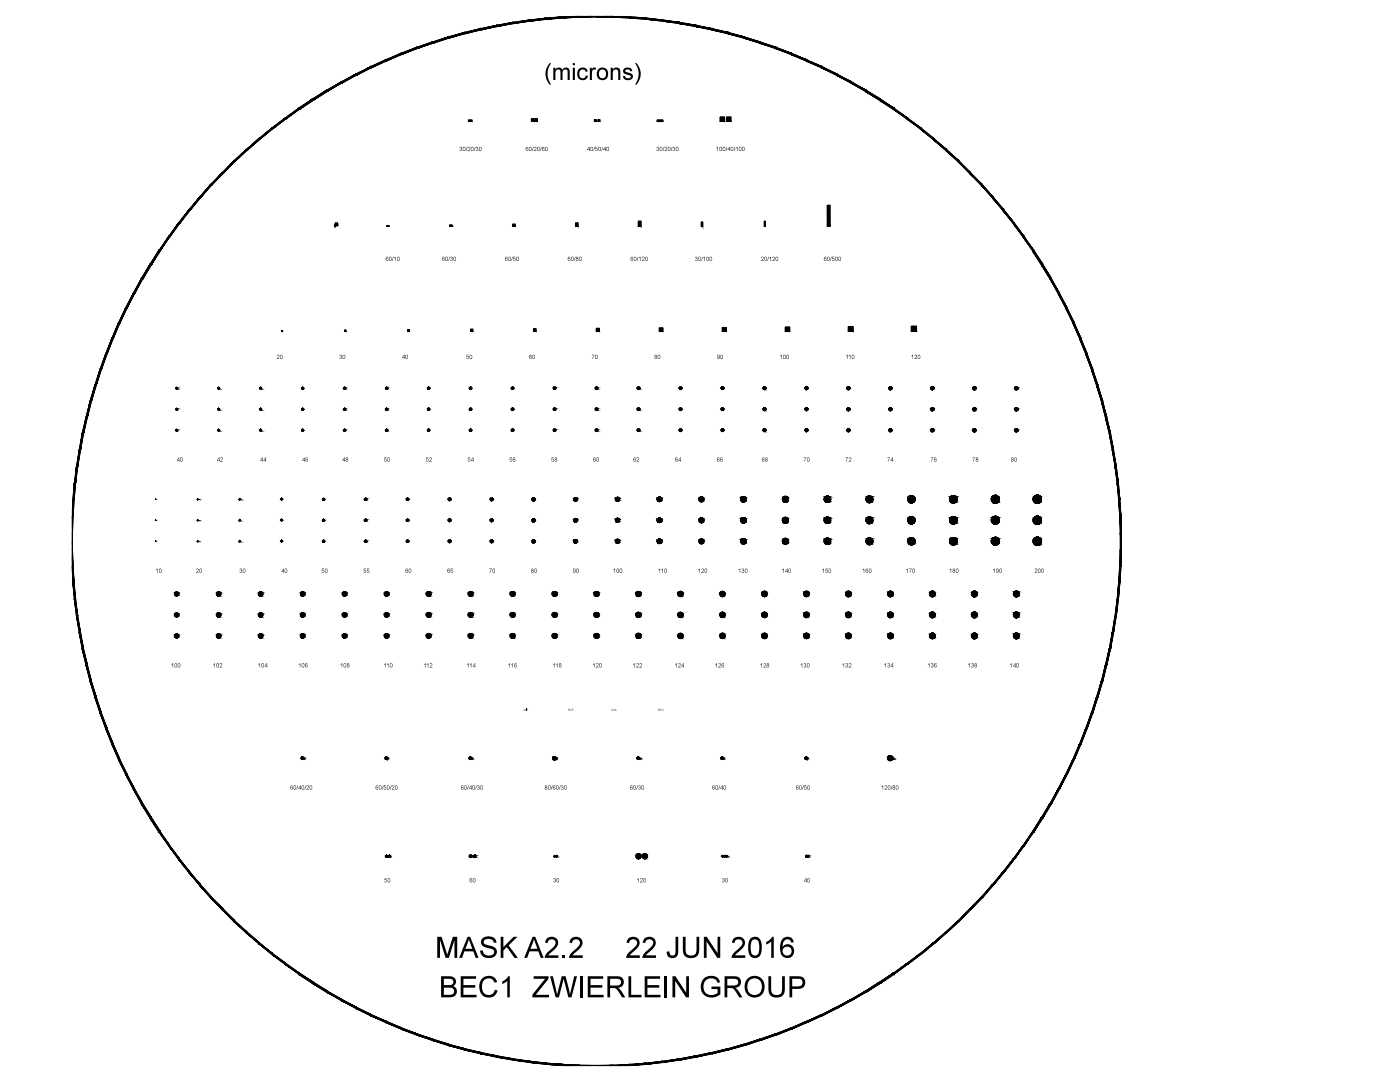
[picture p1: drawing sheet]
<svg xmlns="http://www.w3.org/2000/svg" width="279mm" height="216mm" viewBox="0 0 279 216" stroke-linecap="round" stroke-linejoin="round" font-family="sans-serif">
<g fill="#000" stroke="#000" stroke-width=".2">
<path d="M62.3 19.8l.1 .1zM65.2 18l.1 .1zM68.1 16.3v.2zM71 14.8l.1 .1zM74 13.3v.1zM77 11.9v.2zM80.1 10.6v.2zM83.2 9.4v.2zM86.3 8.4v.1zM89.5 7.4v.1zM92.7 6.5v.1zM95.9 5.7v.1z"/>
<path d="M99.2 5v.2zM102.4 4.4l.1 .2zM105.8 4v.1zM109.1 3.6v.1zM112.4 3.3l3.3-.1-3.3 .3zM112.4 3.3v.2zM115.7 3.2v.1zM112.4 3.6l3.3-.3v.1zM112.4 3.6l3.3-.4v.1zM112.4 3.5l3.3-.3-3.3 .4zM115.7 3.4l3.3-.1v.1zM122.3 3.3h3.4l-3.4 .1z"/>
<path d="M122.3 3.2l3.4 .1h-3.4zM122.3 3.2v.1zM119 3.4l3.3-.1v.1zM119 3.4l3.3-.2v.1zM119 3.3l3.3-.1-3.3 .2zM125.7 3.3v.2zM122.3 3.4l3.4 .1v.1zM122.3 3.4l3.4-.1v.2zM129 3.6v.1zM132.3 4v.1zM135.6 4.4v.2zM138.9 5l-.1 .2z"/>
<path d="M142.1 5.7v.1zM145.4 6.5l-.1 .1zM148.6 7.4l-.1 .1zM151.7 8.4v.1zM154.9 9.4l-.1 .2zM158 10.6l-.1 .2zM161 11.9v.2zM164.1 13.3l-.1 .1zM167 14.8v.1zM169.9 16.3v.2zM172.8 18v.1zM175.7 19.8l-.1 .1z"/>
<path d="M39.8 39.3l.1 .1zM42 36.8l.1 .1zM46.7 32.1l.1 .1zM49.1 29.8l.1 .1zM51.6 27.7l.1 .1zM54.2 25.6l.1 .1zM56.9 23.6l.1 .1zM59.6 21.6l.1 .1zM93.5 24l.2 .2h-.2zM93.5 24h.2v.2zM93.9 24l.3 .2h-.3zM93.9 24h.3v.2z"/>
<path d="M106.1 23.7l.5 .5h-.5zM106.1 23.7h.5v.5zM106.7 23.7l.5 .5h-.5zM106.7 23.7h.5v.5zM118.6 23.9l.4 .3h-.4zM118.6 23.9h.4v.3zM119.4 23.9l.3 .3h-.3zM119.4 23.9h.3v.3zM131.2 24l.2 .2h-.2zM131.2 24h.2v.2zM131.6 24l.2 .2h-.2zM131.6 24h.2v.2z"/>
<path d="M132 24l.3 .2h-.3zM132 24h.3v.2zM143.7 23.4l.9 .8h-.9zM143.7 23.4h.9v.8zM145 23.4l.9 .8h-.9zM145 23.4h.9v.8zM178.5 21.6l-.1 .1zM181.1 23.7l.1-.1zM183.7 25.7l.1-.1zM186.3 27.8l.1-.1zM188.8 29.9l.1-.1zM191.4 32.1l-.1 .1z"/>
<path d="M196 36.8l-.1 .1zM198.2 39.3l-.1 .1zM26.6 58.5h.1zM28.2 55.5l.1 .1zM30 52.7l.1 .1zM31.7 49.9l.2 .1zM33.7 47.2h.1zM35.6 44.5l.1 .1zM37.7 41.9l.1 .1zM66.8 44.9l.2 .1zM66.8 45h.2zM66.8 45l.1 .1z"/>
<path d="M66.9 44.7v.2zM66.8 44.9h.2zM66.9 45h.1zM66.9 45h.2zM67 44.5v.2zM67.2 45h.1zM77.2 45.1l.5 .1zM89.7 44.9l.5 .3h-.5zM89.7 44.9h.5v.3zM102.3 44.7l.5 .5h-.5zM102.3 44.7h.5v.5zM114.9 44.5l.4 .7h-.4z"/>
<path d="M114.9 44.5h.4v.7zM127.4 44.2l.5 1h-.5zM127.4 44.2h.5v1zM140 44.3l.2 .9h-.2zM140 44.3h.2v.9zM152.5 44.2l.2 1h-.2zM152.5 44.2h.2v1zM165.1 41l.5 4.2h-.5zM165.1 41h.5v4.2zM200.3 42v-.1zM202.3 44.6l.1-.1zM204.4 47.2h-.1z"/>
<path d="M206.3 49.9l-.1 .1zM208 52.8l.1-.1zM209.7 55.6l.1-.1zM211.3 58.5h.1zM18.9 76.8l.2 .1zM20 73.7h.1zM21.1 70.6h.1zM22.3 67.5h.2zM23.6 64.4l.2 .1zM25.1 61.4l.1 .1zM35.1 77.4l.3 .1zM35.1 77.5h.3z"/>
<path d="M35.1 77.3l.3 .1zM35.1 77.4h.3zM35.1 77.5l.3 .1zM35.1 77.6h.3zM35.1 77.3h.3zM35.2 77.3h.2zM35.2 77.6h.1zM35.2 77.6h.2zM35.2 77.3h.1zM43.5 77.4h.3zM43.5 77.4l.3 .1zM43.5 77.5h.3z"/>
<path d="M43.5 77.5l.3 .1zM43.5 77.3l.3 .1zM43.5 77.6h.3zM43.5 77.3h.3zM43.5 77.6h.2zM43.5 77.3h.2zM43.6 77.3h.1zM51.8 77.4h.4zM51.8 77.4l.4 .1zM51.8 77.5h.4zM51.8 77.5l.4 .1zM51.8 77.6h.4z"/>
<path d="M51.8 77.6h.3zM51.9 77.3l.3 .1zM51.9 77.6h.2zM51.9 77.3h.2zM51.9 77.6h.1zM52 77.3h.1zM56.2 66l.2 .1h-.2zM56.2 66h.2v.1zM60.2 77.4h.4zM60.2 77.4l.4 .1zM60.2 77.5h.4zM60.2 77.5l.4 .1z"/>
<path d="M60.2 77.6h.4zM60.2 77.6h.3zM60.3 77.3h.2zM60.3 77.3l.3 .1zM60.3 77.6h.2zM60.3 77.6h.1zM68.6 77.4l.4 .1zM68.6 77.5h.4zM68.6 77.5l.3 .1zM68.6 77.3h.3zM68.6 77.3l.3 .1zM68.6 77.4h.4z"/>
<path d="M68.6 77.6h.3zM68.7 77.3h.2zM68.7 77.6l.1 .1zM68.7 77.6h.2zM68.8 65.9l.2 .2h-.2zM68.8 65.9h.2v.2zM76.9 77.4h.5zM76.9 77.4l.5 .1zM76.9 77.5h.5zM76.9 77.5l.5 .1zM76.9 77.6h.4zM76.9 77.6h.5z"/>
<path d="M77 77.3h.3zM77 77.3l.4 .1zM77 77.6h.3zM77 77.6h.2zM77.1 77.3h.2zM77.1 77.6l.1 .1zM77.1 77.6h.1zM77.1 77.3h.1zM81.3 65.8l.4 .3h-.4zM81.3 65.8h.4v.3zM85.3 77.3l.4 .1zM85.3 77.4h.4z"/>
<path d="M85.3 77.4l.4 .1zM85.3 77.5h.4zM85.3 77.5l.4 .1zM85.3 77.6h.4zM85.3 77.3h.4zM85.4 77.3h.3zM85.4 77.6h.3zM85.4 77.6l.2 .1zM85.4 77.3h.2zM85.4 77.7h.2zM93.7 77.4l.4 .1zM93.7 77.5h.4z"/>
<path d="M93.7 77.5l.4 .1zM93.7 77.3l.4 .1zM93.7 77.4h.4zM93.7 77.6h.4zM93.7 77.3h.4zM93.7 77.6h.3zM93.8 77.3h.2zM93.8 77.3h.3zM93.8 77.6l.2 .1zM93.8 77.6h.2zM93.8 77.7h.2zM93.9 65.7l.4 .4h-.4z"/>
<path d="M93.9 65.7h.4v.4zM102 77.4h.5zM102 77.4l.5 .1zM102 77.5h.5zM102 77.5l.5 .1zM102 77.6h.5zM102.1 77.3l.4 .1zM102.1 77.6h.4zM102.1 77.3h.4zM102.1 77.6h.3zM102.1 77.6l.3 .1zM102.2 77.3h.2z"/>
<path d="M102.2 77.7h.1zM102.2 77.7h.2zM106.5 65.6l.5 .5h-.5zM106.5 65.6h.5v.5zM110.4 77.4h.5zM110.4 77.4l.5 .1zM110.4 77.5h.5zM110.4 77.5l.5 .1zM110.4 77.6h.4zM110.4 77.6h.5zM110.5 77.3h.3zM110.5 77.3l.4 .1z"/>
<path d="M110.5 77.6h.3zM110.5 77.6l.3 .1zM110.5 77.7h.3zM110.6 77.3h.2zM110.6 77.7h.1zM110.6 77.7h.2zM110.6 77.2l.2 .1zM110.6 77.2h.1zM118.8 77.3l.5 .1zM118.8 77.4h.5zM118.8 77.4l.5 .1zM118.8 77.5h.5z"/>
<path d="M118.8 77.5l.5 .1zM118.8 77.6h.5zM118.8 77.6h.4zM118.9 77.3h.4zM118.9 77.6l.3 .1zM118.9 77.6h.3zM118.9 77.3h.3zM118.9 77.7h.2zM118.9 77.7h.3zM119 77.2l.1 .1zM119 77.7h.1zM119 65.5l.6 .6h-.6z"/>
<path d="M119 65.5h.6v.6zM119 77.2h.1zM127.1 77.4l.6 .1zM127.1 77.5h.6zM127.1 77.5l.6 .1zM127.2 77.3l.5 .1zM127.2 77.4h.5zM127.2 77.6h.5zM127.2 77.6h.4zM127.2 77.3h.5zM127.2 77.6l.4 .1zM127.3 77.3h.3z"/>
<path d="M127.3 77.7h.2zM127.3 77.7h.3zM127.3 77.2l.3 .1zM127.3 77.2h.2zM127.4 77.2h.1zM127.4 77.7h.1zM131.6 65.4l.7 .7h-.7zM131.6 65.4h.7v.7zM135.5 77.4h.6zM135.5 77.4l.6 .1zM135.5 77.5h.6zM135.5 77.5l.5 .1z"/>
<path d="M135.5 77.6h.5zM135.6 77.3l.4 .1zM135.6 77.6h.4zM135.6 77.3h.4zM135.6 77.6l.4 .1zM135.7 77.3h.3zM135.7 77.7h.2zM135.7 77.7h.3zM135.7 77.2l.3 .1zM135.7 77.2h.2zM143.9 77.4h.6zM143.9 77.4l.6 .1z"/>
<path d="M143.9 77.5h.6zM143.9 77.5l.5 .1zM143.9 77.6h.5zM144 77.3h.4zM144 77.3l.4 .1zM144 77.6h.4zM144 77.6l.3 .1zM144 77.7h.3zM144 77.3h.3zM144 77.2l.3 .1zM144 77.2h.3zM144.1 77.2h.2z"/>
<path d="M144.1 77.7h.1zM144.1 77.7h.2zM144.2 65.4l.7 .7h-.7zM144.2 65.4h.7v.7zM152.3 77.5h.5zM152.3 77.3l.5 .1zM152.3 77.4h.5zM152.3 77.4l.5 .1zM152.3 77.5l.5 .1zM152.3 77.6h.5zM152.3 77.6l.5 .1zM152.3 77.3h.5z"/>
<path d="M152.3 77.7h.4zM152.3 77.7h.5zM152.4 77.3h.4zM152.4 77.7h.3zM152.4 77.3h.3zM152.4 77.2l.3 .1zM152.4 77.7h.2zM152.4 77.2h.3zM152.5 77.2h.2zM152.5 77.7l.1 .1zM152.5 77.7h.1zM152.5 77.2h.1z"/>
<path d="M156.7 65.3l.9 .8h-.9zM156.7 65.3h.9v.8zM160.6 77.4l.6 .1zM160.6 77.5h.6zM160.6 77.5l.6 .1zM160.7 77.3h.5zM160.7 77.3l.5 .1zM160.7 77.6h.5zM160.7 77.6l.4 .1zM160.7 77.7h.4zM160.8 77.2l.3 .1zM160.8 77.7h.3z"/>
<path d="M160.8 77.2h.3zM160.8 77.7l.2 .1zM160.8 77.8h.2zM160.8 77.2h.2zM160.9 77.2h.1zM169 77.3l.6 .1zM169 77.4l.6 .1zM169 77.5h.6zM169 77.5l.6 .1zM169 77.6h.6zM169.1 77.3h.5zM169.1 77.6l.4 .1z"/>
<path d="M169.1 77.6h.5zM169.1 77.7h.4zM169.1 77.2l.4 .1zM169.1 77.7h.3zM169.1 77.2h.4zM169.2 77.2h.3zM169.2 77.7l.2 .1zM169.2 77.7h.2zM169.2 77.2h.2zM169.2 77.8h.2zM169.3 77.2h.1zM169.3 65.2l.9 .9h-.9z"/>
<path d="M169.3 65.2h.9v.9zM177.4 77.3l.6 .1zM177.4 77.4l.6 .1zM177.4 77.5h.6zM177.4 77.5l.6 .1zM177.4 77.6h.5zM177.4 77.6h.6zM177.4 77.3h.6zM177.4 77.6l.5 .1zM177.5 77.3h.4zM177.5 77.7h.4zM177.5 77.2l.4 .1z"/>
<path d="M177.5 77.7l.3 .1zM177.6 77.2h.3zM177.6 77.8h.2zM177.6 77.2h.2zM177.6 77.8h.1zM177.7 77.2h.1zM181.9 65.1l1 1h-1zM181.9 65.1h1v1zM185.7 77.4l.7 .1zM185.7 77.5h.7zM185.7 77.5l.7 .1zM185.8 77.3h.6z"/>
<path d="M185.8 77.3l.6 .1zM185.8 77.6h.5zM185.8 77.6h.6zM185.8 77.6l.5 .1zM185.8 77.3h.5zM185.8 77.7h.4zM185.8 77.7h.5zM185.9 77.2l.4 .1zM185.9 77.7l.3 .1zM185.9 77.7h.3zM185.9 77.2h.3zM185.9 77.8h.3z"/>
<path d="M186 77.2h.2zM186 77.8h.1zM186 77.8h.2zM186 77.1l.2 .1zM194.1 77.4l.7 .1zM194.1 77.5h.7zM194.1 77.5l.7 .1zM194.2 77.3h.6zM194.2 77.3l.6 .1zM194.2 77.6h.5zM194.2 77.6h.6zM194.2 77.6l.5 .1z"/>
<path d="M194.2 77.3h.5zM194.2 77.7h.4zM194.2 77.7h.5zM194.2 77.2l.5 .1zM194.2 77.7l.4 .1zM194.3 77.2h.3zM194.3 77.8h.2zM194.3 77.8h.3zM194.4 77.2h.2zM194.4 77.8h.1zM194.4 77.1l.1 .1zM202.5 77.3l.6 .1z"/>
<path d="M202.5 77.4l.7 .1zM202.5 77.5h.6zM202.5 77.5h.7zM202.5 77.5l.6 .1zM202.5 77.6h.6zM202.5 77.3h.6zM202.5 77.6l.6 .1zM202.6 77.3h.5zM202.6 77.7h.4zM202.6 77.7h.5zM202.6 77.2l.5 .1zM202.6 77.7l.4 .1z"/>
<path d="M202.7 77.2h.3zM202.7 77.8h.2zM202.7 77.8h.3zM202.8 77.1l.2 .1zM202.8 77.8h.1zM202.8 77.1h.1zM212.8 61.5l.2-.1zM214.3 64.5l.1-.1zM215.6 67.5h.1zM216.8 70.6h.1zM218 73.7h.1zM219 76.9l.1-.1z"/>
<path d="M14.5 99.7h.2zM14.5 99.7h.2l-.1 3.3zM14.7 99.7h.1l-.2 3.3zM14.8 96.4h.2zM15.3 93.1h.1zM15.8 89.7l.1 .1zM16.4 86.5h.1zM17.2 83.3h.1zM18 80.1h.1zM35.1 85.8l.3 .1zM35.1 85.9h.3zM35.1 81.6l.3 .1z"/>
<path d="M35.1 81.7h.3zM35.1 85.7l.3 .1zM35.1 85.8h.3zM35.1 85.9l.3 .1zM35.1 86h.3zM35.1 81.5l.3 .1zM35.1 81.6h.3zM35.1 81.7l.3 .1zM35.1 81.8h.3zM35.1 85.7h.3zM35.2 85.7h.2zM35.2 86h.1z"/>
<path d="M35.2 86h.2zM35.1 81.5h.3zM35.2 81.5h.2zM35.2 81.8h.1zM35.2 81.8h.2zM35.2 85.7h.1zM35.2 81.5h.1zM39.3 99.6h.2zM39.3 99.6l.2 .1zM39.3 99.7h.2zM39.4 99.6h.1zM39.4 99.7h.1z"/>
<path d="M43.5 85.8h.3zM43.5 85.8l.3 .1zM43.5 85.9h.3zM43.5 81.6h.3zM43.5 81.6l.3 .1zM43.5 81.7h.3zM43.5 85.7l.3 .1zM43.5 85.9l.3 .1zM43.5 86h.3zM43.5 81.5l.3 .1zM43.5 81.7l.3 .1zM43.5 81.8h.3z"/>
<path d="M43.5 85.7h.3zM43.5 86h.2zM43.5 81.5h.3zM43.5 81.8h.2zM43.5 85.7h.2zM43.6 85.7h.1zM43.5 81.5h.2zM43.6 81.5h.1zM47.7 99.6h.2zM47.7 99.6l.2 .1zM47.7 99.7h.2zM47.7 99.5l.2 .1z"/>
<path d="M47.8 99.5h.1zM47.7 99.5h.2zM47.8 99.7h.1zM51.8 85.8h.4zM51.8 85.8l.4 .1zM51.8 85.9h.4zM51.8 85.9l.3 .1zM51.8 81.6h.4zM51.8 81.6l.4 .1zM51.8 81.7h.4zM51.8 81.7l.3 .1zM51.9 85.7l.3 .1z"/>
<path d="M51.9 86h.2zM51.9 81.5l.3 .1zM51.9 81.8h.2zM51.9 85.7h.2zM51.9 86h.1zM51.9 81.5h.2zM51.9 81.8h.1zM52 85.7h.1zM52 81.5h.1zM56 99.5l.4 .1zM56 99.6h.4zM56 99.6l.4 .1z"/>
<path d="M56 99.7h.3zM56 99.7h.4zM56.1 99.5h.2zM56 99.5h.4zM56.1 99.5h.3zM56.1 99.7h.2zM56.1 99.4h.2zM56.1 99.4l.2 .1zM56.1 99.7h.1zM56.2 99.4h.1zM60.2 85.8h.4zM60.2 85.8l.4 .1z"/>
<path d="M60.2 85.9h.4zM60.2 85.9l.3 .1zM60.2 81.6h.4zM60.2 81.6l.4 .1zM60.2 81.7h.4zM60.2 81.7l.3 .1zM60.3 85.7h.2zM60.3 85.7l.3 .1zM60.3 86h.2zM60.3 81.5h.2zM60.3 81.5l.3 .1zM60.3 81.8h.2z"/>
<path d="M60.3 86h.1zM60.3 81.8h.1zM64.4 99.6h.4zM64.4 99.6l.4 .1zM64.4 99.7h.4zM64.4 99.7h.3zM64.4 99.5h.3zM64.4 99.5l.4 .1zM64.4 99.7l.3 .1zM64.4 99.8h.3zM64.5 99.5h.2zM64.5 99.8h.2z"/>
<path d="M64.5 99.4l.2 .1zM64.5 99.8h.1zM64.5 99.4h.2zM68.6 85.8l.4 .1zM68.6 85.9h.4zM68.6 85.9h.3zM68.6 81.6l.4 .1zM68.6 81.7h.4zM68.6 81.7h.3zM68.6 85.7h.3zM68.6 85.7l.3 .1zM68.6 85.8h.4z"/>
<path d="M68.6 85.9l.3 .1zM68.6 86h.3zM68.6 81.5h.3zM68.6 81.5l.3 .1zM68.6 81.6h.4zM68.6 81.7l.3 .1zM68.6 81.8h.3zM68.7 85.7h.2zM68.7 86h.1zM68.7 86h.2zM68.7 81.5h.2zM68.7 81.8l.1 .1z"/>
<path d="M68.7 81.8h.2zM68.7 85.6l.2 .1zM68.7 81.4l.2 .1zM72.7 99.7h.5zM72.7 99.5l.5 .1zM72.7 99.6h.5zM72.7 99.6l.5 .1zM72.7 99.7l.4 .1zM72.8 99.5h.4zM72.8 99.8h.3zM72.8 99.4l.3 .1zM72.8 99.8h.2z"/>
<path d="M72.9 99.4h.1zM72.8 99.4h.3zM72.9 99.4h.2zM72.9 99.8l.1 .1zM72.9 99.8h.1zM72.9 99.9h.1zM76.9 85.8h.5zM76.9 85.8l.5 .1zM76.9 85.9h.5zM76.9 85.9l.4 .1zM76.9 81.6h.5zM76.9 81.6l.5 .1z"/>
<path d="M76.9 81.7h.5zM76.9 81.7l.4 .1zM77 85.7h.3zM77 85.7l.4 .1zM77 86h.3zM77 81.5h.3zM77 81.5l.4 .1zM77 81.8h.3zM77 86h.2zM77 81.8h.2zM77.1 85.6l.2 .1zM77.1 86l.1 .1z"/>
<path d="M77.1 86h.1zM77.1 81.5h.2zM77.1 81.8l.1 .1zM77.1 81.8h.1zM77.1 85.6h.1zM77.1 81.4l.1 .1zM81.1 99.5l.5 .1zM81.1 99.6l.5 .1zM81.1 99.7h.5zM81.1 99.7l.5 .1zM81.1 99.5h.5zM81.1 99.8h.4z"/>
<path d="M81.1 99.8h.5zM81.1 99.5h.4zM81.2 99.4l.3 .1zM81.2 99.8l.2 .1zM81.2 99.8h.3zM81.2 99.4h.3zM81.2 99.9h.2zM81.2 99.4h.2zM81.3 99.4h.1zM81.3 99.9h.1zM85.3 85.7l.4 .1zM85.3 85.8h.4z"/>
<path d="M85.3 85.8l.4 .1zM85.3 85.9h.4zM85.3 85.9l.4 .1zM85.3 86h.4zM85.3 81.5l.4 .1zM85.3 81.6h.4zM85.3 81.6l.4 .1zM85.3 81.7h.4zM85.3 81.7l.4 .1zM85.3 81.8h.4zM85.4 85.7h.3zM85.4 86h.3z"/>
<path d="M85.4 81.5h.3zM85.4 81.8h.3zM85.4 86l.2 .1zM85.4 81.8l.2 .1zM85.4 85.6h.2zM85.4 85.6l.3 .1zM85.4 86.1h.2zM85.4 81.4h.2zM85.4 81.4l.3 .1zM85.4 81.9h.2zM89.4 99.6l.6 .1zM89.4 99.7h.6z"/>
<path d="M89.5 99.5h.5zM89.5 99.5l.5 .1zM89.5 99.7l.4 .1zM89.5 99.7h.5zM89.5 99.8h.4zM89.5 99.4l.4 .1zM89.5 99.8l.4 .1zM89.6 99.4h.3zM89.6 99.9h.3zM89.6 99.9h.2zM89.6 99.4h.2zM89.7 99.4h.1z"/>
<path d="M93.7 85.8l.4 .1zM93.7 85.9h.4zM93.7 81.6l.4 .1zM93.7 81.7h.4zM93.7 85.7l.4 .1zM93.7 85.8h.4zM93.7 85.9l.4 .1zM93.7 86h.4zM93.7 81.5l.4 .1zM93.7 81.6h.4zM93.7 81.7l.4 .1zM93.7 81.8h.4z"/>
<path d="M93.7 85.7h.4zM93.7 86h.3zM93.7 81.5h.4zM93.7 81.8h.3zM93.8 85.6l.2 .1zM93.8 85.7h.3zM93.8 86l.2 .1zM93.8 86h.2zM93.8 86.1h.2zM93.8 81.4l.2 .1zM93.8 81.5h.3zM93.8 81.8l.2 .1z"/>
<path d="M93.8 81.8h.2zM93.8 81.9h.2zM93.8 85.6h.2zM93.8 81.4h.2zM97.8 99.5l.6 .1zM97.8 99.6l.6 .1zM97.8 99.7h.6zM97.8 99.7l.6 .1zM97.8 99.5h.6zM97.9 99.5h.5zM97.9 99.8h.4zM97.9 99.8h.5z"/>
<path d="M97.9 99.4l.5 .1zM97.9 99.8l.4 .1zM97.9 99.4h.4zM97.9 99.9h.3zM97.9 99.9h.4zM98 99.4h.3zM98 99.9h.2zM98 99.4h.2zM98.1 99.4h.1zM102 85.8h.5zM102 85.8l.5 .1zM102 85.9h.5z"/>
<path d="M102 85.9l.5 .1zM102 81.6h.5zM102 81.6l.5 .1zM102 81.7h.5zM102 81.7l.5 .1zM102.1 85.7l.4 .1zM102.1 86h.4zM102.1 81.5l.4 .1zM102.1 81.8h.4zM102.1 85.6l.4 .1zM102.1 85.7h.4zM102.1 86h.3z"/>
<path d="M102.1 86l.3 .1zM102.1 81.5h.4zM102.1 81.8h.3zM102.1 81.8l.3 .1zM102.1 85.6h.3zM102.2 85.6h.2zM102.2 86.1h.1zM102.2 86.1h.2zM102.2 81.4l.2 .1zM102.2 81.9h.1zM102.2 81.9h.2zM102.2 81.4h.2z"/>
<path d="M106.2 99.5l.6 .1zM106.2 99.6l.6 .1zM106.2 99.7h.6zM106.2 99.7l.5 .1zM106.2 99.4l.6 .1zM106.2 99.8l.5 .1zM106.2 99.8h.5zM106.2 99.4h.5zM106.2 99.9h.5zM106.3 99.4h.4zM106.3 99.9h.3zM106.3 99.9h.4z"/>
<path d="M106.3 99.3l.4 .1zM106.3 99.3h.3zM106.4 99.3h.2zM106.4 99.9h.1zM106.4 99.9h.2zM110.4 85.8h.5zM110.4 85.8l.5 .1zM110.4 85.9h.5zM110.4 85.9l.4 .1zM110.4 81.6h.5zM110.4 81.6l.5 .1zM110.4 81.7h.5z"/>
<path d="M110.4 81.7l.4 .1zM110.5 85.7h.3zM110.5 85.7l.4 .1zM110.5 86h.3zM110.5 81.5h.3zM110.5 81.5l.4 .1zM110.5 81.8h.3zM110.5 81.8l.3 .1zM110.5 85.6l.3 .1zM110.5 86l.3 .1zM110.5 81.4l.3 .1zM110.5 81.9h.3z"/>
<path d="M110.5 85.6h.3zM110.6 85.6h.2zM110.6 86.1h.1zM110.6 86.1h.2zM110.5 81.4h.3zM110.6 81.4h.2zM110.6 81.9h.1zM110.6 81.9h.2zM110.6 85.6h.1zM110.6 81.4h.1zM114.5 99.5l.7 .1zM114.5 99.6l.7 .1z"/>
<path d="M114.5 99.7h.7zM114.5 99.7l.7 .1zM114.5 99.8h.7zM114.5 99.4l.7 .1zM114.5 99.8l.6 .1zM114.6 99.4h.6zM114.6 99.9h.5zM114.6 99.3l.5 .1zM114.6 99.9h.4zM114.6 99.3h.5zM114.7 99.3h.4zM114.7 99.9l.3 .1z"/>
<path d="M114.7 99.9h.3zM114.7 99.3h.3zM114.7 100h.2zM114.7 100h.3zM114.8 99.3h.2zM118.8 85.7l.5 .1zM118.8 85.8h.5zM118.8 85.8l.5 .1zM118.8 85.9h.5zM118.8 85.9l.5 .1zM118.8 86h.4zM118.8 86h.5z"/>
<path d="M118.8 81.5l.5 .1zM118.8 81.6h.5zM118.8 81.6l.5 .1zM118.8 81.7h.5zM118.8 81.7l.5 .1zM118.8 81.8h.4zM118.8 81.8h.5zM118.9 85.7h.4zM118.9 86l.3 .1zM118.9 86h.3zM118.9 81.5h.4zM118.9 81.8l.3 .1z"/>
<path d="M118.9 81.8h.3zM118.9 85.6l.3 .1zM118.9 86.1h.2zM118.9 86.1h.3zM118.9 81.4l.3 .1zM118.9 81.9h.2zM118.9 81.9h.3zM118.9 85.6h.3zM118.9 81.4h.3zM119 85.6h.1zM119 86.1h.1zM119 81.4h.1z"/>
<path d="M119 81.9h.1zM122.8 99.5l.8 .1zM122.8 99.6l.8 .1zM122.8 99.7h.8zM122.8 99.7l.8 .1zM122.8 99.8l.8 .1zM122.8 99.8h.8zM122.9 99.4l.7 .1zM122.9 99.9h.6zM122.9 99.9h.7zM122.9 99.4h.7zM123 99.3l.5 .1z"/>
<path d="M123 99.9l.4 .1zM123 99.9h.5zM123 99.3h.5zM123 100h.3zM123 100h.4zM123 99.3h.4zM123.1 99.2l.3 .1zM123.1 99.2h.2zM123.2 99.2h.1zM127.1 85.8l.6 .1zM127.1 85.9h.6zM127.1 81.6l.6 .1z"/>
<path d="M127.1 81.7h.6zM127.2 85.7l.5 .1zM127.2 85.8h.5zM127.2 85.9l.5 .1zM127.2 86h.4zM127.2 86h.5zM127.2 81.5l.5 .1zM127.2 81.6h.5zM127.2 81.7l.5 .1zM127.2 81.8h.4zM127.2 81.8h.5zM127.2 85.7h.5z"/>
<path d="M127.2 86l.4 .1zM127.2 81.5h.5zM127.2 81.8l.4 .1zM127.3 85.6l.3 .1zM127.3 86.1h.2zM127.3 86.1h.3zM127.3 81.4l.3 .1zM127.3 81.9h.2zM127.3 81.9h.3zM127.3 85.6h.3zM127.3 81.4h.3zM127.3 85.6h.2z"/>
<path d="M127.4 85.6h.1zM127.4 86.1h.1zM127.3 81.4h.2zM127.4 81.4h.1zM127.4 81.9h.1zM131.1 99.7h1zM131.2 99.5l.9 .1zM131.2 99.6l.9 .1zM131.2 99.7l.9 .1zM131.2 99.8l.8 .1zM131.2 99.8h.9zM131.2 99.4l.9 .1z"/>
<path d="M131.2 99.9h.7zM131.2 99.9h.8zM131.3 99.3l.7 .1zM131.3 99.9l.6 .1zM131.3 99.9h.6zM131.3 99.3h.6zM131.3 100h.5zM131.3 100h.6zM131.4 99.2l.5 .1zM131.5 99.2h.3zM131.5 99.2h.2zM131.6 99.2h.1z"/>
<path d="M135.5 85.8h.6zM135.5 85.8l.6 .1zM135.5 85.9h.6zM135.5 85.9h.5zM135.5 85.9l.5 .1zM135.5 81.6h.6zM135.5 81.6l.6 .1zM135.5 81.7h.6zM135.5 81.7h.5zM135.5 81.7l.5 .1zM135.6 85.7l.4 .1zM135.6 86h.4z"/>
<path d="M135.6 81.5l.4 .1zM135.6 81.8h.4zM135.6 85.7h.4zM135.6 86l.4 .1zM135.6 81.5h.4zM135.6 81.8l.4 .1zM135.7 85.6l.3 .1zM135.7 86.1h.2zM135.7 86.1h.3zM135.7 81.4l.3 .1zM135.7 81.9h.2zM135.7 81.9h.3z"/>
<path d="M135.7 85.6h.3zM135.7 81.4h.3zM135.7 85.6h.2zM135.7 81.4h.2zM139.5 99.7h1zM139.5 99.4l1 .1zM139.5 99.5l1 .2h-1zM139.5 99.5h1v.2zM139.5 99.7l.9 .1zM139.5 99.8l.9 .1zM139.5 99.8h.9zM139.6 99.4h.8z"/>
<path d="M139.6 99.9l.8 .1zM139.6 99.9h.8zM139.6 99.3l.8 .1zM139.6 100h.7zM139.6 100h.8zM139.7 99.2l.7 .1zM139.7 99.2h.6zM139.8 99.2h.5zM139.8 99.2h.4zM139.8 99.1l.4 .1zM139.8 99.1h.3zM139.9 99.1h.2z"/>
<path d="M143.9 85.8h.6zM143.9 85.8l.6 .1zM143.9 85.9h.6zM143.9 85.9h.5zM143.9 85.9l.5 .1zM143.9 81.6h.6zM143.9 81.6l.6 .1zM143.9 81.7h.6zM143.9 81.7h.5zM143.9 81.7l.5 .1zM144 85.7h.4zM144 85.7l.4 .1z"/>
<path d="M144 86h.4zM144 86l.3 .1zM144 81.5h.4zM144 81.5l.4 .1zM144 81.8h.4zM144 81.8l.3 .1zM144 85.6l.4 .1zM144 86.1h.3zM144 81.4l.4 .1zM144 81.9h.3zM144 85.6h.3zM144 81.4h.3z"/>
<path d="M144.1 85.6h.2zM144.1 86.1h.1zM144.1 86.1h.2zM144.1 81.4h.2zM144.1 81.9h.1zM144.1 81.9h.2zM147.8 99.7h1.1zM147.8 99.4l1.1 .1zM147.8 99.5l1.1 .2h-1.1zM147.8 99.5h1.1v.2zM147.8 99.7l1.1 .1zM147.8 99.8l1 .1z"/>
<path d="M147.8 99.8h1.1zM147.9 99.4h1zM147.9 99.9l.9 .1zM147.9 99.9h.9zM148 99.3l.8 .1h-.9zM148 99.3l.8 .1zM148 100l.7 .1zM148 100h.8zM148 99.2l.8 .1zM148 99.2h.7zM148.1 99.1l.6 .1zM148.1 99.1h.5z"/>
<path d="M148.2 99.1h.4zM148.2 99.1h.3zM148.3 99.1h.2zM152.3 85.9h.5zM152.3 81.7h.5zM152.3 85.7h.5zM152.3 85.7l.5 .1zM152.3 85.8l.5 .1zM152.3 85.9l.5 .1zM152.3 86h.5zM152.3 81.5l.5 .1zM152.3 81.6h.5z"/>
<path d="M152.3 81.6l.5 .1zM152.3 81.7l.5 .1zM152.3 81.8h.5zM152.3 85.6l.5 .1zM152.3 86l.4 .1zM152.3 81.4l.5 .1zM152.3 81.8l.4 .1zM152.3 85.6h.5zM152.4 85.6h.4zM152.4 86.1h.3zM152.3 81.4h.5zM152.4 81.4h.4z"/>
<path d="M152.4 81.9h.3zM152.4 85.6h.3zM152.4 86.1h.2zM152.4 81.4h.3zM152.4 81.9h.2zM152.5 85.6h.2zM152.5 86.1h.1zM152.5 81.4h.2zM152.5 81.9l.1 .1zM152.5 81.9h.1zM152.5 85.6h.1zM152.5 81.4h.1z"/>
<path d="M156.1 99.7h1.2zM156.2 99.4l1.1 .1zM156.2 99.5l1.1 .2h-1.2zM156.2 99.5h1.1v.2zM156.2 99.7l1.1 .2h-1.1zM156.2 99.7h1.1v.2zM156.2 99.9h1zM156.2 99.9h1.1zM156.2 99.3l1.1 .1h-1.1zM156.2 99.3h1l.1 .1zM156.2 99.9l1 .1zM156.3 99.2l.9 .1h-1z"/>
<path d="M156.3 99.2l.9 .1zM156.4 99.1l.8 .1h-.9zM156.4 99.1l.8 .1zM156.4 99.1h.7zM156.5 99.1h.6zM156.5 99.1h.5zM156.6 99.1h.4zM156.6 99.1h.3zM156.7 99.1h.2zM160.6 85.8l.6 .1zM160.6 85.9h.6zM160.6 81.6l.6 .1z"/>
<path d="M160.6 81.7h.6zM160.7 85.7h.5zM160.7 85.7l.5 .1zM160.7 85.9l.5 .1zM160.7 85.9h.5zM160.7 86l.4 .1zM160.7 86h.5zM160.7 81.5h.5zM160.7 81.5l.5 .1zM160.7 81.7l.5 .1zM160.7 81.7h.5zM160.7 81.8l.4 .1z"/>
<path d="M160.7 81.8h.5zM160.7 85.6l.5 .1zM160.7 86.1h.4zM160.7 81.4l.5 .1zM160.7 81.9h.4zM160.8 85.6h.3zM160.8 86.1h.3zM160.8 81.4h.3zM160.8 81.9h.3zM160.8 86.1h.2zM160.8 81.9l.2 .1zM160.8 82h.2z"/>
<path d="M160.8 85.6h.2zM160.9 85.6h.1zM160.8 81.4h.2zM160.9 81.4h.1zM164.5 99.5l1.3 .2h-1.3zM164.5 99.5h1.3v.2zM164.5 99.7h1.3zM164.5 99.7l1.2 .2h-1.2zM164.5 99.7h1.3l-.1 .2zM164.5 99.4l1.3 .1h-1.3zM164.5 99.4h1.2l.1 .1zM164.5 99.9h1.2z"/>
<path d="M164.6 99.3l1.1 .1zM164.6 99.9l1 .2h-.9zM164.6 99.9h1.1l-.1 .2zM164.7 99.2l1 .1h-1.1zM164.7 99.2l1 .1zM164.7 99.2h.9zM164.7 99.1l.9 .1zM164.8 99.1h.7h-.8zM164.8 99.1h.7zM164.8 99.1h.6zM165 99l.4 .1zM165 99h.3z"/>
<path d="M165.1 99h.2zM169 85.7l.6 .1zM169 85.8l.6 .1zM169 85.9h.6zM169 85.9l.6 .1zM169 81.5l.6 .1zM169 81.6l.6 .1zM169 81.7h.6zM169 81.7l.6 .1zM169 81.8h.6zM169.1 85.7h.5zM169.1 86l.4 .1z"/>
<path d="M169.1 86h.5zM169.1 81.5h.5zM169.1 81.8l.4 .1zM169.1 81.8h.5zM169.1 85.6l.5 .1zM169.1 86.1h.4zM169.1 81.4l.5 .1zM169.1 81.9h.4zM169.1 85.6h.4zM169.1 86.1h.3zM169.1 81.4h.4zM169.1 81.9h.3z"/>
<path d="M169.2 85.6h.3zM169.2 86.1h.2zM169.2 81.4h.3zM169.2 81.9l.2 .1zM169.2 81.9h.2zM169.2 85.6h.2zM169.2 81.4h.2zM169.2 82h.2zM169.3 85.6h.1zM169.3 81.4h.1zM172.8 99.5l1.4 .2h-1.4zM172.8 99.5h1.4v.2z"/>
<path d="M172.8 99.7h1.4zM172.8 99.7l1.3 .2h-1.2zM172.8 99.7h1.4l-.1 .2zM172.9 99.4l1.3 .1h-1.4zM172.9 99.4h1.2l.1 .1zM172.9 99.9l1.2 .1h-1.1zM172.9 99.9h1.2v.1zM173 99.3l1.1 .1h-1.2zM173 99.3h1.1v.1zM173 100l1 .1zM173 100h1.1zM173 99.2l1.1 .1z"/>
<path d="M173.1 99.1l.9 .1h-1zM173.1 99.1l.9 .1zM173.1 99.1h.8zM173.2 99l.7 .1zM173.2 99h.6zM173.3 99h.5zM173.3 99h.4zM173.5 99h.2zM177.4 85.7l.6 .1zM177.4 85.8l.6 .1zM177.4 85.9h.6zM177.4 85.9l.6 .1z"/>
<path d="M177.4 86h.5zM177.4 86h.6zM177.4 81.5l.6 .1zM177.4 81.6l.6 .1zM177.4 81.7h.6zM177.4 81.7l.6 .1zM177.4 81.8h.5zM177.4 81.8h.6zM177.4 85.7h.6zM177.4 86l.5 .1zM177.4 81.5h.6zM177.4 81.8l.5 .1z"/>
<path d="M177.5 85.6l.4 .1zM177.5 86.1h.4zM177.5 81.4l.4 .1zM177.5 81.9h.4zM177.5 85.6h.4zM177.5 86.1h.3zM177.5 81.4h.4zM177.5 81.9h.3zM177.6 85.6h.3zM177.6 86.1h.2zM177.6 81.4h.3zM177.6 81.9l.2 .1z"/>
<path d="M177.6 81.9h.2zM177.6 85.6h.2zM177.6 86.1h.1zM177.6 81.4h.2zM177.6 82h.1zM177.6 82h.2zM177.7 85.6h.1zM177.7 81.4h.1zM181.2 99.5l1.4 .2h-1.4zM181.2 99.5h1.4v.2zM181.2 99.7l1.4 .1h-1.4zM181.2 99.7h1.4v.1z"/>
<path d="M181.2 99.8l1.4 .1h-1.4zM181.2 99.8h1.4v.1zM181.2 99.4l1.4 .1h-1.4zM181.2 99.4h1.4v.1zM181.2 99.9l1.3 .1zM181.2 99.9h1.4zM181.3 99.3l1.3 .1h-1.4zM181.3 99.3l1.3 .1zM181.3 100l1.1 .1h-1.1zM181.3 100h1.2l-.1 .1zM181.3 99.1l1.2 .2h-1.2zM181.3 99.1h1.1l.1 .2z"/>
<path d="M181.3 99.1h1.1zM181.5 99.1h.9zM181.5 99l.8 .1h-.8zM181.5 99l.8 .1zM181.5 99h.7zM181.7 98.9l.5 .1zM181.7 98.9h.4zM181.8 98.9h.3zM185.7 85.8l.7 .1zM185.7 85.9h.7zM185.7 85.9l.7 .1zM185.7 81.6l.7 .1z"/>
<path d="M185.7 81.7h.7zM185.7 81.7l.7 .1zM185.8 85.7h.6zM185.8 85.7l.6 .1zM185.8 86h.5zM185.8 86h.6zM185.8 86l.5 .1zM185.8 81.5h.6zM185.8 81.5l.6 .1zM185.8 81.8h.5zM185.8 81.8h.6zM185.8 81.8l.5 .1z"/>
<path d="M185.8 85.6l.5 .1zM185.8 86.1h.4zM185.8 86.1h.5zM185.8 81.4l.5 .1zM185.8 81.9h.4zM185.8 81.9h.5zM185.9 85.6h.4zM185.9 86.1h.3zM185.9 81.4h.4zM185.9 81.9l.3 .1zM185.9 81.9h.3zM185.9 85.6h.3z"/>
<path d="M185.9 81.4h.3zM185.9 82h.3zM186 85.6h.2zM186 86.1h.1zM186 86.1h.2zM186 81.4h.2zM186 82h.1zM186 82h.2zM186 85.5l.2 .1zM186 81.3l.2 .1zM189.5 99.5l1.5 .2h-1.5zM189.5 99.5h1.5v.2z"/>
<path d="M189.5 99.7l1.5 .1h-1.5zM189.5 99.7h1.5v.1zM189.5 99.8l1.4 .1h-1.4zM189.5 99.8h1.5l-.1 .1zM189.5 99.4l1.5 .1h-1.5zM189.5 99.4h1.4l.1 .1zM189.5 99.9l1.4 .1h-1.3zM189.5 99.9h1.4v.1zM189.6 99.2l1.3 .2h-1.4zM189.6 99.2h1.3v.2zM189.7 99.1l1.2 .1h-1.3zM189.7 99.1l1.2 .1z"/>
<path d="M189.8 99l1 .1h-1.1zM189.8 99h.9l.1 .1zM189.8 99h.9zM189.9 99h.8zM189.9 99h.7zM190.1 98.9l.5 .1zM190.1 98.9h.4zM190.2 98.9h.3zM194.1 85.8l.7 .1zM194.1 85.9h.7zM194.1 85.9l.7 .1zM194.1 81.6l.7 .1z"/>
<path d="M194.1 81.7h.7zM194.1 81.7l.7 .1zM194.2 85.7h.6zM194.2 85.7l.6 .1zM194.2 86h.5zM194.2 86h.6zM194.2 86l.5 .1zM194.2 81.5h.6zM194.2 81.5l.6 .1zM194.2 81.8h.5zM194.2 81.8h.6zM194.2 81.8l.5 .1z"/>
<path d="M194.2 85.6l.5 .1zM194.2 86.1h.4zM194.2 86.1h.5zM194.2 81.4l.5 .1zM194.2 81.9h.4zM194.2 81.9h.5zM194.2 85.6h.5zM194.2 81.4h.5zM194.2 81.9l.4 .1zM194.3 85.6h.3zM194.3 86.1h.2zM194.3 86.1h.3z"/>
<path d="M194.3 81.4h.3zM194.3 82h.2zM194.3 82h.3zM194.4 85.5l.2 .1zM194.4 86.1h.1zM194.4 81.4h.2zM194.4 82h.1zM194.4 85.5h.1zM194.4 81.3l.1 .1zM197.8 99.5l1.7 .2h-1.7zM197.8 99.5h1.6l.1 .2zM197.8 99.7l1.6 .1h-1.6z"/>
<path d="M197.8 99.7h1.7l-.1 .1zM197.8 99.8l1.6 .1h-1.5zM197.8 99.8h1.6v.1zM197.9 99.4l1.5 .1h-1.6zM197.9 99.4h1.5v.1zM197.9 99.9l1.4 .1h-1.3zM197.9 99.9h1.5l-.1 .1zM198 99.2l1.4 .2h-1.5zM198 99.2h1.3l.1 .2zM198.1 99.1l1.2 .1h-1.3zM198.1 99.1h1.1l.1 .1zM198.1 99l1.1 .1h-1.1z"/>
<path d="M198.1 99l1.1 .1zM198.1 99h1zM198.3 98.9l.8 .1zM198.3 98.9h.7zM198.4 98.8l.6 .1zM198.4 98.8h.5zM198.6 98.8h.3zM202.5 85.7l.6 .1zM202.5 85.8l.7 .1zM202.5 85.9h.6zM202.5 85.9h.7zM202.5 85.9l.6 .1z"/>
<path d="M202.5 86h.6zM202.5 81.5l.6 .1zM202.5 81.6l.7 .1zM202.5 81.7h.6zM202.5 81.7h.7zM202.5 81.7l.6 .1zM202.5 81.8h.6zM202.5 85.7h.6zM202.5 86l.6 .1zM202.5 81.5h.6zM202.5 81.8l.6 .1zM202.6 85.6l.5 .1z"/>
<path d="M202.6 86.1h.4zM202.6 86.1h.5zM202.6 81.4l.5 .1zM202.6 81.9h.4zM202.6 81.9h.5zM202.6 85.6h.5zM202.6 81.4h.5zM202.6 81.9l.4 .1zM202.7 85.6h.3zM202.7 86.1l.2 .1zM202.7 86.1h.3zM202.7 81.4h.3z"/>
<path d="M202.7 82h.2zM202.7 82h.3zM202.8 85.5l.2 .1zM202.8 86.2h.1zM202.8 81.3l.2 .1zM202.8 82h.1zM202.8 85.5h.1zM202.8 81.3h.1zM206.2 99.5l1.6 .2h-1.6zM206.2 99.5h1.6v.2zM206.2 99.7l1.6 .1h-1.6zM206.2 99.7h1.6v.1z"/>
<path d="M206.2 99.8l1.6 .1h-1.6zM206.2 99.8h1.6v.1zM206.2 99.3l1.6 .2h-1.6zM206.2 99.3h1.6v.2zM206.2 99.9l1.5 .2h-1.4zM206.2 99.9h1.6l-.1 .2zM206.3 99.2l1.5 .1h-1.6zM206.3 99.2h1.4l.1 .1zM206.4 99.1l1.3 .1h-1.4zM206.4 99.1h1.2l.1 .1zM206.4 99.1h1.2zM206.5 99l1.1 .1z"/>
<path d="M206.5 99h1zM206.7 98.9l.8 .1zM206.7 98.9h.7zM206.8 98.8l.6 .1zM206.8 98.8h.4zM206.9 98.8h.3zM219.9 80.1h.2zM220.7 83.3h.2zM221.5 86.5h.1zM222.1 89.8l.1-.1zM222.7 93.1h.1zM223.1 96.4h.1z"/>
<path d="M223.4 99.7h.1zM14.5 99.7v3.3h-.2zM14.3 103h.2zM14.3 103h.2v3.3zM14.3 103l.2 3.3h-.2zM14.3 106.3h.2v3.3zM14.3 109.6h.2l.1 3.4zM14.3 113h.2zM14.3 113h.2l.3 3.3zM14.3 113l.5 3.3h-.1zM14.3 113l.4 3.3h-.2zM14.5 99.7l.1 3.3h-.1z"/>
<path d="M14.5 103h.1l-.1 3.3zM14.5 113h.1l.2 3.3zM14.5 116.3h.2zM14.8 119.6h.2zM34.8 118.5l.9 .1zM34.9 118.4h.8zM34.9 118.4l.8 .1zM34.9 118.6l.8 .1zM34.9 118.7h.7zM34.9 118.7h.8zM34.9 118.3l.8 .1zM34.9 118.7l.7 .1z"/>
<path d="M34.9 118.3h.7zM34.9 118.2l.7 .1zM34.9 118.8h.6zM34.9 118.8h.7zM35 118.2h.6zM35 118.8l.5 .1zM35 118.8h.5zM35 118.2h.5zM35.1 118.2h.4zM35.1 118.9h.3zM35.1 118.9h.4zM35.2 118.1l.3 .1z"/>
<path d="M35.2 118.9h.1zM35.2 118.9h.2zM35.2 118.1h.2zM39.3 108h.2zM39.3 103.8h.2zM39.3 103.8l.2 .1zM39.4 107.9h.1zM39.4 107.9l.1 .1zM39.4 108l.1 .1zM39.4 108.1h.1zM39.4 103.8h.1zM39.4 103.9h.1z"/>
<path d="M43.2 118.4l.8 .1zM43.2 118.5l.8 .1zM43.2 118.6l.8 .1zM43.2 118.4h.8zM43.2 118.7h.8zM43.3 118.3l.7 .1zM43.3 118.7l.7 .1zM43.3 118.7h.7zM43.3 118.2l.7 .1zM43.3 118.8l.6 .1zM43.3 118.8h.7zM43.4 118.2h.6z"/>
<path d="M43.4 118.9h.4zM43.4 118.9h.5zM43.4 118.2h.5zM43.5 118.1l.4 .1zM43.5 118.9h.3zM43.5 118.1h.3zM43.5 118.9l.2 .1zM43.6 118.1h.2zM47.7 107.9l.2 .1zM47.7 108h.2zM47.7 108l.2 .1zM47.7 108.1h.2z"/>
<path d="M47.7 103.8h.2zM47.7 103.8l.2 .1zM47.7 103.9h.2zM47.7 107.9h.2zM47.7 103.7h.2zM47.7 103.7l.2 .1zM47.8 107.9h.1zM47.8 108.1h.1zM47.8 103.7h.1zM47.8 103.9h.1zM51.6 118.4l.8 .1zM51.6 118.5l.8 .1z"/>
<path d="M51.6 118.6l.8 .1zM51.6 118.3l.8 .1zM51.6 118.4h.8zM51.6 118.7h.8zM51.6 118.7l.7 .1zM51.6 118.3h.8zM51.7 118.2l.7 .1zM51.7 118.8l.6 .1zM51.7 118.8h.6zM51.8 118.2h.5zM51.8 118.9h.4zM51.8 118.9h.5z"/>
<path d="M51.8 118.1l.5 .1zM51.8 118.9h.3zM51.8 118.1h.4zM51.9 118.1h.3zM51.9 118.9l.1 .1zM51.9 118.9h.2zM51.9 118.1h.2zM52 118.1h.1zM56 107.9h.4zM56 107.9l.4 .1zM56 108h.4zM56 108l.3 .1z"/>
<path d="M56 103.7l.4 .1zM56 103.8h.4zM56 103.8l.3 .1zM56.1 107.9h.2zM56.1 107.9h.3zM56.1 108.1h.2zM56.1 103.7h.2zM56.1 103.7h.3zM56.1 103.9h.2zM56.1 107.8h.2zM56.1 107.8l.2 .1zM56.1 108.1h.1z"/>
<path d="M56.1 103.6h.2zM56.1 103.6l.2 .1zM56.1 103.9h.1zM56.2 107.8h.1zM56.2 103.6h.1zM60 118.4h.8zM60 118.4l.9 .1zM60 118.5l.8 .1zM60 118.5h.9zM60 118.6l.8 .1zM60 118.7h.8zM60 118.3l.8 .1z"/>
<path d="M60 118.7l.7 .1zM60 118.2l.8 .1zM60 118.8l.6 .1zM60 118.8h.7zM60 118.2h.7zM60.1 118.2h.6zM60.1 118.9h.5zM60.2 118.1l.4 .1zM60.2 118.9l.3 .1zM60.2 118.9h.4zM60.2 118.1h.4zM60.3 118.1h.3z"/>
<path d="M60.3 119h.1zM60.3 119h.2zM60.3 118.1h.2zM64.4 107.9l.4 .1zM64.4 108h.4zM64.4 108l.4 .1zM64.4 108.1h.3zM64.4 108.1h.4zM64.4 103.8h.4zM64.4 103.8l.4 .1zM64.4 103.9h.3zM64.4 103.9h.4z"/>
<path d="M64.4 107.9h.3zM64.4 107.9h.4zM64.4 108.1l.3 .1zM64.4 108.2h.3zM64.4 103.7h.3zM64.4 103.7l.4 .1zM64.4 103.9l.3 .1zM64.4 104h.3zM64.5 107.8l.2 .1zM64.5 108.2h.2zM64.5 103.7h.2zM64.5 104h.2z"/>
<path d="M64.5 107.8h.2zM64.5 108.2h.1zM64.5 103.6l.2 .1zM64.5 104h.1zM64.5 103.6h.2zM68.3 118.4l.9 .1zM68.3 118.5l.9 .1zM68.3 118.5h.9zM68.3 118.6l.9 .1zM68.3 118.4h.9zM68.3 118.7h.9zM68.4 118.3l.8 .1z"/>
<path d="M68.4 118.7l.7 .1zM68.4 118.7h.8zM68.4 118.2l.8 .1zM68.4 118.8l.6 .1zM68.4 118.8h.7zM68.4 118.2h.7zM68.5 118.2h.6zM68.5 118.9h.5zM68.6 118.1l.4 .1zM68.6 118.9l.3 .1zM68.6 118.9h.4zM68.6 118.1h.4z"/>
<path d="M68.6 119h.2zM68.6 119h.3zM68.6 118.1h.3zM68.7 118.1h.2zM72.7 108h.5zM72.7 103.8h.5zM72.7 107.9h.5zM72.7 107.9l.5 .1zM72.7 108l.5 .1zM72.7 108.1h.5zM72.7 108.1l.4 .1zM72.7 103.7l.5 .1z"/>
<path d="M72.7 103.8l.5 .1zM72.7 103.9h.5zM72.7 103.9l.4 .1zM72.8 107.9h.4zM72.8 108.2h.3zM72.8 103.7h.4zM72.8 104h.3zM72.8 107.8l.3 .1zM72.8 108.2h.2zM72.8 103.6l.3 .1zM72.8 104h.2zM72.9 107.8h.1z"/>
<path d="M72.8 107.8h.3zM72.9 107.8h.2zM72.9 108.2h.1zM72.9 103.6h.1zM72.8 103.6h.3zM72.9 103.6h.2zM72.9 104l.1 .1zM72.9 104h.1zM72.9 104.1h.1zM76.7 118.4l.9 .1zM76.7 118.5l.9 .1zM76.7 118.6l.9 .1z"/>
<path d="M76.7 118.6h.9zM76.7 118.4h.9zM76.7 118.7h.8zM76.7 118.7h.9zM76.8 118.3l.8 .1zM76.8 118.7l.7 .1zM76.8 118.7h.7zM76.8 118.2l.7 .1zM76.8 118.8l.6 .1zM76.8 118.8h.7zM76.9 118.2h.6zM76.9 118.9h.5z"/>
<path d="M76.9 118.2h.5zM76.9 118.1l.5 .1zM76.9 118.9l.4 .1zM76.9 118.1h.5zM77 118.1h.4zM77 119h.2zM77 119h.3zM77 118.1h.3zM77.1 118.1h.2zM81.1 107.9h.5zM81.1 107.9l.5 .1zM81.1 108l.5 .1z"/>
<path d="M81.1 108.1h.5zM81.1 108.1l.5 .1zM81.1 103.7l.5 .1zM81.1 103.8h.5zM81.1 103.8l.5 .1zM81.1 103.9h.5zM81.1 103.9l.5 .1zM81.1 107.8l.5 .1zM81.1 108.2h.4zM81.1 108.2h.5zM81.1 103.7h.5zM81.1 104h.4z"/>
<path d="M81.1 104h.5zM81.1 107.8h.4zM81.2 107.8h.3zM81.2 108.2h.2zM81.2 108.2h.3zM81.1 103.7h.4zM81.2 103.6l.3 .1zM81.2 104l.2 .1zM81.2 104h.3zM81.2 103.6h.3zM81.2 104.1h.2zM81.2 107.8h.2z"/>
<path d="M81.3 107.8h.1zM81.3 108.2h.1zM81.2 103.6h.2zM81.3 103.6h.1zM81.3 104.1h.1zM85.1 118.4h.9zM85.1 118.4l.9 .1h-.9zM85.1 118.4h.9v.1zM85.1 118.5l.9 .1zM85.1 118.6l.9 .1zM85.1 118.6h.9zM85.1 118.7h.8z"/>
<path d="M85.1 118.7h.9zM85.1 118.3l.9 .1zM85.1 118.7l.8 .1zM85.2 118.2l.7 .1h-.8zM85.2 118.2l.7 .1zM85.2 118.8l.6 .1zM85.2 118.8h.7zM85.2 118.2h.7zM85.2 118.9h.5zM85.2 118.9h.6zM85.2 118.2h.6zM85.3 118.1l.5 .1z"/>
<path d="M85.3 118.9l.4 .1zM85.3 118.9h.4zM85.3 118.1h.4zM85.4 118.1h.3zM85.4 119h.2zM85.4 119h.3zM85.5 118l.2 .1zM89.4 107.9l.6 .1zM89.4 108l.6 .1zM89.4 108.1h.6zM89.4 103.8h.6zM89.4 103.8l.6 .1z"/>
<path d="M89.4 103.9h.6zM89.5 107.9h.5zM89.5 108.1l.4 .1zM89.5 108.1h.5zM89.5 108.2h.4zM89.5 103.7h.5zM89.5 103.7l.5 .1zM89.5 103.9l.4 .1zM89.5 103.9h.5zM89.5 104h.4zM89.5 107.8l.4 .1zM89.5 103.6l.4 .1z"/>
<path d="M89.5 104l.4 .1zM89.6 107.8h.3zM89.6 108.2h.3zM89.6 103.6h.3zM89.6 104.1h.3zM89.6 108.2l.2 .1zM89.6 104.1h.2zM89.6 107.7l.3 .1zM89.6 108.3h.2zM89.6 103.5l.3 .1zM89.6 107.7h.2zM89.7 107.7h.1z"/>
<path d="M89.6 103.5h.2zM89.7 103.5h.1zM93.4 118.5l1 .1zM93.5 118.3l.9 .1zM93.5 118.4l.9 .1h-1zM93.5 118.4h.9v.1zM93.5 118.6l.8 .1zM93.5 118.6h.9zM93.5 118.7h.8zM93.5 118.3h.8zM93.5 118.7l.8 .1zM93.5 118.2l.8 .1z"/>
<path d="M93.5 118.8l.7 .1zM93.5 118.8h.8zM93.5 118.2h.8zM93.6 118.2h.7zM93.6 118.9l.5 .1zM93.6 118.9h.6zM93.7 118.1l.5 .1h-.6zM93.7 118.1l.5 .1zM93.7 119h.3zM93.7 119h.4zM93.7 118.1h.4zM93.8 118.1h.3z"/>
<path d="M93.8 119h.2zM93.8 118.1h.2zM93.9 118l.1 .1zM97.8 107.9h.6zM97.8 107.9l.6 .1zM97.8 108l.6 .1zM97.8 108.1h.6zM97.8 108.1l.6 .1zM97.8 103.7l.6 .1zM97.8 103.8h.6zM97.8 103.8l.6 .1zM97.8 103.9h.6z"/>
<path d="M97.8 103.9l.6 .1zM97.9 107.9h.5zM97.9 108.2h.4zM97.9 108.2h.5zM97.8 103.7h.6zM97.9 103.7h.5zM97.9 104h.4zM97.9 104h.5zM97.9 107.8l.5 .1zM97.9 103.6l.5 .1zM97.9 104l.4 .1zM97.9 107.8h.4z"/>
<path d="M97.9 108.2l.3 .1zM97.9 103.6h.4zM97.9 104.1h.3zM97.9 104.1h.4zM98 107.7l.3 .1zM98 108.3h.2zM98 103.5l.3 .1zM98 104.1h.2zM98 107.7h.2zM98 103.5h.2zM98.1 107.7h.1zM98.1 103.5h.1z"/>
<path d="M101.8 118.4l1 .1h-1zM101.8 118.4h1v.1zM101.8 118.5l1 .1zM101.8 118.6l.9 .1zM101.8 118.6h1zM101.8 118.3l1 .1zM101.8 118.7l.9 .1zM101.8 118.7h.9zM101.9 118.2l.8 .1zM101.9 118.8h.7zM101.9 118.8h.8zM101.9 118.2h.8z"/>
<path d="M101.9 118.8l.7 .1zM102 118.1l.6 .1h-.7zM102 118.1l.6 .1zM102 118.9l.5 .1zM102 118.9h.6zM102 118.1h.6zM102.1 118.1h.5zM102.1 119h.3zM102.1 119h.4zM102.1 118.1h.4zM102.2 118l.3 .1zM102.2 119h.1z"/>
<path d="M102.2 119h.2zM102.2 118h.2zM102.3 118h.1zM106.2 107.9h.6zM106.2 107.9l.6 .1zM106.2 108l.6 .1zM106.2 108h.6zM106.2 108.1h.6zM106.2 108.1l.5 .1zM106.2 103.7l.6 .1zM106.2 103.8h.6zM106.2 103.8l.6 .1z"/>
<path d="M106.2 103.9h.6zM106.2 103.9l.5 .1zM106.2 107.8l.6 .1zM106.2 108.2h.5zM106.2 103.6l.6 .1zM106.2 104l.5 .1zM106.2 104h.5zM106.2 107.8h.5zM106.2 108.2l.5 .1zM106.2 103.6h.5zM106.2 104.1h.5zM106.3 107.7l.4 .1z"/>
<path d="M106.3 108.3h.3zM106.3 108.3h.4zM106.3 103.5l.4 .1zM106.3 104.1h.3zM106.3 104.1h.4zM106.3 107.7h.4zM106.3 103.5h.4zM106.3 107.7h.3zM106.4 107.7h.2zM106.4 108.3h.1zM106.4 108.3h.2zM106.3 103.5h.3z"/>
<path d="M106.4 103.5h.2zM106.4 104.1h.1zM106.4 104.1h.2zM110.2 118.4l.9 .1h-.9zM110.2 118.4h.9v.1zM110.2 118.5l.9 .1zM110.2 118.6l.9 .1zM110.2 118.6h.9zM110.2 118.3l.9 .1zM110.2 118.7l.9 .1zM110.3 118.2l.8 .1zM110.3 118.8h.7z"/>
<path d="M110.3 118.8h.8zM110.3 118.2h.8zM110.3 118.8l.7 .1zM110.3 118.2h.7zM110.4 118.1l.6 .1zM110.4 118.9l.5 .1zM110.4 118.9h.6zM110.4 118.1h.6zM110.4 119h.4zM110.4 119h.5zM110.4 118.1h.5zM110.5 118l.4 .1z"/>
<path d="M110.5 119h.2zM110.5 119h.3zM110.5 118h.3zM110.6 118h.2zM114.5 107.9h.7zM114.5 107.9l.7 .1zM114.5 108l.7 .1zM114.5 108.1l.7 .1zM114.5 108.2h.7zM114.5 103.7l.7 .1zM114.5 103.8h.7zM114.5 103.8l.7 .1z"/>
<path d="M114.5 103.9l.7 .1zM114.5 104h.7zM114.5 107.8l.7 .1zM114.5 108.2h.6zM114.5 103.6l.7 .1zM114.5 104l.6 .1zM114.6 107.7l.6 .1zM114.6 108.2l.5 .1zM114.6 108.2h.5zM114.6 103.5l.6 .1zM114.6 104.1h.5zM114.6 107.7h.5z"/>
<path d="M114.6 108.3h.4zM114.6 108.3h.5zM114.6 103.5h.5zM114.6 104.1h.4zM114.7 107.7h.4zM114.7 108.3l.3 .1zM114.7 108.3h.3zM114.7 103.5h.4zM114.7 104.1l.3 .1zM114.7 104.1h.3zM114.7 107.7h.3zM114.7 108.4h.2z"/>
<path d="M114.7 108.4h.3zM114.7 103.5h.3zM114.7 104.2h.2zM114.7 104.2h.3zM114.8 107.7h.2zM114.8 103.5h.2zM118.6 118.3l.9 .1zM118.6 118.4l.9 .1h-.9zM118.6 118.4h.9v.1zM118.6 118.5l.9 .1zM118.6 118.6l.9 .1zM118.6 118.7l.9 .1z"/>
<path d="M118.6 118.7h.9zM118.6 118.2l.9 .1zM118.6 118.8l.8 .1zM118.6 118.8h.9zM118.6 118.2h.9zM118.7 118.2h.8zM118.7 118.9h.7zM118.7 118.1l.7 .1zM118.7 118.9l.6 .1zM118.7 118.1h.7zM118.8 118.1h.6zM118.8 119h.4z"/>
<path d="M118.8 119h.5zM118.8 118.1h.5zM118.9 118l.4 .1zM118.9 119h.2zM118.9 119h.3zM118.9 118h.3zM119 118h.2zM122.8 107.9h.8zM122.8 107.9l.8 .1zM122.8 108l.8 .1zM122.8 108.1l.8 .1zM122.8 108.2h.8z"/>
<path d="M122.8 103.7l.8 .1zM122.8 103.8h.8zM122.8 103.8l.8 .1zM122.8 103.9l.8 .1zM122.8 104l.8 .1zM122.8 104h.8zM122.9 107.8l.7 .1zM122.9 108.2l.6 .1zM122.9 108.2h.7zM122.9 103.6l.7 .1zM122.9 104.1h.6zM122.9 104.1h.7z"/>
<path d="M122.9 107.8h.7zM122.9 107.7l.7 .1zM122.9 108.3h.6zM122.9 103.5l.7 .1zM123 107.7h.5zM123 108.3l.4 .1zM123 108.3h.5zM123 103.5h.5zM123 104.1l.4 .1zM123 104.1h.5zM123 108.4h.3zM123 108.4h.4z"/>
<path d="M123 104.2h.3zM123 104.2h.4zM123 107.7h.4zM123.1 107.6l.3 .1zM123.1 108.4h.2zM123 103.5h.4zM123.1 103.4l.3 .1zM123.1 104.2h.2zM123.1 100h.2zM123.1 107.6h.2zM123.2 107.6h.1zM123.1 103.4h.2z"/>
<path d="M123.2 103.4h.1zM126.9 118.5l1 .1zM126.9 118.3l1 .1zM126.9 118.4l1 .1h-1zM126.9 118.4h1v.1zM126.9 118.6l1 .1zM126.9 118.7l1 .1zM126.9 118.7h1zM127 118.2l.9 .1zM127 118.8l.8 .1zM127 118.8h.9zM127 118.2h.9z"/>
<path d="M127 118.9h.7zM127 118.9h.8zM127 118.2h.8zM127.1 118.1l.7 .1zM127.1 118.9l.6 .1zM127.1 118.9h.6zM127.1 118.1h.6zM127.2 118.1h.5zM127.2 119h.4zM127.2 119h.5zM127.3 118l.4 .1zM127.3 119h.2z"/>
<path d="M127.3 119h.3zM127.3 118h.3zM127.4 118h.2zM131.1 108l1 .1zM131.1 103.8l1 .1zM131.2 107.9h.9zM131.2 107.9l.9 .1zM131.2 108.1l.9 .1zM131.2 108.2h.8zM131.2 108.2h.9zM131.2 103.7h.9zM131.2 103.7l.9 .1z"/>
<path d="M131.2 103.9l.9 .1zM131.2 104l.8 .1zM131.2 104h.9zM131.2 107.8l.9 .1zM131.2 108.2l.7 .1zM131.2 103.6l.9 .1zM131.2 104.1h.7zM131.2 104.1h.8zM131.3 107.7l.7 .1zM131.3 108.3l.6 .1zM131.3 108.3h.6zM131.3 103.5l.7 .1z"/>
<path d="M131.3 104.1l.6 .1zM131.3 104.1h.6zM131.3 107.7h.6zM131.3 108.4h.5zM131.3 108.4h.6zM131.3 103.5h.6zM131.3 104.2h.5zM131.3 104.2h.6zM131.4 107.6l.5 .1zM131.4 108.4l.3 .1zM131.4 108.4h.4zM131.4 103.4l.5 .1z"/>
<path d="M131.4 104.2l.3 .1zM131.4 104.2h.4zM131.4 100l.3 .1zM131.4 100h.4zM131.5 107.6h.3zM131.5 108.5h.1zM131.5 108.5h.2zM131.5 103.4h.3zM131.5 104.3h.1zM131.5 104.3h.2zM131.5 100.1h.1zM131.5 100.1h.2z"/>
<path d="M131.5 107.6h.2zM131.6 107.6h.1zM131.5 103.4h.2zM131.6 103.4h.1zM135.3 118.4l1 .1h-1zM135.3 118.4h1v.1zM135.3 118.5l1 .1zM135.3 118.5h1zM135.3 118.6l1 .1zM135.3 118.3l1 .1zM135.3 118.7l.9 .1zM135.3 118.7h1z"/>
<path d="M135.4 118.2l.9 .1zM135.4 118.8l.8 .1zM135.4 118.8h.8zM135.4 118.2h.8zM135.4 118.9h.7zM135.4 118.9h.8zM135.5 118.1l.7 .1zM135.5 118.9l.5 .1zM135.5 118.9h.6zM135.5 118.1h.6zM135.6 118.1h.5zM135.6 119h.4z"/>
<path d="M135.6 118.1h.4zM135.7 118l.3 .1zM135.7 119h.1zM135.7 119h.3zM135.7 118h.3zM139.5 108l1 .1h-1zM139.5 108h1v.1zM139.5 103.8l1 .1h-1zM139.5 103.8h1v.1zM139.5 107.8l1 .1zM139.5 107.9l1 .1zM139.5 108.1l.9 .1z"/>
<path d="M139.5 108.1h1zM139.5 108.2l.9 .1zM139.5 108.2h.9zM139.5 103.6l1 .1zM139.5 103.7l1 .1zM139.5 103.9l.9 .1zM139.5 103.9h1zM139.5 104l.9 .1zM139.5 104h.9zM139.6 107.7l.8 .1zM139.6 108.3h.8zM139.6 103.5l.8 .1z"/>
<path d="M139.6 104.1h.8zM139.6 107.7h.8zM139.6 108.3l.7 .1zM139.6 103.5h.8zM139.6 104.1l.7 .1zM139.7 107.6l.7 .1zM139.7 108.4l.5 .1zM139.7 108.4h.6zM139.7 103.4l.7 .1zM139.7 104.2l.5 .1zM139.7 104.2h.6zM139.7 100l.5 .1z"/>
<path d="M139.7 100h.6zM139.7 107.6h.6zM139.8 107.6h.5zM139.8 108.5h.3zM139.8 108.5h.4zM139.7 103.4h.6zM139.8 103.4h.5zM139.8 104.3h.3zM139.8 104.3h.4zM139.8 100.1h.3zM139.8 100.1h.4zM139.8 107.6h.4z"/>
<path d="M139.8 107.5l.4 .1zM139.8 108.5h.2zM139.8 103.4h.4zM139.8 103.3l.4 .1zM139.8 104.3h.2zM139.8 100.1h.2zM139.8 107.5h.3zM139.9 107.5h.2zM139.8 103.3h.3zM139.9 103.3h.2zM143.7 118.4l1 .1h-1zM143.7 118.4h1v.1z"/>
<path d="M143.7 118.5l1 .1zM143.7 118.6l1 .1zM143.7 118.6h1zM143.7 118.3l1 .1zM143.7 118.7l.9 .1zM143.7 118.7h1zM143.7 118.2l1 .1zM143.7 118.8l.8 .1zM143.7 118.8h.9zM143.8 118.2h.8zM143.8 118.9h.7zM143.8 118.2h.7z"/>
<path d="M143.9 118.1l.6 .1zM143.9 118.9l.5 .1zM143.9 118.9h.6zM144 118l.5 .1h-.6zM144 118l.5 .1zM144 119h.3zM144 119h.4zM144 118h.4zM144 119h.2zM144 118h.3zM144.1 118h.2zM147.8 108l1.1 .1h-1.1z"/>
<path d="M147.8 108h1.1v.1zM147.8 103.8l1.1 .1h-1.1zM147.8 103.8h1.1v.1zM147.8 107.8l1.1 .1zM147.8 107.9l1.1 .1zM147.8 108.1l1.1 .1zM147.8 108.1h1.1zM147.8 108.2l1 .1zM147.8 108.2h1.1zM147.8 103.6l1.1 .1zM147.8 103.7l1.1 .1zM147.8 103.9l1.1 .1z"/>
<path d="M147.8 103.9h1.1zM147.8 104l1 .1zM147.8 104h1.1zM147.9 107.7l1 .1zM147.9 108.3l.9 .1zM147.9 108.3h.9zM147.9 103.5l1 .1zM147.9 104.1l.9 .1zM147.9 104.1h.9zM148 107.7h.8h-.9zM148 107.7h.8zM148 108.4l.7 .1z"/>
<path d="M148 108.4h.8zM148 103.5h.8h-.9zM148 103.5h.8zM148 104.2l.7 .1zM148 104.2h.8zM148 107.6l.8 .1zM148 108.5h.6zM148 108.5h.7zM148 103.4l.8 .1zM148 104.3h.6zM148 104.3h.7zM148 100.1h.6z"/>
<path d="M148 100.1h.7zM148 107.6h.7zM148.1 107.5l.6 .1zM148.1 108.5h.4zM148.1 108.5h.5zM148 103.4h.7zM148.1 103.3l.6 .1zM148.1 104.3l.4 .1zM148.1 104.3h.5zM148.1 100.1l.4 .1zM148.1 100.1h.5zM148.1 107.5h.5z"/>
<path d="M148.2 107.5h.4zM148.2 108.5h.2zM148.2 108.5h.3zM148.1 103.3h.5zM148.2 103.3h.4zM148.2 104.4h.2zM148.2 104.4h.3zM148.2 100.2h.2zM148.2 100.2h.3zM148.2 107.5h.3zM148.3 107.5h.2zM148.2 103.3h.3z"/>
<path d="M148.3 103.3h.2zM152 118.3l1.1 .1zM152 118.4l1.1 .1h-1.1zM152 118.4h1.1v.1zM152 118.5l1.1 .1zM152 118.6l1.1 .1zM152 118.6h1.1zM152 118.7l1 .1zM152 118.7h1.1zM152.1 118.2l1 .1zM152.1 118.8l.9 .1zM152.1 118.8h.9z"/>
<path d="M152.2 118.2h.8h-.9zM152.2 118.2h.8zM152.2 118.9l.7 .1zM152.2 118.9h.8zM152.3 118.1l.7 .1h-.8zM152.3 118.1l.7 .1zM152.3 119h.5zM152.3 119h.6zM152.3 118.1h.6zM152.3 118l.6 .1zM152.3 119h.4zM152.3 118h.5z"/>
<path d="M152.4 118h.4zM152.4 119h.2zM152.4 119h.3zM152.4 118h.3zM152.5 118h.2zM156.1 108l1.2 .1h-1.1zM156.1 108h1.2v.1zM156.1 103.8l1.2 .1h-1.1zM156.1 103.8h1.2v.1zM156.2 107.8l1.1 .1h-1.1zM156.2 107.8h1.1v.1zM156.2 107.9l1.1 .1z"/>
<path d="M156.2 108.1l1.1 .1zM156.2 108.1h1.1zM156.2 108.2l1 .1h-1zM156.2 108.2h1.1l-.1 .1zM156.2 103.6l1.1 .1h-1.1zM156.2 103.6h1.1v.1zM156.2 103.7l1.1 .1zM156.2 103.9l1.1 .1zM156.2 103.9h1.1zM156.2 104l1 .1h-1zM156.2 104h1.1l-.1 .1zM156.2 107.7l1.1 .1z"/>
<path d="M156.2 108.3l1 .1zM156.2 108.3h1zM156.2 103.5l1.1 .1zM156.2 104.1l1 .1zM156.2 104.1h1zM156.3 107.6l.9 .1h-1zM156.3 107.6l.9 .1zM156.3 108.4l.8 .1zM156.3 108.4h.9zM156.3 103.4l.9 .1h-1zM156.3 103.4l.9 .1zM156.3 104.2l.8 .1z"/>
<path d="M156.3 104.2h.9zM156.3 100l.8 .1zM156.3 100h.9zM156.4 107.5l.8 .1h-.9zM156.4 107.5l.8 .1zM156.4 108.5h.6zM156.4 108.5h.7zM156.4 103.3l.8 .1h-.9zM156.4 103.3l.8 .1zM156.4 104.3l.6 .1zM156.4 104.3h.7zM156.4 100.1l.6 .1z"/>
<path d="M156.4 100.1h.7zM156.4 107.5h.7zM156.5 107.5h.6zM156.5 108.5l.4 .1zM156.5 108.5h.5zM156.4 103.3h.7zM156.5 103.3h.6zM156.5 104.4h.4zM156.5 104.4h.5zM156.5 100.2h.4zM156.5 100.2h.5zM156.5 107.5h.5z"/>
<path d="M156.6 107.4l.4 .1zM156.6 108.6h.2zM156.6 108.6h.3zM156.5 103.3h.5zM156.6 103.3h.4zM156.6 104.4h.2zM156.6 104.4h.3zM156.6 100.2h.2zM156.6 100.2h.3zM156.6 107.4h.3zM156.7 107.4h.2zM156.6 103.3h.3z"/>
<path d="M156.7 103.3h.2zM160.4 118.4l1.1 .1h-1.1zM160.4 118.4h1.1v.1zM160.4 118.5l1.1 .1zM160.4 118.6l1 .1zM160.4 118.6h1.1zM160.4 118.3l1.1 .1zM160.4 118.7l1 .1zM160.4 118.7h1zM160.5 118.2l.9 .1zM160.5 118.8l.9 .1zM160.5 118.8h.9z"/>
<path d="M160.5 118.2h.9h-.9zM160.5 118.2h.9zM160.5 118.9l.8 .1zM160.5 118.9h.9zM160.6 118.1l.8 .1zM160.6 119h.6zM160.6 119h.7zM160.6 118.1h.7zM160.7 118l.6 .1zM160.7 119h.4zM160.7 119h.5zM160.7 118h.5z"/>
<path d="M160.8 118h.4zM160.8 119h.2zM160.8 119h.3zM160.8 118h.3zM160.9 118h.2zM164.5 107.9l1.3 .1zM164.5 108l1.3 .1h-1.3zM164.5 108h1.3v.1zM164.5 108.1l1.2 .1h-1.2zM164.5 108.1h1.3l-.1 .1zM164.5 103.7l1.3 .1zM164.5 103.8l1.3 .1h-1.3z"/>
<path d="M164.5 103.8h1.3v.1zM164.5 103.9l1.2 .2h-1.2zM164.5 103.9h1.3l-.1 .2zM164.5 107.8l1.3 .1h-1.3zM164.5 107.8h1.2l.1 .1zM164.5 108.2l1.2 .1zM164.5 108.2h1.2zM164.5 103.6l1.3 .1h-1.3zM164.5 103.6h1.2l.1 .1zM164.5 104.1h1.2zM164.6 107.7l1.1 .1zM164.6 108.3l1 .1z"/>
<path d="M164.6 108.3h1.1zM164.6 103.5l1.1 .1zM164.6 104.1l1 .1zM164.6 104.1h1.1zM164.7 107.6l1 .1h-1.1zM164.7 107.6h.9l.1 .1zM164.7 108.4l.8 .1zM164.7 108.4h.9zM164.7 103.4l1 .1h-1.1zM164.7 103.4h.9l.1 .1zM164.7 104.2l.8 .1zM164.7 104.2h.9z"/>
<path d="M164.7 100.1h.8zM164.7 100.1h.9zM164.7 107.6h.9zM164.7 107.5l.9 .1zM164.7 108.5l.7 .1zM164.7 108.5h.8zM164.7 103.4h.9zM164.7 103.3l.9 .1zM164.7 104.3l.7 .1zM164.7 104.3h.8zM164.7 100.1l.7 .1zM164.7 107.5h.8z"/>
<path d="M164.8 107.4l.7 .1zM164.8 108.6h.5zM164.8 108.6h.6zM164.8 103.3h.7h-.8zM164.8 103.3h.7zM164.8 104.4h.5zM164.8 104.4h.6zM164.8 100.2h.5zM164.8 100.2h.6zM164.8 107.4h.6zM165 107.4h.4zM165 108.6h.2z"/>
<path d="M165 108.6h.3zM164.8 103.3h.6zM165 103.2l.4 .1zM165 104.4h.2zM165 104.4h.3zM165 100.2h.2zM165 100.2h.3zM165 107.4h.3zM165.1 107.4h.2zM165 103.2h.3zM165.1 103.2h.2zM168.8 118.4l1.1 .1h-1.1z"/>
<path d="M168.8 118.4h1.1v.1zM168.8 118.5l1.1 .1zM168.8 118.6l1 .1zM168.8 118.6h1.1zM168.8 118.3l1.1 .1zM168.8 118.7l1 .1zM168.8 118.7h1zM168.8 118.2l1 .1zM168.8 118.8l.9 .1zM168.8 118.8h1zM168.9 118.2h.9zM168.9 118.9l.8 .1z"/>
<path d="M168.9 118.9h.8zM169 118.1l.7 .1h-.8zM169 118.1l.7 .1zM169 119h.6zM169 119h.7zM169 118.1h.7zM169.1 118l.6 .1zM169.1 119h.4zM169.1 119h.5zM169.1 118h.5zM169.1 119l.3 .1zM169.1 118h.4z"/>
<path d="M169.3 118h.2zM172.8 107.9l1.4 .1zM172.8 108l1.4 .1h-1.4zM172.8 108h1.4v.1zM172.8 108.1l1.3 .1h-1.2zM172.8 108.1h1.4l-.1 .1zM172.8 103.7l1.4 .1zM172.8 103.8l1.4 .1h-1.4zM172.8 103.8h1.4v.1zM172.8 103.9l1.3 .2h-1.2zM172.8 103.9h1.4l-.1 .2zM172.9 107.8l1.3 .1h-1.4z"/>
<path d="M172.9 107.8h1.2l.1 .1zM172.9 108.2l1.2 .2h-1.1zM172.9 108.2h1.2v.2zM172.9 103.6l1.3 .1h-1.4zM172.9 103.6h1.2l.1 .1zM172.9 104.1l1.2 .1h-1.1zM172.9 104.1h1.2v.1zM173 107.7l1.1 .1h-1.2zM173 107.7h1.1v.1zM173 108.4l1 .1zM173 108.4h1.1zM173 103.5l1.1 .1h-1.2z"/>
<path d="M173 103.5h1.1v.1zM173 104.2l1 .1zM173 104.2h1.1zM173 107.6l1.1 .1zM173 108.5h.9zM173 108.5h1zM173 103.4l1.1 .1zM173 104.3l.9 .1zM173 104.3h1zM173 100.1l.9 .1zM173 100.1h1zM173.1 107.5l.9 .1h-1z"/>
<path d="M173.1 107.5l.9 .1zM173.1 108.5l.7 .1zM173.1 108.5h.8zM173.1 103.3l.9 .1h-1zM173.1 103.3l.9 .1zM173.1 104.4h.7zM173.1 104.4h.8zM173.1 100.2h.7zM173.1 100.2h.8zM173.1 107.5h.8zM173.2 107.4l.7 .1zM173.2 108.6l.5 .1z"/>
<path d="M173.2 108.6h.6zM173.1 103.3h.8zM173.2 103.2l.7 .1zM173.2 104.4l.5 .1zM173.2 104.4h.6zM173.2 100.2l.5 .1zM173.2 100.2h.6zM173.2 107.4h.6zM173.3 107.4h.5zM173.3 108.7h.2zM173.3 108.7h.4zM173.2 103.2h.6z"/>
<path d="M173.3 103.2h.5zM173.3 104.5h.2zM173.3 104.5h.4zM173.3 100.3h.2zM173.3 100.3h.4zM173.3 107.4h.4zM173.5 107.4h.2zM173.3 103.2h.4zM173.5 103.2h.2zM177.1 118.4l1.1 .1h-1.1zM177.1 118.4h1.1v.1zM177.1 118.5l1.1 .1z"/>
<path d="M177.1 118.6l1.1 .1zM177.1 118.6h1.1zM177.2 118.3l1 .1zM177.2 118.7l1 .1h-1zM177.2 118.7h1v.1zM177.2 118.2l1 .1zM177.2 118.8l.9 .1zM177.2 118.8h1zM177.3 118.2h.9zM177.3 118.9l.7 .1zM177.3 118.9h.8zM177.4 118.1l.7 .1h-.8z"/>
<path d="M177.4 118.1l.7 .1zM177.4 119h.5zM177.4 119h.6zM177.4 118.1h.6zM177.4 118l.6 .1zM177.4 118h.5zM177.5 118h.4zM177.5 119l.2 .1zM177.5 119h.4zM177.7 117.9l.2 .1zM181.2 107.9l1.4 .1h-1.4zM181.2 107.9h1.4v.1z"/>
<path d="M181.2 108l1.4 .2h-1.4zM181.2 108h1.4v.2zM181.2 108.2l1.4 .1h-1.4zM181.2 108.2h1.4v.1zM181.2 103.7l1.4 .1h-1.4zM181.2 103.7h1.4v.1zM181.2 103.8l1.4 .2h-1.4zM181.2 103.8h1.4v.2zM181.2 104l1.4 .1h-1.4zM181.2 104h1.4v.1zM181.2 107.7l1.4 .2h-1.4zM181.2 107.7h1.4v.2z"/>
<path d="M181.2 108.3l1.3 .1zM181.2 108.3h1.4zM181.2 103.5l1.4 .2h-1.4zM181.2 103.5h1.4v.2zM181.2 104.1l1.3 .1zM181.2 104.1h1.4zM181.3 107.7h1.3h-1.4zM181.3 107.7h1.3zM181.3 108.4l1.1 .1h-1.1zM181.3 108.4h1.2l-.1 .1zM181.3 103.5h1.3h-1.4zM181.3 103.5h1.3z"/>
<path d="M181.3 104.2l1.1 .1h-1.1zM181.3 104.2h1.2l-.1 .1zM181.3 107.5l1.2 .2h-1.2zM181.3 107.5h1.1l.1 .2zM181.3 108.5l1 .1zM181.3 108.5h1.1zM181.3 103.3l1.2 .2h-1.2zM181.3 103.3h1.1l.1 .2zM181.3 104.3l1 .1zM181.3 104.3h1.1zM181.3 100.1l1 .1zM181.3 100.1h1.1z"/>
<path d="M181.3 107.5h1.1zM181.5 107.4l.9 .1zM181.5 108.6h.7zM181.5 108.6h.8zM181.3 103.3h1.1zM181.5 103.3h.9zM181.5 104.4l.7 .1zM181.5 104.4h.8zM181.5 100.2l.7 .1zM181.5 100.2h.8zM181.5 107.4h.8h-.8zM181.5 107.4h.8z"/>
<path d="M181.5 108.6l.6 .1zM181.5 103.2l.8 .1h-.8zM181.5 103.2l.8 .1zM181.5 104.5h.6zM181.5 104.5h.7zM181.5 100.3h.6zM181.5 100.3h.7zM181.5 107.4h.7zM181.7 107.3l.5 .1zM181.7 108.7h.2zM181.7 108.7h.4zM181.5 103.2h.7z"/>
<path d="M181.7 103.1l.5 .1zM181.7 104.5h.2zM181.7 104.5h.4zM181.7 100.3h.2zM181.7 100.3h.4zM181.7 107.3h.4zM181.8 107.3h.3zM181.7 103.1h.4zM181.8 103.1h.3zM185.5 118.5l1.1 .1zM185.5 118.3l1.1 .1zM185.5 118.4l1.1 .1h-1.1z"/>
<path d="M185.5 118.4h1.1v.1zM185.5 118.6l1.1 .1zM185.5 118.6h1.1zM185.5 118.7l1 .1h-.9zM185.5 118.7h1.1l-.1 .1zM185.6 118.2l1 .1h-1.1zM185.6 118.2h.9l.1 .1zM185.6 118.8l.9 .1zM185.6 118.8h.9zM185.7 118.1l.8 .1h-.9zM185.7 118.1l.8 .1zM185.7 118.9l.7 .1z"/>
<path d="M185.7 118.9h.8zM185.7 118.1h.8zM185.7 119h.6zM185.7 119h.7zM185.7 118.1h.7zM185.8 118l.6 .1zM185.8 119h.4zM185.8 119h.5zM185.8 118h.5zM185.9 118h.4zM185.9 119l.2 .1zM185.9 119h.3z"/>
<path d="M185.9 118h.3zM186 117.9l.2 .1zM189.5 107.9l1.5 .1h-1.5zM189.5 107.9h1.5v.1zM189.5 108l1.5 .2h-1.5zM189.5 108h1.5v.2zM189.5 108.2l1.4 .1h-1.4zM189.5 108.2h1.5l-.1 .1zM189.5 103.7l1.5 .1h-1.5zM189.5 103.7h1.5v.1zM189.5 103.8l1.5 .2h-1.5zM189.5 103.8h1.5v.2z"/>
<path d="M189.5 104l1.4 .1h-1.4zM189.5 104h1.5l-.1 .1zM189.5 107.7l1.5 .2h-1.5zM189.5 107.7h1.4l.1 .2zM189.5 108.3l1.4 .1h-1.3zM189.5 108.3h1.4v.1zM189.5 103.5l1.5 .2h-1.5zM189.5 103.5h1.4l.1 .2zM189.5 104.1l1.4 .1h-1.3zM189.5 104.1h1.4v.1zM189.6 107.6l1.3 .1h-1.4zM189.6 107.6h1.3v.1z"/>
<path d="M189.6 108.4l1.2 .1zM189.6 108.4h1.3zM189.6 103.4l1.3 .1h-1.4zM189.6 103.4h1.3v.1zM189.6 104.2l1.2 .1zM189.6 104.2h1.3zM189.6 100l1.2 .2h-1.1zM189.6 100h1.3l-.1 .2zM189.7 107.5l1.2 .1h-1.3zM189.7 107.5h1.1l.1 .1zM189.7 108.5l1 .1h-.9zM189.7 108.5h1.1l-.1 .1z"/>
<path d="M189.7 103.3l1.2 .1h-1.3zM189.7 103.3h1.1l.1 .1zM189.7 104.3l1 .1h-.9zM189.7 104.3h1.1l-.1 .1zM189.7 100.2h1zM189.7 100.2h1.1zM189.8 107.4l1 .1h-1.1zM189.8 107.4l1 .1zM189.8 108.6l.8 .1zM189.8 108.6h.9zM189.7 103.3h1.1zM189.8 103.2l1 .1z"/>
<path d="M189.8 104.4l.8 .1zM189.8 104.4h.9zM189.8 100.2l.8 .1zM189.8 100.2h.9zM189.8 107.4h.9zM189.9 107.3l.8 .1zM189.9 108.7l.6 .1zM189.9 108.7h.7zM189.8 103.2h.9zM189.9 103.2h.8zM189.9 104.5l.6 .1zM189.9 104.5h.7z"/>
<path d="M189.9 100.3l.6 .1zM189.9 100.3h.7zM189.9 107.3h.7zM190.1 107.3h.5zM190.1 108.8h.2zM190.1 108.8h.4zM189.9 103.2h.7zM190.1 103.1l.5 .1zM190.1 104.6h.2zM190.1 104.6h.4zM190.1 100.4h.2zM190.1 100.4h.4z"/>
<path d="M190.1 107.3h.4zM190.2 107.3h.3zM190.1 103.1h.4zM190.2 103.1h.3zM193.9 118.4l1.1 .1h-1.1zM193.9 118.4h1.1v.1zM193.9 118.5l1.1 .1zM193.9 118.6l1.1 .1zM193.9 118.3l1.1 .1zM193.9 118.7l1 .1h-.9zM193.9 118.7h1.1l-.1 .1zM194 118.2l1 .1h-1.1z"/>
<path d="M194 118.2h.9l.1 .1zM194 118.8l.9 .1zM194 118.8h.9zM194 118.1l.9 .1h-.9zM194 118.1l.9 .1zM194 118.9l.8 .1zM194 118.9h.9zM194 118.1h.9zM194.1 118.1h.8zM194.1 119h.6zM194.1 119h.7zM194.2 118l.6 .1h-.7z"/>
<path d="M194.2 118l.6 .1zM194.2 119l.4 .1zM194.2 119h.5zM194.2 118h.5zM194.3 117.9l.4 .1zM194.3 119.1h.2zM194.3 119.1h.3zM194.3 117.9h.3zM194.4 117.9h.2zM197.8 107.9l1.7 .1h-1.7zM197.8 107.9h1.6l.1 .1zM197.8 108l1.6 .2h-1.6z"/>
<path d="M197.8 108h1.7l-.1 .2zM197.8 108.2l1.6 .1h-1.5zM197.8 108.2h1.6v.1zM197.8 103.7l1.7 .1h-1.7zM197.8 103.7h1.6l.1 .1zM197.8 103.8l1.6 .2h-1.6zM197.8 103.8h1.7l-.1 .2zM197.8 104l1.6 .1h-1.5zM197.8 104h1.6v.1zM197.9 107.7l1.5 .2h-1.6zM197.9 107.7h1.5v.2zM197.9 108.3l1.4 .1h-1.3z"/>
<path d="M197.9 108.3h1.5l-.1 .1zM197.9 103.5l1.5 .2h-1.6zM197.9 103.5h1.5v.2zM197.9 104.1l1.4 .1h-1.3zM197.9 104.1h1.5l-.1 .1zM198 107.6l1.4 .1h-1.5zM198 107.6h1.3l.1 .1zM198 108.4l1.2 .1h-1.1zM198 108.4h1.3l-.1 .1zM198 103.4l1.4 .1h-1.5zM198 103.4h1.3l.1 .1zM198 104.2l1.2 .2h-1.1z"/>
<path d="M198 104.2h1.3l-.1 .2zM198 100l1.2 .2h-1.1zM198 100h1.3l-.1 .2zM198.1 107.5l1.2 .1h-1.3zM198.1 107.5h1.1l.1 .1zM198.1 108.5l1 .1zM198.1 108.5h1.1zM198.1 103.3l1.2 .1h-1.3zM198.1 103.3h1.1l.1 .1zM198.1 104.4h1zM198.1 104.4h1.1zM198.1 100.2l1 .1h-1z"/>
<path d="M198.1 100.2h1.1l-.1 .1zM198.1 107.4l1.1 .1h-1.1zM198.1 107.4h1l.1 .1zM198.1 108.6l.9 .1zM198.1 108.6h1zM198.1 103.2l1.1 .1h-1.1zM198.1 103.2h1l.1 .1zM198.1 104.4l.9 .1zM198.1 100.3h.9zM198.1 100.3h1zM198.1 107.4h1zM198.3 107.3l.8 .1z"/>
<path d="M198.3 108.7l.6 .1zM198.3 108.7h.7zM198.1 103.2h1zM198.3 103.1l.8 .1zM198.3 104.5l.6 .1zM198.3 104.5h.7zM198.3 100.3l.6 .1zM198.3 100.3h.7zM198.3 107.3h.7zM198.4 107.2l.6 .1zM198.4 108.8h.3zM198.4 108.8h.5z"/>
<path d="M198.3 103.1h.7zM198.4 103l.6 .1zM198.4 104.6h.3zM198.4 104.6h.5zM198.4 100.4h.3zM198.4 100.4h.5zM198.4 107.2h.5zM198.6 107.2h.3zM198.4 103h.5zM198.6 103h.3zM202.2 118.4l1.2 .1h-1.2zM202.2 118.4h1.2v.1z"/>
<path d="M202.2 118.5l1.2 .1zM202.2 118.5h1.2zM202.2 118.6l1.2 .1h-1.1zM202.2 118.6h1.2v.1zM202.3 118.3l1.1 .1zM202.3 118.7l1 .1zM202.3 118.7h1.1zM202.3 118.2l1.1 .1h-1.1zM202.3 118.2h1l.1 .1zM202.3 118.8l1 .1zM202.3 118.8h1zM202.4 118.1l.9 .1z"/>
<path d="M202.4 118.9l.8 .1zM202.4 118.9h.9zM202.5 118l.8 .1h-.9zM202.5 118l.8 .1zM202.5 119h.6zM202.5 119h.7zM202.5 118h.7zM202.6 118h.6zM202.6 119l.4 .1zM202.6 119h.5zM202.6 118h.5zM202.7 117.9l.4 .1z"/>
<path d="M202.7 119.1h.2zM202.7 119.1h.3zM202.7 117.9h.3zM202.8 117.9h.2zM206.2 107.9l1.6 .1h-1.6zM206.2 107.9h1.6v.1zM206.2 108l1.6 .2h-1.6zM206.2 108h1.6v.2zM206.2 108.2l1.6 .1h-1.6zM206.2 108.2h1.6v.1zM206.2 103.7l1.6 .1h-1.6zM206.2 103.7h1.6v.1z"/>
<path d="M206.2 103.8l1.6 .2h-1.6zM206.2 103.8h1.6v.2zM206.2 104l1.6 .1h-1.6zM206.2 104h1.6v.1zM206.2 107.7l1.6 .2h-1.6zM206.2 107.7h1.6v.2zM206.2 108.3l1.5 .2h-1.4zM206.2 108.3h1.6l-.1 .2zM206.2 103.5l1.6 .2h-1.6zM206.2 103.5h1.6v.2zM206.2 104.1l1.5 .2h-1.4zM206.2 104.1h1.6l-.1 .2z"/>
<path d="M206.3 107.6l1.5 .1h-1.6zM206.3 107.6h1.4l.1 .1zM206.3 108.5l1.3 .1h-1.2zM206.3 108.5h1.4l-.1 .1zM206.3 103.4l1.5 .1h-1.6zM206.3 103.4h1.4l.1 .1zM206.3 104.3l1.3 .1h-1.2zM206.3 104.3h1.4l-.1 .1zM206.3 100.1l1.3 .1h-1.2zM206.3 100.1h1.4l-.1 .1zM206.4 107.4l1.3 .2h-1.4zM206.4 107.4h1.2l.1 .2z"/>
<path d="M206.4 108.6l1.1 .1zM206.4 108.6h1.2zM206.4 103.3l1.3 .1h-1.4zM206.4 103.3h1.2l.1 .1zM206.4 104.4l1.1 .1zM206.4 104.4h1.2zM206.4 100.2l1.1 .1zM206.4 100.2h1.2zM206.4 107.4h1.2zM206.5 107.4h1.1zM206.5 108.7l.9 .1zM206.5 108.7h1z"/>
<path d="M206.4 103.3h1.2zM206.5 103.2l1.1 .1zM206.5 104.5l.9 .1zM206.5 104.5h1zM206.5 100.3l.9 .1zM206.5 100.3h1zM206.5 107.4h1zM206.7 107.3l.8 .1zM206.7 108.8h.5zM206.7 108.8h.7zM206.5 103.2h1zM206.7 103.1l.8 .1z"/>
<path d="M206.7 104.6h.5zM206.7 104.6h.7zM206.7 100.4l.5 .1zM206.7 100.4h.7zM206.7 107.3h.7zM206.8 107.2l.6 .1zM206.8 108.8h.3zM206.8 108.8h.4zM206.7 103.1h.7zM206.8 103l.6 .1zM206.8 104.6h.3zM206.8 104.6h.4z"/>
<path d="M206.8 100.5h.3zM206.8 100.5h.4zM206.8 107.2h.4zM206.9 107.2h.3zM206.8 103h.4zM206.9 103h.3zM223.1 119.6h.1zM223.4 116.3h.1zM223.6 109.6v3.4h-.1zM223.6 113h.1zM223.6 109.6l.1 3.4h-.1zM223.6 109.6h.1v3.4z"/>
<path d="M223.6 106.3l.1 3.3h-.1zM223.5 103l.2 3.3h-.1zM223.6 103h.1zM223.7 106.3l.1 1.1zM15.3 122.9h.1zM15.8 126.2h.1zM16.4 129.5h.1zM17.2 132.7h.1zM18 135.9h.1zM18.9 139.1h.2zM34.8 126.9l.9 .1zM34.8 122.7l.9 .1z"/>
<path d="M34.9 126.7l.8 .1zM34.9 126.8l.8 .1zM34.9 127h.8zM34.9 127l.7 .1zM34.9 122.6h.8zM34.9 122.6l.8 .1zM34.9 122.8l.8 .1zM34.9 122.9h.7zM34.9 122.9h.8zM34.9 126.7h.8zM34.9 127.1l.7 .1zM34.9 127.1h.7z"/>
<path d="M34.9 122.5l.8 .1zM34.9 122.9l.7 .1zM34.9 126.7h.7zM34.9 126.6l.7 .1zM34.9 127.2h.6zM34.9 127.2h.7zM34.9 122.5h.7zM34.9 122.4l.7 .1zM34.9 123h.6zM34.9 123h.7zM35 126.6h.6zM35 127.2l.5 .1z"/>
<path d="M35 127.2h.5zM35 122.4h.6zM35 123l.5 .1zM35 123h.5zM35 126.6h.5zM35.1 126.5l.4 .1zM35.1 127.3h.3zM35.1 127.3h.4zM35 122.4h.5zM35.1 122.3l.4 .1zM35.1 123.1h.3zM35.1 123.1h.4z"/>
<path d="M35.1 126.5h.4zM35.2 126.5h.3zM35.2 127.3h.1zM35.2 127.3h.2zM35.1 122.3h.4zM35.2 122.3h.3zM35.2 123.1h.1zM35.2 123.1h.2zM35.2 126.5h.2zM35.2 122.3h.2zM43.2 126.8l.8 .1zM43.2 126.9l.8 .1z"/>
<path d="M43.2 127h.8zM43.2 122.6l.8 .1zM43.2 122.7l.8 .1zM43.2 122.8l.8 .1zM43.2 126.7l.8 .1zM43.2 127l.8 .1zM43.2 122.6h.8zM43.2 122.9h.8zM43.3 126.7h.7zM43.3 127.1l.7 .1zM43.3 127.1h.7zM43.3 122.5l.7 .1z"/>
<path d="M43.3 122.9l.7 .1zM43.3 122.9h.7zM43.3 126.6l.7 .1zM43.3 127.2l.6 .1zM43.3 127.2h.7zM43.3 122.4l.7 .1zM43.3 123l.6 .1zM43.3 123h.7zM43.4 126.5l.6 .1zM43.4 127.3h.4zM43.4 127.3h.5zM43.4 122.3l.6 .1z"/>
<path d="M43.4 123.1h.4zM43.4 123.1h.5zM43.4 126.5h.5zM43.5 126.5h.4zM43.5 127.3h.3zM43.4 122.3h.5zM43.5 122.3h.4zM43.5 123.1h.3zM43.5 126.5h.3zM43.5 127.3h.2zM43.5 122.3h.3zM43.5 123.1h.2z"/>
<path d="M43.6 126.4l.2 .1zM43.6 122.3h.2zM51.6 126.8l.8 .1zM51.6 126.9l.8 .1zM51.6 127h.8zM51.6 122.6l.8 .1zM51.6 122.7l.8 .1zM51.6 122.8l.8 .1zM51.6 126.7h.8zM51.6 126.7l.8 .1zM51.6 127l.8 .1zM51.6 127.1l.7 .1z"/>
<path d="M51.6 127.1h.8zM51.6 122.5l.8 .1zM51.6 122.6h.8zM51.6 122.9h.8zM51.6 122.9l.7 .1zM51.7 126.6l.7 .1zM51.7 127.2l.6 .1zM51.7 127.2h.6zM51.6 122.5h.8zM51.7 122.4l.7 .1zM51.7 123l.6 .1zM51.7 123h.6z"/>
<path d="M51.8 126.5l.5 .1zM51.8 127.3h.4zM51.8 127.3h.5zM51.8 122.3l.5 .1zM51.8 123.1h.4zM51.8 123.1h.5zM51.8 126.5h.5zM51.8 127.3h.3zM51.8 122.3h.5zM51.8 123.1h.3zM51.8 126.5h.4zM51.9 126.5h.3z"/>
<path d="M51.9 127.3h.1zM51.9 127.3h.2zM51.8 122.3h.4zM51.9 122.3h.3zM51.9 123.1h.1zM51.9 123.1h.2zM51.9 126.5h.2zM52 126.4l.1 .1zM51.9 122.3h.2zM52 122.3h.1zM60 126.7l.8 .1zM60 126.8l.9 .1z"/>
<path d="M60 126.9l.8 .1zM60 126.9h.9zM60 127h.8zM60 127l.8 .1zM60 122.6h.8zM60 122.6l.9 .1zM60 122.7l.8 .1zM60 122.7h.9zM60 122.8l.8 .1zM60 122.9h.8zM60 126.7h.8zM60 127.1l.7 .1z"/>
<path d="M60 127.1h.8zM60 122.5l.8 .1zM60 122.9l.7 .1zM60 126.6l.8 .1zM60 127.2l.6 .1zM60 127.2h.7zM60 122.4l.8 .1zM60 123l.6 .1zM60 123h.7zM60 126.6h.7zM60.1 126.5l.6 .1zM60.1 127.3h.5z"/>
<path d="M60 122.4h.7zM60.1 122.3l.6 .1zM60.1 123.1h.5zM60.2 126.5h.4zM60.2 127.3h.3zM60.2 127.3h.4zM60.2 122.3h.4zM60.2 123.1h.3zM60.2 123.1h.4zM60.3 126.4l.3 .1zM60.3 127.3h.1zM60.3 127.3h.2z"/>
<path d="M60.3 122.3h.3zM60.3 123.1h.1zM60.3 123.1h.2zM60.3 126.4h.2zM60.3 122.3h.2zM68.3 126.8l.9 .1zM68.3 126.9l.9 .1zM68.3 126.9h.9zM68.3 127h.9zM68.3 122.6l.9 .1zM68.3 122.7l.9 .1zM68.3 122.7h.9z"/>
<path d="M68.3 122.8l.9 .1zM68.3 126.7l.9 .1zM68.3 127l.9 .1zM68.3 122.6h.9zM68.3 122.9h.9zM68.4 126.7h.8zM68.4 127.1l.7 .1zM68.4 127.1h.8zM68.4 122.5l.8 .1zM68.4 122.9l.7 .1zM68.4 122.9h.8zM68.4 126.6l.8 .1z"/>
<path d="M68.4 127.2l.6 .1zM68.4 127.2h.7zM68.4 122.4l.8 .1zM68.4 123l.6 .1zM68.4 123h.7zM68.4 126.6h.7zM68.5 126.5l.6 .1zM68.5 127.3h.5zM68.4 122.4h.7zM68.5 122.3l.6 .1zM68.5 123.1h.5zM68.6 126.5h.4z"/>
<path d="M68.6 127.3h.3zM68.6 127.3h.4zM68.6 122.3h.4zM68.6 123.1h.3zM68.6 123.1h.4zM68.6 126.4l.4 .1zM68.6 127.3h.2zM68.6 123.1h.2zM68.6 126.4h.3zM68.7 126.4h.2zM68.6 122.3h.3zM68.7 122.3h.2z"/>
<path d="M76.7 126.8l.9 .1zM76.7 126.9l.9 .1zM76.7 127h.9zM76.7 122.6l.9 .1zM76.7 122.7l.9 .1zM76.7 122.8l.9 .1zM76.7 122.8h.9zM76.7 126.8h.9zM76.7 126.7l.9 .1zM76.7 127l.8 .1zM76.7 122.6h.9zM76.7 122.9h.8z"/>
<path d="M76.7 122.9h.9zM76.8 126.7h.8zM76.8 127.1l.7 .1zM76.8 127.1h.7zM76.8 122.5l.8 .1zM76.8 122.9l.7 .1zM76.8 122.9h.7zM76.8 126.6l.7 .1zM76.8 127.2l.6 .1zM76.8 127.2h.7zM76.8 122.4l.7 .1zM76.8 123l.6 .1z"/>
<path d="M76.8 123h.7zM76.8 126.6h.7zM76.9 126.5l.6 .1zM76.9 127.3h.5zM76.8 122.4h.7zM76.9 122.3l.6 .1zM76.9 123.1h.5zM76.9 126.5h.5zM76.9 127.3h.4zM76.9 122.3h.5zM76.9 123.1h.4zM77 126.4l.4 .1z"/>
<path d="M77 127.3h.2zM77 127.3h.3zM77 122.3h.4zM77 123.1h.2zM77 123.1h.3zM77 126.4h.3zM77.1 126.4h.2zM77 122.3h.3zM77.1 122.3h.2zM85.1 126.7l.9 .1zM85.1 126.8l.9 .1zM85.1 126.9l.9 .1z"/>
<path d="M85.1 127h.9zM85.1 127l.8 .1zM85.1 122.5l.9 .1zM85.1 122.6l.9 .1zM85.1 122.7l.9 .1h-.9zM85.1 122.7h.9v.1zM85.1 122.8l.9 .1zM85.1 122.8h.9zM85.1 122.9h.8zM85.1 122.9h.9zM85.1 126.7h.9zM85.1 127.1l.8 .1z"/>
<path d="M85.1 127.1h.8zM85.1 122.5h.9zM85.1 122.9l.8 .1zM85.1 126.7h.8zM85.2 126.6l.7 .1zM85.2 127.2l.6 .1zM85.2 127.2h.7zM85.1 122.5h.8zM85.2 122.4l.7 .1zM85.2 123l.6 .1zM85.2 123h.7zM85.2 126.5l.7 .1z"/>
<path d="M85.2 127.3h.5zM85.2 127.3h.6zM85.2 122.3l.7 .1zM85.2 123.1h.5zM85.2 123.1h.6zM85.2 126.5h.6zM85.3 126.5h.5zM85.3 127.3h.4zM85.2 122.3h.6zM85.3 122.3h.5zM85.3 123.1h.4zM85.3 126.5h.4z"/>
<path d="M85.4 126.4l.3 .1zM85.4 127.3h.2zM85.4 127.3h.3zM85.3 122.3h.4zM85.4 122.3h.3zM85.4 123.1l.2 .1zM85.4 123.1h.3zM85.4 126.4h.3zM85.5 126.4h.2zM85.5 122.2l.2 .1zM93.4 126.9l1 .1h-.9zM93.4 126.9h1v.1z"/>
<path d="M93.4 122.7l1 .1h-.9zM93.4 122.7h1v.1zM93.5 126.7l.9 .1zM93.5 126.8l.9 .1zM93.5 127l.8 .1zM93.5 127h.9zM93.5 127.1h.8zM93.5 122.5l.9 .1zM93.5 122.6l.9 .1zM93.5 122.8l.8 .1zM93.5 122.8h.9zM93.5 122.9h.8z"/>
<path d="M93.5 126.7h.8zM93.5 127.1l.8 .1zM93.5 122.5h.8zM93.5 122.9l.8 .1zM93.5 126.6l.8 .1zM93.5 127.2l.7 .1zM93.5 127.2h.8zM93.5 122.4l.8 .1zM93.5 123l.7 .1zM93.5 123h.8zM93.6 126.5l.7 .1h-.8zM93.6 126.5l.7 .1z"/>
<path d="M93.6 127.3h.5zM93.6 127.3h.6zM93.6 122.3l.7 .1h-.8zM93.6 122.3l.7 .1zM93.6 123.1h.5zM93.6 123.1h.6zM93.6 126.5h.6zM93.7 126.4l.5 .1zM93.7 127.3h.3zM93.7 127.3h.4zM93.6 122.3h.6zM93.7 122.3h.5z"/>
<path d="M93.7 123.1h.3zM93.7 123.1h.4zM93.7 126.4h.4zM93.8 126.4h.3zM93.8 127.3l.2 .1zM93.8 127.3h.2zM93.7 122.3h.4zM93.8 122.3h.3zM93.8 123.1l.2 .1zM93.8 123.1h.2zM93.8 126.4h.2zM93.9 126.4h.1z"/>
<path d="M93.8 122.3h.2zM93.9 122.2l.1 .1zM101.8 126.8l1 .1zM101.8 126.9l1 .1h-1zM101.8 126.9h1v.1zM101.8 127l.9 .1zM101.8 127h1zM101.8 122.6l1 .1zM101.8 122.7l1 .1h-1zM101.8 122.7h1v.1zM101.8 122.8l.9 .1zM101.8 122.8h1z"/>
<path d="M101.8 126.7l1 .1zM101.8 127.1h.9zM101.8 122.5l1 .1zM101.8 122.9l.9 .1zM101.8 122.9h.9zM101.9 126.6l.8 .1zM101.9 127.1l.7 .1zM101.9 127.1h.8zM101.9 122.4l.8 .1zM101.9 123h.7zM101.9 123h.8zM101.9 126.6h.8z"/>
<path d="M101.9 127.2l.7 .1zM101.9 127.2h.7zM101.9 122.4h.8zM101.9 123l.7 .1zM101.9 126.6h.7zM102 126.5l.6 .1zM102 127.3h.5zM102 127.3h.6zM102 122.3l.6 .1h-.7zM102 122.3l.6 .1zM102 123.1h.5zM102 123.1h.6z"/>
<path d="M102 126.5h.6zM102.1 126.4l.5 .1zM102.1 127.3h.3zM102.1 127.3h.4zM102 122.3h.6zM102.1 122.3h.5zM102.1 123.1l.3 .1zM102.1 123.1h.4zM102.1 126.4h.4zM102.2 126.4h.3zM102.2 127.3l.1 .1zM102.2 127.3h.2z"/>
<path d="M102.1 122.3h.4zM102.2 122.2l.3 .1zM102.2 123.2h.1zM102.2 123.2h.2zM102.2 126.4h.2zM102.3 126.4h.1zM102.2 122.2h.2zM102.3 122.2h.1zM110.2 126.8l.9 .1zM110.2 126.9l.9 .1h-.9zM110.2 126.9h.9v.1zM110.2 127l.9 .1z"/>
<path d="M110.2 127h.9zM110.2 122.6l.9 .1zM110.2 122.7l.9 .1h-.9zM110.2 122.7h.9v.1zM110.2 122.8l.9 .1zM110.2 122.8h.9zM110.2 126.7l.9 .1zM110.2 127.1l.9 .1zM110.2 122.5l.9 .1zM110.2 122.9l.9 .1zM110.3 126.6l.8 .1zM110.3 127.2h.7z"/>
<path d="M110.3 127.2h.8zM110.3 122.4l.8 .1zM110.3 123h.7zM110.3 123h.8zM110.3 126.6h.8zM110.3 127.2l.7 .1zM110.3 122.4h.8zM110.3 123l.7 .1zM110.4 126.5l.6 .1h-.7zM110.4 126.5l.6 .1zM110.4 127.3h.5zM110.4 127.3h.6z"/>
<path d="M110.3 122.4h.7zM110.4 122.3l.6 .1zM110.4 123.1h.5zM110.4 123.1h.6zM110.4 126.4l.6 .1zM110.4 127.3l.4 .1zM110.4 122.3h.6zM110.4 123.1l.4 .1zM110.4 126.4h.5zM110.5 126.4h.4zM110.5 127.4h.2zM110.5 127.4h.3z"/>
<path d="M110.4 122.3h.5zM110.5 122.2l.4 .1zM110.5 123.2h.2zM110.5 123.2h.3zM110.5 126.4h.3zM110.6 126.4h.2zM110.5 122.2h.3zM110.6 122.2h.2zM118.6 126.7l.9 .1zM118.6 126.8l.9 .1zM118.6 126.9l.9 .1h-.9zM118.6 126.9h.9v.1z"/>
<path d="M118.6 127l.9 .1zM118.6 127.1l.9 .1zM118.6 127.1h.9zM118.6 122.5l.9 .1zM118.6 122.6l.9 .1zM118.6 122.7l.9 .1h-.9zM118.6 122.7h.9v.1zM118.6 122.8l.9 .1zM118.6 122.9l.9 .1zM118.6 122.9h.9zM118.6 126.6l.9 .1zM118.6 127.2h.8z"/>
<path d="M118.6 127.2h.9zM118.6 122.4l.9 .1zM118.6 123h.8zM118.6 123h.9zM118.7 126.5l.8 .1h-.9zM118.7 126.5l.8 .1zM118.7 127.2l.7 .1zM118.7 127.2h.7zM118.7 122.3l.8 .1h-.9zM118.7 122.3l.8 .1zM118.7 123l.7 .1zM118.7 123h.7z"/>
<path d="M118.7 126.5h.7zM118.7 127.3h.6zM118.7 127.3h.7zM118.7 122.3h.7zM118.7 123.1h.6zM118.7 123.1h.7zM118.8 126.4l.6 .1zM118.8 127.3l.4 .1zM118.8 127.3h.5zM118.8 122.3h.6zM118.8 123.1l.4 .1zM118.8 123.1h.5z"/>
<path d="M118.8 126.4h.5zM118.9 126.4h.4zM118.9 127.4h.2zM118.9 127.4h.3zM118.8 122.3h.5zM118.9 122.2l.4 .1zM118.9 123.2h.2zM118.9 123.2h.3zM118.9 126.4h.3zM119 126.4h.2zM118.9 122.2h.3zM119 122.2h.2z"/>
<path d="M126.9 126.9l1 .1h-1zM126.9 126.9h1v.1zM126.9 122.7l1 .1h-1zM126.9 122.7h1v.1zM126.9 126.7l1 .1zM126.9 126.8l1 .1zM126.9 127l1 .1zM126.9 127.1l1 .1zM126.9 127.1h1zM126.9 122.5l1 .1zM126.9 122.6l1 .1zM126.9 122.8l1 .1z"/>
<path d="M126.9 122.9l1 .1zM126.9 122.9h1zM127 126.6l.9 .1zM127 127.2l.8 .1zM127 127.2h.9zM127 122.4l.9 .1zM127 123l.8 .1zM127 123h.9zM127 126.5l.9 .1zM127 127.3h.7zM127 127.3h.8zM127 122.3l.9 .1z"/>
<path d="M127 123.1h.7zM127 123.1h.8zM127 126.5h.8zM127.1 126.5h.7zM127.1 127.3h.6zM127 122.3h.8zM127.1 122.3h.7zM127.1 123.1h.6zM127.1 126.5h.6zM127.2 126.4l.5 .1zM127.2 127.3l.4 .1zM127.2 127.3h.5z"/>
<path d="M127.1 122.3h.6zM127.2 122.3h.5zM127.2 123.1l.4 .1zM127.2 123.1h.5zM127.2 126.4h.5zM127.3 126.4h.4zM127.3 127.4h.2zM127.3 127.4h.3zM127.3 122.2l.4 .1zM127.3 123.2h.2zM127.3 123.2h.3zM127.3 126.4h.3z"/>
<path d="M127.4 126.4h.2zM127.3 122.2h.3zM127.4 122.2h.2zM135.3 126.8l1 .1zM135.3 126.9l1 .1h-1zM135.3 126.9h1v.1zM135.3 127l1 .1zM135.3 122.6l1 .1zM135.3 122.7l1 .1h-1zM135.3 122.7h1v.1zM135.3 122.8l1 .1zM135.3 126.7l1 .1z"/>
<path d="M135.3 127.1l.9 .1zM135.3 127.1h1zM135.3 122.5l1 .1zM135.3 122.9l.9 .1zM135.3 122.9h1zM135.4 126.6l.9 .1zM135.4 127.2l.8 .1zM135.4 127.2h.8zM135.4 122.4l.9 .1zM135.4 123l.8 .1zM135.4 123h.8zM135.4 126.5l.8 .1z"/>
<path d="M135.4 127.3h.7zM135.4 127.3h.8zM135.4 122.3l.8 .1zM135.4 123.1h.7zM135.4 123.1h.8zM135.4 126.5h.8zM135.5 126.5h.7zM135.5 127.3h.5zM135.5 127.3h.6zM135.4 122.3h.8zM135.5 122.3h.7zM135.5 123.1h.5z"/>
<path d="M135.5 123.1h.6zM135.6 126.4l.5 .1h-.6zM135.6 126.4l.5 .1zM135.6 127.3l.4 .1zM135.6 127.3h.4zM135.5 122.3h.6zM135.6 122.3h.5zM135.6 123.1l.4 .1zM135.6 123.1h.4zM135.6 126.4h.4zM135.7 126.4h.3zM135.7 127.4h.1z"/>
<path d="M135.7 127.4h.3zM135.6 122.3h.4zM135.7 122.2l.3 .1zM135.7 123.2h.1zM135.7 123.2h.3zM135.7 122.2h.3zM143.7 126.8l1 .1zM143.7 126.9l1 .1h-1zM143.7 126.9h1v.1zM143.7 127l1 .1zM143.7 127h1zM143.7 122.6l1 .1z"/>
<path d="M143.7 122.7l1 .1h-1zM143.7 122.7h1v.1zM143.7 122.8l1 .1zM143.7 122.8h1zM143.7 126.7l1 .1zM143.7 127.1l.9 .1zM143.7 127.1h1zM143.7 122.5l1 .1zM143.7 122.9l.9 .1zM143.7 122.9h1zM143.7 126.6l1 .1zM143.7 127.2l.8 .1z"/>
<path d="M143.7 127.2h.9zM143.7 122.4l1 .1zM143.7 123l.8 .1zM143.7 123h.9zM143.8 126.5l.8 .1zM143.8 127.3h.7zM143.8 122.3l.8 .1zM143.8 123.1h.7zM143.9 126.4l.6 .1h-.7zM143.9 126.4l.6 .1zM143.9 127.3l.5 .1zM143.9 127.3h.6z"/>
<path d="M143.8 122.3h.7zM143.9 122.3h.6zM143.9 123.1l.5 .1zM143.9 123.1h.6zM143.9 126.4h.6zM144 126.4h.5zM144 127.4h.3zM144 127.4h.4zM144 122.2l.5 .1h-.6zM144 122.2l.5 .1zM144 123.2h.3zM144 123.2h.4z"/>
<path d="M144 126.4h.4zM144 127.4h.2zM144 122.2h.4zM144 123.2h.2zM144 126.4h.3zM144.1 126.4h.2zM144 122.2h.3zM144.1 122.2h.2zM152 126.7l1.1 .1zM152 126.8l1.1 .1zM152 126.9l1.1 .1h-1.1zM152 126.9h1.1v.1z"/>
<path d="M152 127l1.1 .1zM152 127h1.1zM152 127.1l1 .1zM152 127.1h1.1zM152 122.5l1.1 .1zM152 122.6l1.1 .1zM152 122.7l1.1 .1h-1.1zM152 122.7h1.1v.1zM152 122.8l1.1 .1zM152 122.8h1.1zM152 122.9l1 .1zM152 122.9h1.1z"/>
<path d="M152.1 126.6l1 .1zM152.1 127.2l.9 .1zM152.1 127.2h.9zM152.1 122.4l1 .1zM152.1 123l.9 .1zM152.1 123h.9zM152.2 126.5l.8 .1h-.9zM152.2 126.5l.8 .1zM152.2 127.3h.7zM152.2 127.3h.8zM152.2 122.3l.8 .1h-.9zM152.2 122.3l.8 .1z"/>
<path d="M152.2 123.1h.7zM152.2 123.1h.8zM152.3 126.4l.7 .1h-.8zM152.3 126.4l.7 .1zM152.3 127.3l.5 .1zM152.3 127.3h.6zM152.3 122.3h.7h-.8zM152.3 122.3h.7zM152.3 123.1l.5 .1zM152.3 123.1h.6zM152.3 126.4h.6zM152.3 127.4h.4z"/>
<path d="M152.3 127.4h.5zM152.3 122.3h.6zM152.3 122.2l.6 .1zM152.3 123.2h.4zM152.3 123.2h.5zM152.3 126.4h.5zM152.4 126.4h.4zM152.4 127.4h.2zM152.4 127.4h.3zM152.3 122.2h.5zM152.4 122.2h.4zM152.4 123.2h.2z"/>
<path d="M152.4 123.2h.3zM152.4 126.4h.3zM152.5 126.4h.2zM152.4 122.2h.3zM152.5 122.2h.2zM160.4 126.8l1.1 .1zM160.4 126.9l1.1 .1h-1.1zM160.4 126.9h1.1v.1zM160.4 127l1 .1zM160.4 127h1.1zM160.4 122.6l1.1 .1zM160.4 122.7l1.1 .1h-1.1z"/>
<path d="M160.4 122.7h1.1v.1zM160.4 122.8l1 .1zM160.4 122.8h1.1zM160.4 126.7l1.1 .1zM160.4 127.1l1 .1zM160.4 127.1h1zM160.4 122.5l1.1 .1zM160.4 122.9l1 .1zM160.4 122.9h1zM160.5 126.6l.9 .1zM160.5 127.2l.9 .1zM160.5 127.2h.9z"/>
<path d="M160.5 122.4l.9 .1zM160.5 123l.9 .1zM160.5 123h.9zM160.5 126.5l.9 .1h-.9zM160.5 126.5l.9 .1zM160.5 127.3h.8zM160.5 127.3h.9zM160.5 122.3l.9 .1h-.9zM160.5 122.3l.9 .1zM160.5 123.1h.8zM160.5 123.1h.9zM160.6 126.4l.8 .1z"/>
<path d="M160.6 127.3l.6 .1zM160.6 127.3h.7zM160.6 122.3h.8zM160.6 123.1l.6 .1zM160.6 123.1h.7zM160.6 126.4h.7zM160.7 126.4h.6zM160.7 127.4h.4zM160.7 127.4h.5zM160.6 122.3h.7zM160.7 122.2l.6 .1zM160.7 123.2h.4z"/>
<path d="M160.7 123.2h.5zM160.7 126.4h.5zM160.8 126.4h.4zM160.8 127.4h.2zM160.8 127.4h.3zM160.7 122.2h.5zM160.8 122.2h.4zM160.8 123.2h.2zM160.8 123.2h.3zM160.8 126.4h.3zM160.9 126.4h.2zM160.8 122.2h.3z"/>
<path d="M160.9 122.2h.2zM168.8 126.8l1.1 .1zM168.8 126.9l1.1 .1h-1.1zM168.8 126.9h1.1v.1zM168.8 127l1 .1zM168.8 127h1.1zM168.8 122.6l1.1 .1zM168.8 122.7l1.1 .1h-1.1zM168.8 122.7h1.1v.1zM168.8 122.8l1 .1zM168.8 122.8h1.1zM168.8 126.7l1.1 .1z"/>
<path d="M168.8 127.1l1 .1zM168.8 127.1h1zM168.8 122.5l1.1 .1zM168.8 122.9l1 .1zM168.8 122.9h1zM168.8 126.6l1 .1zM168.8 127.2l.9 .1zM168.8 127.2h1zM168.8 122.4l1 .1zM168.8 123l.9 .1zM168.8 123h1zM168.9 126.5l.9 .1z"/>
<path d="M168.9 127.3h.8zM168.9 122.3l.9 .1zM168.9 123.1h.8zM169 126.4l.7 .1h-.8zM169 126.4l.7 .1zM169 127.3l.6 .1zM169 127.3h.7zM169 122.3h.7h-.8zM169 122.3h.7zM169 123.1l.6 .1zM169 123.1h.7zM169 126.4h.7z"/>
<path d="M169.1 126.4h.6zM169.1 127.4h.4zM169.1 127.4h.5zM169.1 122.2l.6 .1zM169.1 123.2h.4zM169.1 123.2h.5zM169.1 126.4h.5zM169.1 127.4h.3zM169.1 122.2h.5zM169.1 123.2h.3zM169.1 126.4h.4zM169.3 126.3l.2 .1z"/>
<path d="M169.1 122.2h.4zM169.3 122.1l.2 .1zM177.1 126.8l1.1 .1zM177.1 126.9l1.1 .1h-1.1zM177.1 126.9h1.1v.1zM177.1 127l1.1 .1zM177.1 127h1.1zM177.1 122.6l1.1 .1zM177.1 122.7l1.1 .1h-1.1zM177.1 122.7h1.1v.1zM177.1 122.8l1.1 .1zM177.1 122.8h1.1z"/>
<path d="M177.2 126.7l1 .1zM177.2 127.1l1 .1zM177.2 127.1h1zM177.2 122.5l1 .1zM177.2 122.9l1 .1zM177.2 122.9h1zM177.2 126.6l1 .1h-1zM177.2 126.6h1v.1zM177.2 127.2l.9 .1zM177.2 127.2h1zM177.2 122.4l1 .1zM177.2 123l.9 .1z"/>
<path d="M177.2 123h1zM177.3 126.5l.9 .1zM177.3 127.3h.7zM177.3 127.3h.8zM177.3 122.3l.9 .1zM177.3 123.1h.7zM177.3 123.1h.8zM177.4 126.4l.7 .1h-.8zM177.4 126.4l.7 .1zM177.4 127.3l.5 .1zM177.4 127.3h.6zM177.4 122.3h.7h-.8z"/>
<path d="M177.4 122.3h.7zM177.4 123.1l.5 .1zM177.4 123.1h.6zM177.4 126.4h.6zM177.4 127.4h.5zM177.4 122.3h.6zM177.4 122.2l.6 .1zM177.4 123.2h.5zM177.4 126.4h.5zM177.5 126.4h.4zM177.5 127.4l.2 .1zM177.5 127.4h.4z"/>
<path d="M177.4 122.2h.5zM177.5 122.2h.4zM177.5 123.2l.2 .1zM177.5 123.2h.4zM177.7 126.3l.2 .1zM177.7 122.1l.2 .1zM185.5 126.9l1.1 .1h-1.1zM185.5 126.9h1.1v.1zM185.5 122.7l1.1 .1h-1.1zM185.5 122.7h1.1v.1zM185.5 126.7l1.1 .1zM185.5 126.8l1.1 .1z"/>
<path d="M185.5 127l1.1 .1zM185.5 127h1.1zM185.5 127.1l1 .1h-.9zM185.5 127.1h1.1l-.1 .1zM185.5 122.5l1.1 .1zM185.5 122.6l1.1 .1zM185.5 122.8l1.1 .1zM185.5 122.8h1.1zM185.5 122.9l1 .1h-.9zM185.5 122.9h1.1l-.1 .1zM185.6 126.6l1 .1h-1.1zM185.6 126.6h.9l.1 .1z"/>
<path d="M185.6 127.2l.9 .1zM185.6 127.2h.9zM185.6 122.4l1 .1h-1.1zM185.6 122.4h.9l.1 .1zM185.6 123l.9 .1zM185.6 123h.9zM185.7 126.5l.8 .1h-.9zM185.7 126.5l.8 .1zM185.7 127.3h.7zM185.7 127.3h.8zM185.7 122.3l.8 .1h-.9zM185.7 122.3l.8 .1z"/>
<path d="M185.7 123.1h.7zM185.7 123.1h.8zM185.7 126.5h.8zM185.7 126.4l.8 .1zM185.7 127.3l.6 .1zM185.7 122.3h.8zM185.7 123.1l.6 .1zM185.8 126.4h.6h-.7zM185.8 126.4h.6zM185.8 127.4h.4zM185.8 127.4h.5zM185.8 122.2l.6 .1h-.7z"/>
<path d="M185.8 122.2l.6 .1zM185.8 123.2h.4zM185.8 123.2h.5zM185.8 126.4h.5zM185.9 126.4h.4zM185.9 127.4l.2 .1zM185.9 127.4h.3zM185.8 122.2h.5zM185.9 122.2h.4zM185.9 123.2l.2 .1zM185.9 123.2h.3zM185.9 126.4h.3z"/>
<path d="M186 126.3l.2 .1zM185.9 122.2h.3zM186 122.1l.2 .1zM193.9 126.8l1.1 .1zM193.9 126.9l1.1 .1h-1.1zM193.9 126.9h1.1v.1zM193.9 127l1.1 .1zM193.9 122.6l1.1 .1zM193.9 122.7l1.1 .1h-1.1zM193.9 122.7h1.1v.1zM193.9 122.8l1.1 .1zM193.9 126.7l1.1 .1z"/>
<path d="M193.9 127.1l1 .1h-.9zM193.9 127.1h1.1l-.1 .1zM193.9 122.5l1.1 .1zM193.9 122.9l1 .1h-.9zM193.9 122.9h1.1l-.1 .1zM194 126.6l1 .1h-1.1zM194 126.6h.9l.1 .1zM194 127.2l.9 .1zM194 127.2h.9zM194 122.4l1 .1h-1.1zM194 122.4h.9l.1 .1zM194 123l.9 .1z"/>
<path d="M194 123h.9zM194 126.6h.9zM194 126.5l.9 .1zM194 127.3h.8zM194 127.3h.9zM194 122.3l.9 .1h-.9zM194 122.3l.9 .1zM194 123.1h.8zM194 123.1h.9zM194 126.5h.9zM194.1 126.4l.8 .1zM194.1 127.3l.6 .1z"/>
<path d="M194.1 127.3h.7zM194 122.3h.9zM194.1 122.3h.8zM194.1 123.1l.6 .1zM194.1 123.1h.7zM194.2 126.4h.6h-.7zM194.2 126.4h.6zM194.2 127.4l.4 .1zM194.2 127.4h.5zM194.2 122.2l.6 .1h-.7zM194.2 122.2l.6 .1zM194.2 123.2l.4 .1z"/>
<path d="M194.2 123.2h.5zM194.2 126.4h.5zM194.3 126.3l.4 .1zM194.3 127.5h.2zM194.3 127.5h.3zM194.2 122.2h.5zM194.3 122.1l.4 .1zM194.3 123.3h.2zM194.3 123.3h.3zM194.3 126.3h.3zM194.4 126.3h.2zM194.3 122.1h.3z"/>
<path d="M194.4 122.1h.2zM202.2 126.8l1.2 .1zM202.2 126.9l1.2 .1h-1.2zM202.2 126.9h1.2v.1zM202.2 127l1.2 .1zM202.2 122.6l1.2 .1zM202.2 122.7l1.2 .1h-1.2zM202.2 122.7h1.2v.1zM202.2 122.8l1.2 .1zM202.3 126.7l1.1 .1h-1.2zM202.3 126.7h1.1v.1zM202.3 127.1l1 .1h-1z"/>
<path d="M202.3 127.1h1.1l-.1 .1zM202.3 122.5l1.1 .1h-1.2zM202.3 122.5h1.1v.1zM202.3 122.9l1 .1h-1zM202.3 122.9h1.1l-.1 .1zM202.3 126.6l1.1 .1zM202.3 127.2l1 .1zM202.3 127.2h1zM202.3 122.4l1.1 .1zM202.3 123l1 .1zM202.3 123h1zM202.4 126.5l.9 .1z"/>
<path d="M202.4 127.3l.8 .1zM202.4 127.3h.9zM202.4 122.3l.9 .1zM202.4 123.1l.8 .1zM202.4 123.1h.9zM202.5 126.4l.8 .1h-.9zM202.5 126.4l.8 .1zM202.5 127.4h.6zM202.5 127.4h.7zM202.5 122.2l.8 .1h-.9zM202.5 122.2l.8 .1zM202.5 123.2h.6z"/>
<path d="M202.5 123.2h.7zM202.5 126.4h.7zM202.6 126.4h.6zM202.6 127.4l.4 .1zM202.6 127.4h.5zM202.5 122.2h.7zM202.6 122.2h.6zM202.6 123.2l.4 .1zM202.6 123.2h.5zM202.6 126.4h.5zM202.7 126.3l.4 .1zM202.7 127.5h.2z"/>
<path d="M202.7 127.5h.3zM202.6 122.2h.5zM202.7 122.1l.4 .1zM202.7 123.3h.2zM202.7 123.3h.3zM202.7 126.3h.3zM202.8 126.3h.2zM202.7 122.1h.3zM202.8 122.1h.2zM219 139.1h.1zM219.9 135.9h.2zM220.7 132.7h.2z"/>
<path d="M221.5 129.5h.1zM222.1 126.2h.1zM222.7 122.9h.1zM20 142.3l.1-.1zM21.1 145.4h.1zM22.3 148.5h.2zM23.6 151.6l.2-.1zM25.1 154.6l.1-.1zM26.6 157.5l.1-.1zM60.1 151.2h.1zM60.1 151.4h.1zM60.1 151.1h.4z"/>
<path d="M60.1 151.1h.2zM60.1 151.4h.2zM60.1 151.4l.2 .1zM60.1 151.5h.4zM60.2 151.1h.3zM60.2 151.5h.2zM60.2 151.5h.3zM60.2 151l.3 .1zM60.2 151h.2zM60.3 151h.1zM60.3 151.5h.1zM60.3 151.2h.1z"/>
<path d="M60.3 151.2l.1 .1zM60.3 151.3h.1zM60.3 151.1h.2zM60.4 151.1h.1zM60.4 151.1l.2 .1zM60.4 151.4h.1zM60.4 151.4l.1 .1zM60.4 151.2h.2zM60.4 151.4h.2zM60.5 151.3h.1zM76.9 151.1h.2zM76.9 151.5h.2z"/>
<path d="M76.9 151.5h.3zM77 151l.2 .1zM77 151.5h.2zM77 151h.2zM77 151.2h.2zM77 151.2l.2 .1zM77 151.3h.2zM77.1 151.1h.1zM93.6 151.3h.1zM93.6 151.2h.1zM93.6 151.4h.1zM93.6 151.4h.2z"/>
<path d="M93.7 151.1h.3zM93.7 151.1h.1zM93.7 151.4h.1zM93.7 151.4l.1 .1zM93.7 151.5h.3zM93.7 151.3h.3zM93.7 151l.3 .1zM93.7 151.5h.2zM93.7 151.2h.3zM93.7 151.2l.3 .1zM93.7 151.3l.3 .1zM93.7 151.4h.2z"/>
<path d="M93.7 151.4h.3zM93.7 151h.3zM93.8 151h.2zM93.8 151.5h.1zM93.8 151.2h.1zM93.8 151.2h.2zM93.8 151.4h.1zM93.8 151h.1zM93.9 151.1h.1zM93.9 151.4l.1 .1zM93.9 151.1l.1 .1zM93.9 151.4h.1z"/>
<path d="M94 151.2h.1zM94 151.4h.1zM110.3 151.3l.1 .1zM110.3 151.1h.1zM110.3 151.4l.1 .1zM110.3 151.5h.1zM110.3 151.5h.2zM110.3 151h.2zM110.3 151l.2 .1zM110.3 151.1h.2zM110.3 151.5h.3zM110.4 151h.4z"/>
<path d="M110.4 151h.2zM110.4 151.5l.2 .1zM110.4 151.6h.4zM110.5 151h.3zM110.5 151.6h.2zM110.5 151.6h.3zM110.5 151.3h.2zM110.5 151.6h.1zM110.5 151.2h.2zM110.5 151.2l.2 .1zM110.5 151.3l.2 .1zM110.5 151.4h.2z"/>
<path d="M110.5 151h.2zM110.6 151h.1zM110.6 151.2h.1zM110.6 151.4h.1zM110.6 151h.2zM110.7 151h.1zM110.7 151.5l.1 .1zM110.7 151.5h.1zM110.7 151l.1 .1zM110.8 151.1h.1zM110.8 151.5h.1zM110.8 151.2h.1z"/>
<path d="M110.8 151.4h.1zM127.1 151.2h.2zM127.1 151.2h.1zM127.1 151.2l.1 .1zM127.1 151.3h.1zM127.1 151.3l.2 .1zM127.1 151.4h.2zM127.1 151.2h.5zM127.1 151.2h.3zM127.1 151.4h.3zM127.1 151.4h.5zM127.1 151.4l.4 .1z"/>
<path d="M127.2 151.1h.3zM127.2 151.1l.4 .1zM127.2 151.5h.3zM127.2 151l.3 .1zM127.2 151.5h.2zM127.2 151h.3zM127.3 151h.2zM127.3 151.5l.1 .1zM127.3 151.5h.1zM127.3 151h.1zM127.4 151.2h.2zM127.4 151.4h.2z"/>
<path d="M127.5 151.2l.1 .1zM127.5 151.3h.1zM127.5 151.3l.1 .1zM143.9 151.2h.1zM143.9 151.4h.1zM143.9 151.1h.4zM143.9 151.1h.2zM143.9 151.1h.1zM143.9 151.4h.2zM143.9 151.4l.2 .1zM143.9 151.5h.4zM144 151.1h.3z"/>
<path d="M144 151.5h.3zM144 151l.3 .1zM144 151.5h.2zM144 151h.3zM144 151h.2zM144.1 151.1h.2zM144.2 151.1h.1zM144.2 151.4l.1 .1zM144.2 151.1l.1 .1zM144.2 151.2h.1zM144.2 151.4h.1zM144.3 151.2h.1z"/>
<path d="M160.7 151.1h.1zM160.7 151.5h.1zM160.7 151.5h.3zM160.8 151l.2 .1zM160.8 151.5h.1zM160.8 151.5h.2zM160.8 151h.2zM160.8 151h.1zM160.9 151.1h.1zM160.9 151.1h.2zM160.9 151.5h.1zM177.1 151.1h.3z"/>
<path d="M177.1 151.1l.2 .1zM177.1 151.2h.2zM177.1 151.2l.2 .1zM177.1 151.3h.2zM177.1 151.3l.2 .1zM177.1 151.4h.2zM177.1 151.4l.3 .1zM177.1 151.5h.3zM177.2 151h.2zM177.2 151l.2 .1zM177.2 151.5l.2 .1zM177.2 151.6h.2z"/>
<path d="M177.2 151.6h.3zM177.2 151h.3zM177.2 151.6h.4zM177.3 151h.7zM177.3 151h.3zM177.3 151.6h.7zM177.3 151.6l.6 .1zM177.3 150.9l.7 .1zM177.3 151.7h.6zM177.3 150.9h.6zM177.4 150.8l.5 .1zM177.4 151.7l.4 .1z"/>
<path d="M177.4 151.7h.5zM177.4 150.8h.5zM177.5 150.8h.4zM177.5 151.8h.2zM177.5 151.8h.3zM177.5 150.8h.3zM177.6 150.8h.2zM177.7 151h.3zM177.7 151.6h.3zM177.8 151h.3zM177.8 151.6h.2zM177.8 151.6h.3z"/>
<path d="M177.9 151l.2 .1zM177.9 151.5l.2 .1zM177.9 151.1h.2zM177.9 151.1l.2 .1zM177.9 151.5h.2zM177.9 151.2h.2zM177.9 151.2l.2 .1zM177.9 151.3h.2zM177.9 151.3l.2 .1zM177.9 151.4h.2zM177.9 151.4l.2 .1zM211.3 157.4l.1 .1z"/>
<path d="M212.8 154.5l.2 .1zM214.3 151.5l.1 .1zM215.6 148.5h.1zM216.8 145.4h.1zM218 142.2l.1 .1zM28.2 160.4h.1zM30 163.3l.1-.1zM31.7 166.1l.2-.1zM33.8 168.7l-.1 .1zM35.7 171.4l-.1 .1zM37.8 174l-.1 .1zM39.9 176.6l-.1 .1z"/>
<path d="M42 179.2l.1-.1zM76.9 170.8h.5zM76.9 170.8l.5 .1zM76.9 170.9h.5zM76.9 170.9h.4zM77 170.7h.3zM77 170.7l.4 .1zM77 170.9l.3 .1zM77 171h.3zM77 171h.2zM77.1 170.6l.2 .1zM77.1 171l.1 .1z"/>
<path d="M77.1 171h.1zM77.1 170.6h.1zM77.5 170.8h.5zM77.5 170.8l.5 .1zM77.5 170.9h.5zM77.5 170.9h.4zM77.6 170.7h.3zM77.6 170.7l.3 .1zM77.6 170.9l.3 .1zM77.6 170.9h.3zM77.6 171h.3zM77.6 171h.2z"/>
<path d="M77.7 170.6h.1zM77.7 170.6l.2 .1zM77.7 171l.1 .1zM77.7 171h.1zM77.7 171.1h.1zM93.7 170.8h.5zM93.7 170.8l.5 .1zM93.7 170.9h.5zM93.7 170.9h.4zM93.7 170.9l.4 .1zM93.7 170.7h.4zM93.7 170.8h.4z"/>
<path d="M93.7 170.7l.4 .1zM93.7 171h.4zM93.7 171l.3 .1zM93.7 170.6l.4 .1zM93.7 171.1h.3zM93.7 170.6h.3zM93.8 170.6h.2zM93.8 171.1h.2zM94.5 170.7l.5 .1zM94.5 170.8h.5zM94.5 170.8l.5 .1zM94.5 170.9h.5z"/>
<path d="M94.5 170.9l.5 .1zM94.5 171h.4zM94.5 171h.5zM94.6 170.7h.4zM94.6 171l.3 .1zM94.6 171h.3zM94.6 170.6l.3 .1zM94.6 171.1h.2zM94.6 171.1h.3zM94.6 170.6h.3zM94.6 170.6h.2zM94.7 170.6h.1z"/>
<path d="M94.7 171.1h.1zM110.6 170.8h.2zM110.6 170.8l.2 .1zM110.6 170.9h.2zM110.6 170.9h.1zM110.6 170.7l.1 .1zM110.6 170.9l.1 .1zM110.6 171h.1zM110.6 170.7h.1zM111 170.8h.2zM111 170.8l.2 .1zM111 170.9h.2z"/>
<path d="M111 170.9h.1zM111 170.7l.1 .1zM111 170.9l.1 .1zM111 171h.1zM111 170.7h.1zM126.9 170.7l1 .1zM126.9 170.8l1 .1zM126.9 170.9h1zM126.9 170.9l1 .1zM126.9 171l1 .1zM127 170.6l.9 .1zM127 171.1l.8 .1z"/>
<path d="M127 171.1h.9zM127.1 170.5l.8 .1h-.9zM127.1 170.5l.8 .1zM127.1 171.2h.6zM127.1 171.2h.7zM127.1 170.4l.7 .1zM127.1 171.2l.6 .1zM127.1 170.4h.6zM127.2 170.4h.5zM127.2 171.3h.4zM127.2 171.3h.5zM127.3 170.3l.4 .1z"/>
<path d="M127.3 171.3l.2 .1zM127.3 171.3h.3zM127.3 170.3h.3zM127.4 170.3h.2zM128.2 170.8l1 .1zM128.2 170.9h1zM128.2 170.9l.9 .1zM128.2 170.7l1 .1zM128.2 171l.9 .1zM128.2 171h.9zM128.2 170.6l.9 .1zM128.2 171.1l.9 .1z"/>
<path d="M128.2 171.1h.9zM128.3 170.5l.8 .1zM128.3 171.2h.7zM128.3 171.2h.8zM128.3 170.5h.8zM128.4 170.4l.7 .1zM128.4 171.2l.5 .1zM128.4 171.2h.6zM128.4 170.4h.6zM128.5 170.4h.5zM128.5 171.3h.3zM128.5 171.3h.4z"/>
<path d="M128.5 170.4h.4zM128.5 170.3l.4 .1zM128.5 171.3l.2 .1zM128.5 170.3h.3zM128.6 170.3h.2zM144 170.8h.3zM144 170.8l.3 .1zM144 170.9h.3zM144.1 170.8h.2zM144.1 170.9h.2zM144.1 170.9l.2 .1zM144.1 170.7h.2z"/>
<path d="M144.1 170.7l.2 .1zM144.1 171h.2zM144.5 170.8h.2zM144.5 170.8l.2 .1zM144.5 170.9h.2zM144.5 170.9l.1 .1zM144.5 170.7l.2 .1zM144.9 170.8h.2zM144.9 170.8l.2 .1zM144.9 170.9h.2zM144.9 170.9l.2 .1zM145 170.7l.1 .1z"/>
<path d="M160.8 170.8h.3zM160.8 170.8l.3 .1zM160.8 170.9h.3zM160.8 170.7l.3 .1zM160.8 170.9l.3 .1zM160.8 171h.2zM160.8 171h.3zM160.8 170.7h.2zM160.8 170.7h.3zM160.9 170.7h.1zM161.1 170.8h.3zM161.1 170.8l.3 .1z"/>
<path d="M161.1 170.9h.3zM161.1 170.7l.3 .1zM161.1 170.9l.3 .1zM161.1 171h.3zM161.2 170.7h.2zM161.1 170.7h.3zM161.2 171h.2zM161.2 171h.1zM195.9 179.1l.1 .1zM198.1 176.6l.1 .1zM200.3 174v.1zM202.3 171.4l.1 .1z"/>
<path d="M204.3 168.7l.1 .1zM206.2 166l.1 .1zM208 163.2l.1 .1zM209.7 160.4h.1zM46.7 183.9l.1-.1zM49.2 186.1h-.1zM51.7 188.2l-.1 .1zM54.3 190.3l-.1 .1zM57 192.3l-.1 .1zM59.6 194.4l.1-.1zM62.4 196.1l-.1 .1zM65.3 197.9l-.1 .1z"/>
<path d="M68.1 199.5v.1zM169.9 199.5v.1zM172.8 197.9l.1 .1zM175.6 196.1l.1 .1zM178.4 194.3l.1 .1zM181.1 192.3l.1 .1zM183.7 190.3l.1 .1zM186.3 188.2l.1 .1zM188.8 186.1h.1zM191.3 183.8l.1 .1zM71.1 201.1l-.1 .1zM74 202.6v.1z"/>
<path d="M77.1 203.9l-.1 .1zM80.1 205.2v.2zM83.2 206.4v.1zM86.3 207.5v.1zM89.5 208.5v.1zM92.7 209.4v.1zM95.9 210.1v.2zM99.2 210.8v.1zM102.5 211.4l-.1 .1zM105.8 211.9v.1zM109.1 212.3v.1zM112.4 212.5v.1z"/>
<path d="M112.4 212.4l3.3 .2-3.3-.1zM112.4 212.5l3.3 .1h-3.3zM112.4 212.6h3.3v.1zM115.7 212.6h3.3l-3.3 .1zM119 212.6h3.3l-3.3 .1zM121.5 212.7h.8zM122.3 212.6l3.4-.2-3.4 .3zM125.7 212.5v.1zM129 212.3v.1zM132.3 211.9v.1zM135.6 211.4v.1zM138.8 210.8l.1 .1z"/>
<path d="M142.1 210.1v.2zM145.3 209.4l.1 .1zM148.5 208.5l.1 .1zM151.7 207.5v.1zM154.8 206.4l.1 .1zM157.9 205.2l.1 .2zM161 203.9v.1zM164 202.6l.1 .1zM167 201.1v.1z"/>
<path d="M62.5 20l2.8-1.8v-.1zM62.5 20l2.7-2 .1 .1zM62.4 19.9l.1 .1 2.7-2zM62.3 19.8l2.9-1.8-2.8 1.9z"/>
<path d="M65.3 18.2l2.9-1.6-.1-.1zM65.3 18.2l2.8-1.9v.2zM65.3 18.1v.1l2.8-1.9zM65.2 18l2.9-1.7-2.8 1.8z"/>
<path d="M68.2 16.6l2.9-1.6v-.1zM68.2 16.6l2.8-1.8 .1 .1zM68.1 16.5l.1 .1 2.8-1.8zM68.1 16.3l2.9-1.5-2.9 1.7z"/>
<path d="M71.1 15l3-1.5-.1-.1zM71.1 15l2.9-1.7v.1zM71.1 14.9v.1l2.9-1.7zM71 14.8l3-1.5-2.9 1.6z"/>
<path d="M74.1 13.5l3-1.3-.1-.1zM74.1 13.5l2.9-1.6v.2zM74 13.4l.1 .1 2.9-1.6zM74 13.3l3-1.4-3 1.5z"/>
<path d="M77.1 12.2l3.1-1.3-.1-.1zM77.1 12.2l3-1.6v.2zM77 12.1l.1 .1 3-1.6zM77 11.9l3.1-1.3-3.1 1.5z"/>
<path d="M80.2 10.9l3-1.2v-.1zM80.2 10.9l3-1.5v.2zM80.1 10.8l.1 .1 3-1.5zM80.1 10.6l3.1-1.2-3.1 1.4z"/>
<path d="M83.2 9.7l3.2-1.1-.1-.1zM83.2 9.7l3.1-1.3v.1zM83.2 9.6v.1l3.1-1.3zM83.2 9.4l3.1-1-3.1 1.2z"/>
<path d="M86.4 8.6l3.2-1-.1-.1zM86.4 8.6l3.1-1.2v.1zM86.3 8.5l.1 .1 3.1-1.2zM86.3 8.4l3.2-1-3.2 1.1z"/>
<path d="M89.6 7.6l3.2-.9-.1-.1zM89.6 7.6l3.1-1.1v.1zM89.5 7.5l.1 .1 3.1-1.1zM89.5 7.4l3.2-.9-3.2 1z"/>
<path d="M92.8 6.7l3.2-.7-.1-.2zM92.8 6.7l3.1-1v.1zM92.7 6.6l.1 .1 3.1-1zM92.7 6.5l3.2-.8-3.2 .9z"/>
<path d="M96 6l3.3-.7-.1-.1zM96 6l3.2-1v.2zM95.9 5.8l.1 .2 3.2-1zM95.9 5.7l3.3-.7-3.3 .8z"/>
<path d="M99.3 5.3l3.2-.6v-.1zM99.3 5.3l3.1-.9 .1 .2zM99.2 5.2l.1 .1 3.1-.9zM99.2 5l3.2-.6-3.2 .8z"/>
<path d="M102.5 4.7l3.3-.5v-.1zM102.5 4.7l3.3-.7v.1zM102.5 4.6v.1l3.3-.7zM102.5 4.4l3.3-.4-3.3 .6z"/>
<path d="M105.8 4.2l3.3-.3v-.2zM105.8 4.2l3.3-.6v.1zM105.8 4.1v.1l3.3-.6zM105.8 4l3.3-.4-3.3 .5z"/>
<path d="M109.1 3.9l3.3-.3v-.1zM109.1 3.9l3.3-.6v.2zM109.1 3.7v.2l3.3-.6zM109.1 3.6l3.3-.3-3.3 .4z"/>
<path d="M115.7 3.2h2.5zM115.7 3.2h2.5l-2.5 .1z"/>
<path d="M115.7 3.4l2.9-.2zM115.7 3.3l2.5-.1-2.5 .2z"/>
<path d="M118.6 3.2l.4 .1zM115.7 3.4l2.9-.2 .4 .1z"/>
<path d="M119 3.2h3.3zM119 3.2h3.3z"/>
<path d="M125.7 3.6l3.3 .3v-.2zM125.7 3.6h3.3v.1zM125.7 3.5v.1h3.3zM125.7 3.3l3.3 .3-3.3-.1z"/>
<path d="M129 3.9l3.3 .3v-.1zM129 3.9l3.3 .1v.1zM129 3.7v.2l3.3 .1zM129 3.6l3.3 .4-3.3-.3z"/>
<path d="M132.3 4.2l3.3 .5v-.1zM132.3 4.2l3.3 .2v.2zM132.3 4.1v.1l3.3 .2zM132.3 4l3.3 .4-3.3-.3z"/>
<path d="M135.5 4.7l3.3 .6v-.1zM135.5 4.7l3.4 .3-.1 .2zM135.6 4.6l-.1 .1 3.4 .3zM135.6 4.4l3.3 .6-3.3-.4z"/>
<path d="M138.8 5.3l3.2 .7 .1-.2zM138.8 5.3l3.3 .4v.1zM138.8 5.2v.1l3.3 .4zM138.9 5l3.2 .7-3.3-.5z"/>
<path d="M142 6l3.3 .7v-.1zM142 6l3.4 .5-.1 .1zM142.1 5.8l-.1 .2 3.4 .5zM142.1 5.7l3.3 .8-3.3-.7z"/>
<path d="M145.3 6.7l3.2 .9v-.1zM145.3 6.7l3.3 .7-.1 .1zM145.3 6.6v.1l3.3 .7zM145.4 6.5l3.2 .9-3.3-.8z"/>
<path d="M148.5 7.6l3.2 1v-.1zM148.5 7.6l3.2 .8v.1zM148.5 7.5v.1l3.2 .8zM148.6 7.4l3.1 1-3.2-.9z"/>
<path d="M151.7 8.6l3.1 1.1v-.1zM151.7 8.6l3.2 .8-.1 .2zM151.7 8.5v.1l3.2 .8zM151.7 8.4l3.2 1-3.2-.9z"/>
<path d="M154.8 9.7l3.1 1.2v-.1zM154.8 9.7l3.2 .9-.1 .2zM154.8 9.6v.1l3.2 .9zM154.9 9.4l3.1 1.2-3.2-1z"/>
<path d="M157.9 10.9l3 1.3 .1-.1zM157.9 10.9l3.1 1v.2zM157.9 10.8v.1l3.1 1zM158 10.6l3 1.3-3.1-1.1z"/>
<path d="M160.9 12.2l3.1 1.3v-.1zM160.9 12.2l3.2 1.1-.1 .1zM161 12.1l-.1 .1 3.2 1.1zM161 11.9l3.1 1.4-3.1-1.2z"/>
<path d="M164 13.5l2.9 1.5 .1-.1zM164 13.5l3 1.3v.1zM164 13.4v.1l3 1.3zM164.1 13.3l2.9 1.5-3-1.4z"/>
<path d="M166.9 15l3 1.6v-.1zM166.9 15l3 1.3v.2zM167 14.9l-.1 .1 3 1.3zM167 14.8l2.9 1.5-2.9-1.4z"/>
<path d="M169.9 16.6l2.8 1.6 .1-.1zM169.9 16.6l2.9 1.4v.1zM169.9 16.5v.1l2.9 1.4zM169.9 16.3l2.9 1.7-2.9-1.5z"/>
<path d="M39.9 39.4l-2 2.6 2.1-2.5zM39.8 39.3l.1 .1-2 2.6zM39.8 39.3l-2 2.7h.1zM39.8 39.3l-2 2.7-.1-.1z"/>
<path d="M42.1 36.9l-2.1 2.6 2.2-2.5zM42 36.8l.1 .1-2.1 2.6zM42 36.8l-2.1 2.6 .1 .1zM42 36.8l-2.1 2.6-.1-.1z"/>
<path d="M44.4 34.5l-2.2 2.5 2.3-2.4zM44.3 34.5h.1l-2.2 2.5zM44.3 34.5l-2.2 2.4 .1 .1zM44.3 34.5l-2.2 2.4-.1-.1z"/>
<path d="M46.8 32.2l-2.3 2.4 2.3-2.3zM46.7 32.1l.1 .1-2.3 2.4zM46.7 32.1l-2.3 2.4 .1 .1zM46.7 32.1l-2.3 2.4h-.1z"/>
<path d="M46.8 32.3l2.5-2.3-.1-.1zM49.1 29.8l.1 .1-2.4 2.4zM46.8 32.2v.1l2.3-2.5zM46.7 32.1l2.4-2.3-2.3 2.4z"/>
<path d="M49.3 30l2.5-2.1-.1-.1zM49.3 30l2.3-2.3 .1 .1zM49.2 29.9l.1 .1 2.3-2.3zM49.1 29.8l2.5-2.1-2.4 2.2z"/>
<path d="M51.8 27.9l2.6-2.2h-.1zM51.8 27.9l2.4-2.3 .1 .1zM51.7 27.8l.1 .1 2.4-2.3zM51.6 27.7l2.6-2.1-2.5 2.2z"/>
<path d="M54.4 25.7l2.6-2zM54.4 25.7l2.5-2.1 .1 .1zM54.3 25.7h.1l2.5-2.1zM54.2 25.6l2.7-2-2.6 2.1z"/>
<path d="M57 23.7l2.8-1.9-.1-.1zM57 23.7l2.6-2.1 .1 .1zM57 23.7l2.6-2.1zM56.9 23.6l2.7-2-2.6 2.1z"/>
<path d="M59.8 21.8l2.7-1.8-.1-.1zM59.8 21.8l2.5-2 .1 .1zM59.7 21.7l.1 .1 2.5-2zM59.6 21.6l2.7-1.8-2.6 1.9z"/>
<path d="M172.7 18.2l2.8 1.8 .1-.1zM172.7 18.2l3 1.6-.1 .1zM172.8 18.1l-.1 .1 3 1.6zM172.9 18l2.8 1.8-2.9-1.7z"/>
<path d="M175.5 20l2.8 1.8 .1-.1zM175.5 20l3 1.6-.1 .1zM175.6 19.9l-.1 .1 3 1.6zM175.7 19.8l2.8 1.8-2.9-1.7z"/>
<path d="M178.3 21.8l2.7 1.9h.1zM178.3 21.8l2.9 1.8-.1 .1zM178.3 21.8l2.9 1.8-2.8-1.9zM178.4 21.7l.1-.1 2.7 2z"/>
<path d="M181 23.7l2.7 2zM181 23.7l2.8 1.9-.1 .1zM181.1 23.7h-.1l2.8 1.9zM181.1 23.7l.1-.1 2.6 2z"/>
<path d="M183.7 25.7l2.5 2.2 .1-.1zM183.7 25.7l2.7 2-.1 .1zM183.7 25.7l2.7 2-2.7-2zM183.7 25.7l.1-.1 2.6 2.1z"/>
<path d="M186.2 27.9l2.5 2.1 .1-.1zM186.2 27.9l2.7 1.9-.1 .1zM186.2 27.9l2.7 1.9-2.6-2zM186.3 27.8l.1-.1 2.5 2.1z"/>
<path d="M188.7 30l2.5 2.3 .1-.1zM188.7 30l2.7 2.1-.1 .1zM188.7 30l2.7 2.1-2.6-2.2zM188.8 29.9l.1-.1 2.5 2.3z"/>
<path d="M191.2 32.3l2.3 2.3 .1-.1zM191.2 32.3l2.5 2.2h-.1zM191.2 32.3l2.5 2.2-2.4-2.3zM191.4 32.1l2.3 2.4-2.4-2.3z"/>
<path d="M193.5 34.6l2.4 2.4v-.1zM193.5 34.6l2.5 2.2-.1 .1zM193.5 34.6l2.5 2.2-2.4-2.3zM193.6 34.5h.1l2.3 2.3z"/>
<path d="M195.9 37l2.2 2.5v-.1zM195.9 37l2.3 2.3-.1 .1zM195.9 37l2.3 2.3-2.3-2.4zM196 36.8l2.2 2.5-2.3-2.4z"/>
<path d="M26.7 58.5l-1.4 3 1.6-2.9zM26.6 58.5h.1l-1.4 3zM26.6 58.5l-1.4 3h.1zM26.6 58.5l-1.4 3-.1-.1z"/>
<path d="M28.3 55.6l-1.4 3 1.6-2.9zM28.2 55.6h.1l-1.4 3zM28.2 55.6l-1.5 2.9 .2 .1zM28.2 55.6l-1.5 2.9h-.1z"/>
<path d="M30.1 52.8l-1.6 2.9 1.7-2.8zM30 52.7l.1 .1-1.6 2.9zM30 52.7l-1.7 2.9 .2 .1zM30 52.7l-1.7 2.9-.1-.1z"/>
<path d="M31.9 50l-1.7 2.9 1.8-2.8zM31.7 49.9l.2 .1-1.7 2.9zM31.7 49.9l-1.6 2.9 .1 .1zM31.7 49.9l-1.6 2.9-.1-.1z"/>
<path d="M33.8 47.2l-1.9 2.9 1.9-2.8zM33.7 47.2h.1l-1.9 2.9zM33.7 47.2l-1.8 2.8v.1zM33.7 47.2l-1.8 2.8-.1-.1z"/>
<path d="M35.7 44.6l-1.9 2.7 2-2.6zM35.6 44.5l.1 .1-1.9 2.7zM35.6 44.5l-1.8 2.7v.1zM35.6 44.5l-1.8 2.7h-.1z"/>
<path d="M37.8 42l-2 2.7 2.1-2.7zM37.7 41.9l.1 .1-2 2.7zM37.7 41.9l-2 2.7 .1 .1zM37.7 41.9l-2 2.7-.1-.1z"/>
<path d="M198.1 39.5l2.1 2.5h.1zM198.1 39.5l2.2 2.4v.1zM198.1 39.5l2.2 2.4-2.2-2.5zM198.2 39.3l2.1 2.6-2.2-2.5z"/>
<path d="M200.2 42l2 2.7 .1-.1zM200.2 42l2.2 2.5-.1 .1zM200.2 42l2.2 2.5-2.1-2.5zM200.3 42v-.1l2.1 2.6z"/>
<path d="M202.2 44.7l2 2.6 .1-.1zM202.2 44.7l2.2 2.5h-.1zM202.2 44.7l2.2 2.5-2.1-2.6zM202.3 44.6l.1-.1 2 2.7z"/>
<path d="M204.2 47.3l1.9 2.8 .1-.1zM204.2 47.3l2.1 2.6-.1 .1zM204.2 47.3l2.1 2.6-2-2.7zM204.4 47.2l1.9 2.7-2-2.7z"/>
<path d="M206.1 50.1l1.7 2.8 .2-.1zM206.1 50.1l2 2.6-.1 .1zM206.1 50.1l2 2.6-1.9-2.7zM206.2 50l.1-.1 1.8 2.8z"/>
<path d="M207.8 52.9l1.8 2.8 .1-.1zM207.8 52.9l2 2.6-.1 .1zM207.8 52.9l2 2.6-1.8-2.7zM208 52.8l.1-.1 1.7 2.8z"/>
<path d="M209.6 55.7l1.6 2.9 .1-.1zM209.6 55.7l1.8 2.8h-.1zM209.6 55.7l1.8 2.8-1.7-2.9zM209.7 55.6h.1l1.6 2.9z"/>
<path d="M19.1 76.9l-.9 3.2 1-3.2zM18.9 76.8l.2 .1-.9 3.2zM18.9 76.8l-.8 3.3h.1zM18.9 76.8l-.8 3.3h-.1z"/>
<path d="M20.1 73.7l-.9 3.2 1-3.1zM20 73.7h.1l-.9 3.2zM20 73.7l-.9 3.2h.1zM20 73.7l-.9 3.2-.2-.1z"/>
<path d="M21.2 70.6l-1 3.2 1.2-3.1zM21.1 70.6h.1l-1 3.2zM21.1 70.6l-1 3.1 .1 .1zM21.1 70.6l-1 3.1h-.1z"/>
<path d="M22.5 67.5l-1.1 3.2 1.2-3.1zM22.3 67.5h.2l-1.1 3.2zM22.3 67.5l-1.1 3.1 .2 .1zM22.3 67.5l-1.1 3.1h-.1z"/>
<path d="M23.8 64.5l-1.2 3.1 1.3-3.1zM23.6 64.4l.2 .1-1.2 3.1zM23.6 64.4l-1.1 3.1 .1 .1zM23.6 64.4l-1.1 3.1h-.2z"/>
<path d="M25.2 61.5l-1.3 3 1.4-3zM25.1 61.4l.1 .1-1.3 3zM25.1 61.4l-1.3 3.1h.1zM25.1 61.4l-1.3 3.1-.2-.1z"/>
<path d="M211.2 58.6l1.5 2.9h.1zM211.2 58.6l1.8 2.8-.2 .1zM211.2 58.6l1.8 2.8-1.7-2.9zM211.3 58.5h.1l1.6 2.9z"/>
<path d="M212.7 61.5l1.4 3h.2zM212.7 61.5l1.7 2.9-.1 .1zM212.7 61.5l1.7 2.9-1.6-2.9zM212.8 61.5l.2-.1 1.4 3z"/>
<path d="M214.1 64.5l1.4 3.1 .1-.1zM214.1 64.5l1.6 3h-.1zM214.1 64.5l1.6 3-1.4-3zM214.3 64.5l.1-.1 1.3 3.1z"/>
<path d="M215.5 67.6l1.2 3.1 .1-.1zM215.5 67.6l1.4 3h-.1zM215.5 67.6l1.4 3-1.3-3.1zM215.6 67.5h.1l1.2 3.1z"/>
<path d="M216.7 70.7l1.1 3.1 .2-.1zM216.7 70.7l1.4 3h-.1zM216.7 70.7l1.4 3-1.3-3.1zM216.8 70.6h.1l1.2 3.1z"/>
<path d="M217.8 73.8l1 3.1h.2zM217.8 73.8l1.3 3-.1 .1zM217.8 73.8l1.3 3-1.1-3.1zM218 73.7h.1l1 3.1z"/>
<path d="M15 96.4l-.2 3.3 .3-3.3zM14.8 96.4h.2l-.2 3.3zM14.8 96.4l-.1 3.3h.1zM14.8 96.4l-.1 3.3h-.2z"/>
<path d="M15.4 93.1l-.3 3.3 .4-3.3zM15.3 93.1h.1l-.3 3.3zM15.3 93.1l-.3 3.3h.1zM15.3 93.1l-.3 3.3h-.2z"/>
<path d="M15.9 89.8l-.4 3.3 .6-3.3zM15.8 89.8h.1l-.4 3.3zM15.8 89.8l-.4 3.3h.1zM15.8 89.8l-.4 3.3h-.1z"/>
<path d="M16.5 86.5l-.4 3.3 .6-3.2zM16.4 86.5h.1l-.4 3.3zM16.4 86.5l-.5 3.3h.2zM16.4 86.5l-.5 3.3-.1-.1z"/>
<path d="M17.3 83.3l-.6 3.3 .7-3.2zM17.2 83.3h.1l-.6 3.3zM17.2 83.3l-.7 3.2 .2 .1zM17.2 83.3l-.7 3.2h-.1z"/>
<path d="M18.1 80.1l-.7 3.3 .8-3.3zM18 80.1h.1l-.7 3.3zM18 80.1l-.7 3.2 .1 .1zM18 80.1l-.7 3.2h-.1z"/>
<path d="M218.8 76.9l1 3.2h.1zM218.8 76.9l1.3 3.2h-.2zM218.8 76.9l1.3 3.2-1.1-3.2zM219 76.9l.1-.1 1 3.3z"/>
<path d="M219.8 80.1l.8 3.3 .1-.1zM219.8 80.1l1.1 3.2h-.2zM219.8 80.1l1.1 3.2-1-3.2zM219.9 80.1h.2l.8 3.2z"/>
<path d="M220.6 83.4l.8 3.2 .1-.1zM220.6 83.4l1 3.1h-.1zM220.6 83.4l1 3.1-.9-3.2zM220.7 83.3h.2l.7 3.2z"/>
<path d="M221.4 86.6l.6 3.2h.1zM221.4 86.6l.8 3.1-.1 .1zM221.4 86.6l.8 3.1-.7-3.2zM221.5 86.5h.1l.6 3.2z"/>
<path d="M222 89.8l.5 3.3h.2zM222 89.8l.8 3.3h-.1zM222 89.8l.8 3.3-.7-3.3zM222.1 89.8h.1l.6 3.3z"/>
<path d="M222.5 93.1l.4 3.3h.2zM222.5 93.1l.7 3.3h-.1zM222.5 93.1l.7 3.3-.5-3.3zM222.7 93.1h.1l.4 3.3z"/>
<path d="M222.9 96.4l.3 3.3h.2zM222.9 96.4l.6 3.3h-.1zM222.9 96.4l.6 3.3-.4-3.3zM223.1 96.4h.1l.3 3.3z"/>
<path d="M14.3 106.3v1.7zM14.3 106.3l.2 3.3z"/>
<path d="M14.3 108v1.6h.2zM14.3 109.6h.2z"/>
<path d="M14.3 109.6v1.1zM14.3 109.6l.3 3.4z"/>
<path d="M14.3 110.7l.3 2.3zM14.3 111.3l.3 1.7h-.1z"/>
<path d="M14.3 111.3v1.7zM14.3 111.3l.2 1.7h-.2z"/>
<path d="M14.7 116.3l.4 3.3-.3-3.3zM14.5 116.3h.2l.4 3.3zM14.5 116.3l.5 3.3h.1zM14.5 116.3l.5 3.3h-.2z"/>
<path d="M15 119.6l.5 3.3-.4-3.3zM14.8 119.6h.2l.5 3.3zM14.8 119.6l.6 3.3h.1zM14.8 119.6l.6 3.3h-.1z"/>
<path d="M223.2 116.3l-.3 3.3h.2zM223.2 116.3v3.3h-.1zM223.2 116.3v3.3l.2-3.3zM223.4 116.3h.1l-.3 3.3z"/>
<path d="M223.5 113l-.3 3.3h.2zM223.5 113v3.3h-.1zM223.5 113v3.3l.1-3.3zM223.6 113h.1l-.2 3.3z"/>
<path d="M223.2 99.7l.3 3.3h.1zM223.2 99.7l.5 3.3h-.1zM223.2 99.7l.5 3.3-.3-3.3zM223.4 99.7h.1l.2 3.3z"/>
<path d="M223.8 109.6l-.1 3.4zM223.7 109.6v3.4z"/>
<path d="M223.8 108.5l-.1 1.1zM223.6 106.3l.1 3.3z"/>
<path d="M223.6 106.3l.2 2.2zM223.6 106.3h.1l.1 1.1z"/>
<path d="M223.8 105.6l-.1 .7zM223.5 103l.3 2.6-.1 .7z"/>
<path d="M223.5 103l.3 2.6zM223.5 103h.1l.2 2.2z"/>
<path d="M223.7 103l.1 2.2zM223.6 103h.1l.1 2.2z"/>
<path d="M15.4 122.9l.7 3.3-.6-3.3zM15.3 122.9h.1l.7 3.3zM15.3 122.9l.6 3.3h.2zM15.3 122.9l.6 3.3h-.1z"/>
<path d="M15.9 126.2l.8 3.2-.6-3.2zM15.8 126.2h.1l.8 3.2zM15.8 126.2l.7 3.3 .2-.1zM15.8 126.2l.7 3.3h-.1z"/>
<path d="M16.5 129.5l.9 3.1-.7-3.2zM16.4 129.5h.1l.9 3.1zM16.4 129.5l.9 3.2 .1-.1zM16.4 129.5l.9 3.2h-.1z"/>
<path d="M17.3 132.7l.9 3.1-.8-3.2zM17.2 132.7h.1l.9 3.1zM17.2 132.7l.9 3.2 .1-.1zM17.2 132.7l.9 3.2h-.1z"/>
<path d="M18.1 135.9l1.1 3.2-1-3.3zM18 135.9h.1l1.1 3.2zM18 135.9l1.1 3.2h.1zM18 135.9l1.1 3.2h-.2z"/>
<path d="M19.1 139.1l1.1 3.1-1-3.1zM18.9 139.1h.2l1.1 3.1zM18.9 139.1l1.2 3.1h.1zM18.9 139.1l1.2 3.1-.1 .1z"/>
<path d="M219.8 135.8l-1 3.3h.2zM219.8 135.8l-.7 3.3h-.1zM219.8 135.8l-.7 3.3 .8-3.2zM219.9 135.9h.2l-1 3.2z"/>
<path d="M220.6 132.6l-.8 3.2 .1 .1zM220.6 132.6l-.5 3.3h-.2zM220.6 132.6l-.5 3.3 .6-3.2zM220.7 132.7h.2l-.8 3.2z"/>
<path d="M221.4 129.4l-.8 3.2 .1 .1zM221.4 129.4l-.5 3.3h-.2zM221.4 129.4l-.5 3.3 .6-3.2zM221.5 129.5h.1l-.7 3.2z"/>
<path d="M222 126.2l-.6 3.2 .1 .1zM222 126.2l-.4 3.3h-.1zM222 126.2l-.4 3.3 .5-3.3zM222.1 126.2h.1l-.6 3.3z"/>
<path d="M222.5 122.9l-.5 3.3h.1zM222.5 122.9l-.3 3.3h-.1zM222.5 122.9l-.3 3.3 .5-3.3zM222.7 122.9h.1l-.6 3.3z"/>
<path d="M222.9 119.6l-.4 3.3h.2zM222.9 119.6l-.1 3.3h-.1zM222.9 119.6l-.1 3.3 .3-3.3zM223.1 119.6h.1l-.4 3.3z"/>
<path d="M20.1 142.2l1.3 3.1-1.2-3.1zM20 142.3l.1-.1 1.3 3.1zM20 142.3l1.2 3.1 .2-.1zM20 142.3l1.2 3.1h-.1z"/>
<path d="M21.2 145.4l1.4 3-1.2-3.1zM21.1 145.4h.1l1.4 3zM21.1 145.4l1.4 3.1 .1-.1zM21.1 145.4l1.4 3.1h-.2z"/>
<path d="M22.5 148.5l1.4 3-1.3-3.1zM22.3 148.5h.2l1.4 3zM22.3 148.5l1.5 3h.1zM22.3 148.5l1.5 3-.2 .1z"/>
<path d="M23.8 151.5l1.5 3-1.4-3zM23.6 151.6l.2-.1 1.5 3zM23.6 151.6l1.6 2.9h.1zM23.6 151.6l1.6 2.9-.1 .1z"/>
<path d="M25.2 154.5l1.7 2.9-1.6-2.9zM25.1 154.6l.1-.1 1.7 2.9zM25.1 154.6l1.6 2.8h.2zM25.1 154.6l1.6 2.8-.1 .1z"/>
<path d="M26.7 157.4l1.8 2.9-1.6-2.9zM26.6 157.5l.1-.1 1.8 2.9zM26.6 157.5l1.7 2.9 .2-.1zM26.6 157.5l1.7 2.9h-.1z"/>
<path d="M212.7 154.5l-1.5 2.9h.1zM212.7 154.5l-1.3 3-.1-.1zM212.7 154.5l-1.3 3 1.4-3zM212.8 154.5l.2 .1-1.6 2.9z"/>
<path d="M214.1 151.5l-1.4 3h.1zM214.1 151.5l-1.1 3.1-.2-.1zM214.1 151.5l-1.1 3.1 1.3-3.1zM214.3 151.5l.1 .1-1.4 3z"/>
<path d="M215.5 148.4l-1.4 3.1h.2zM215.5 148.4l-1.1 3.2-.1-.1zM215.5 148.4l-1.1 3.2 1.2-3.1zM215.6 148.5h.1l-1.3 3.1z"/>
<path d="M216.7 145.3l-1.2 3.1 .1 .1zM216.7 145.3l-1 3.2h-.1zM216.7 145.3l-1 3.2 1.1-3.1zM216.8 145.4h.1l-1.2 3.1z"/>
<path d="M217.8 142.2l-1.1 3.1 .1 .1zM217.8 142.2l-.9 3.2h-.1zM217.8 142.2l-.9 3.2 1.1-3.2zM218 142.2l.1 .1-1.2 3.1z"/>
<path d="M218.8 139.1l-1 3.1h.2zM218.8 139.1l-.7 3.2-.1-.1zM218.8 139.1l-.7 3.2 .9-3.2zM219 139.1h.1l-1 3.2z"/>
<path d="M28.3 160.4l1.9 2.7-1.7-2.8zM28.2 160.4h.1l1.9 2.7zM28.2 160.4l1.9 2.8 .1-.1zM28.2 160.4l1.9 2.8-.1 .1z"/>
<path d="M30.1 163.2l1.9 2.7-1.8-2.8zM30 163.3l.1-.1 1.9 2.7zM30 163.3l1.9 2.7 .1-.1zM30 163.3l1.9 2.7-.2 .1z"/>
<path d="M31.9 165.9v.1l1.9 2.7zM31.9 166l1.9 2.7-2-2.6zM31.8 166.1l2 2.6zM31.8 166.1l2 2.6-.1 .1z"/>
<path d="M33.8 168.7l2 2.6zM33.8 168.7l2 2.6-2.1-2.5zM33.7 168.8l2 2.6 .1-.1zM33.7 168.8l2 2.6-.1 .1z"/>
<path d="M35.8 171.3l-.1 .1 2.2 2.5zM35.7 171.4l2.2 2.5-2.3-2.4zM35.6 171.5l2.2 2.5 .1-.1zM35.6 171.5l2.2 2.5-.1 .1z"/>
<path d="M37.8 174l2.2 2.5-2.1-2.6zM37.8 174l2.2 2.5-2.3-2.4zM37.7 174.1l2.2 2.5 .1-.1zM37.7 174.1l2.2 2.5-.1 .1z"/>
<path d="M40 176.5l-.1 .1 2.3 2.4zM39.9 176.6l2.3 2.4-2.4-2.3zM39.8 176.7l2.3 2.4 .1-.1zM39.8 176.7l2.3 2.4-.1 .1z"/>
<path d="M42.2 179l-.1 .1 2.4 2.3zM42 179.2l.1-.1 2.4 2.3zM42 179.2l2.4 2.2h.1zM42 179.2l2.4 2.2-.1 .1z"/>
<path d="M198.1 176.5l-2.2 2.5v.1zM198.1 176.5l-2.1 2.7-.1-.1zM198.1 176.5l-2.1 2.7 2.1-2.6zM198.1 176.6l.1 .1-2.2 2.5z"/>
<path d="M200.2 173.9l-2.1 2.6v.1zM200.2 173.9l-2 2.8-.1-.1zM200.2 173.9l-2 2.8 2.1-2.7zM200.3 174v.1l-2.1 2.6z"/>
<path d="M202.2 171.3l-2 2.6 .1 .1zM202.2 171.3l-1.9 2.8v-.1zM202.2 171.3l-1.9 2.8 2-2.7zM202.3 171.4l.1 .1-2.1 2.6z"/>
<path d="M204.2 168.7l-2 2.6 .1 .1zM204.2 168.7l-1.8 2.8-.1-.1zM204.2 168.7l-1.8 2.8 1.9-2.8zM204.3 168.7l.1 .1-2 2.7z"/>
<path d="M206.1 165.9l-1.9 2.8h.1zM206.1 165.9l-1.7 2.9-.1-.1zM206.1 165.9l-1.7 2.9 1.8-2.8zM206.2 166l.1 .1-1.9 2.7z"/>
<path d="M207.8 163.1l-1.7 2.8 .1 .1zM207.8 163.1l-1.5 3-.1-.1zM207.8 163.1l-1.5 3 1.7-2.9zM208 163.2l.1 .1-1.8 2.8z"/>
<path d="M209.6 160.3l-1.8 2.8 .2 .1zM209.6 160.3l-1.5 3-.1-.1zM209.6 160.3l-1.5 3 1.6-2.9zM209.7 160.4h.1l-1.7 2.9z"/>
<path d="M211.2 157.4l-1.6 2.9 .1 .1zM211.2 157.4l-1.4 3h-.1zM211.2 157.4l-1.4 3 1.5-3zM211.3 157.4l.1 .1-1.6 2.9z"/>
<path d="M44.5 181.4h-.1l2.4 2.3zM44.4 181.4l2.4 2.3-2.5-2.2zM44.3 181.5l2.5 2.3v-.1zM44.3 181.5l2.5 2.3-.1 .1z"/>
<path d="M46.8 183.7v.1l2.5 2.2zM46.7 183.9l.1-.1 2.5 2.2zM46.7 183.9l2.5 2.2 .1-.1zM46.7 183.9l2.5 2.2h-.1z"/>
<path d="M49.2 186.1l2.6 2-2.5-2.1zM49.2 186.1l2.6 2-2.7-2zM49.1 186.1l2.6 2.1 .1-.1zM49.1 186.1l2.6 2.1-.1 .1z"/>
<path d="M51.8 188.1l-.1 .1 2.7 2zM51.7 188.2l2.7 2-2.8-1.9zM51.6 188.3l2.7 2 .1-.1zM51.6 188.3l2.7 2-.1 .1z"/>
<path d="M54.4 190.2l-.1 .1 2.7 1.9zM54.3 190.3l2.7 1.9-2.8-1.8zM54.2 190.4l2.8 1.9v-.1zM54.2 190.4l2.8 1.9-.1 .1z"/>
<path d="M57 192.2v.1l2.8 1.9zM57 192.3l2.8 1.9-2.9-1.8zM56.9 192.4l2.8 1.9 .1-.1zM56.9 192.4l2.8 1.9-.1 .1z"/>
<path d="M59.8 194.1l-.1 .2 2.8 1.7zM59.7 194.3l2.8 1.7-2.9-1.6zM59.6 194.4l2.8 1.7 .1-.1zM59.6 194.4l2.8 1.7-.1 .1z"/>
<path d="M62.5 196l-.1 .1 2.9 1.6zM62.4 196.1l2.9 1.6-3-1.5zM62.3 196.2l3 1.7v-.2zM62.3 196.2l3 1.7-.1 .1z"/>
<path d="M65.3 197.7v.2l2.9 1.5zM65.3 197.9l2.9 1.5-3-1.4zM65.2 198l2.9 1.5 .1-.1zM65.2 198l2.9 1.5v.1z"/>
<path d="M68.2 199.4l-.1 .1 3 1.5zM68.1 199.5l3 1.5-3-1.4zM68.1 199.6l3 1.5v-.1zM68.1 199.6l3 1.5-.1 .1z"/>
<path d="M169.9 199.4v.1l2.8-1.8zM169.9 199.5l2.8-1.8-2.8 1.9zM169.9 199.6l2.9-1.7-.1-.2zM169.9 199.6l2.9-1.7v.1z"/>
<path d="M172.7 197.7l.1 .2 2.7-1.9zM172.8 197.9l2.7-1.9-2.6 2zM172.9 198l2.7-1.9-.1-.1zM172.9 198l2.7-1.9 .1 .1z"/>
<path d="M175.5 196l.1 .1 2.7-2zM175.6 196.1l2.7-2-2.6 2.1zM175.7 196.2l2.7-1.9-.1-.2zM175.7 196.2l2.7-1.9 .1 .1z"/>
<path d="M178.3 194.2l.1 .1 2.6-2.1zM178.4 194.3l2.6-2.1-2.5 2.2zM178.5 194.4l2.6-2.1-.1-.1zM178.5 194.4l2.6-2.1 .1 .1z"/>
<path d="M181 192.2l.1 .1 2.6-2.1zM181.1 192.3l2.6-2.1-2.5 2.2zM181.2 192.4l2.5-2.1v-.1zM181.2 192.4l2.5-2.1 .1 .1z"/>
<path d="M183.7 190.2v.1l2.5-2.2zM183.7 190.3l2.5-2.2-2.4 2.3zM183.8 190.4l2.5-2.2-.1-.1zM183.8 190.4l2.5-2.2 .1 .1z"/>
<path d="M186.2 188.1l.1 .1 2.4-2.2zM186.3 188.2l2.4-2.2-2.3 2.3zM188.7 186l-2.3 2.3 2.4-2.2zM186.4 188.3l2.4-2.2h.1z"/>
<path d="M188.7 186l.1 .1 2.4-2.4zM188.8 186.1l2.4-2.4-2.3 2.4zM191.2 183.7l-2.3 2.4 2.4-2.3zM188.9 186.1l2.4-2.3 .1 .1z"/>
<path d="M193.5 181.4l-2.3 2.3 .1 .1zM193.5 181.4l-2.1 2.5-.1-.1zM193.5 181.4l-2.1 2.5 2.2-2.5zM193.6 181.4l.1 .1-2.3 2.4z"/>
<path d="M195.9 179l-2.4 2.4h.1zM195.9 179l-2.2 2.5-.1-.1zM195.9 179l-2.2 2.5 2.2-2.4zM195.9 179.1l.1 .1-2.3 2.3z"/>
<path d="M71.1 201v.1l3 1.3zM71.1 201.1l3 1.3-3.1-1.2zM71 201.2l3 1.4 .1-.2zM71 201.2l3 1.4v.1z"/>
<path d="M74.1 202.4l-.1 .2 3.1 1.2zM74 202.6l3.1 1.2-3.1-1.1zM74 202.7l3.1 1.2v-.1zM74 202.7l3.1 1.2-.1 .1z"/>
<path d="M77.1 203.8v.1l3.1 1.2zM77.1 203.9l3.1 1.2-3.2-1.1zM77 204l3.1 1.2 .1-.1zM77 204l3.1 1.2v.2z"/>
<path d="M80.2 205.1l-.1 .1 3.1 1.1zM80.1 205.2l3.1 1.1-3.1-.9zM80.1 205.4l3.1 1v-.1zM80.1 205.4l3.1 1v.1z"/>
<path d="M83.2 206.3v.1l3.2 .9zM83.2 206.4l3.2 .9-3.2-.8zM83.2 206.5l3.1 1 .1-.2zM83.2 206.5l3.1 1v.1z"/>
<path d="M86.4 207.3l-.1 .2 3.3 .9zM86.3 207.5l3.3 .9-3.3-.8zM86.3 207.6l3.2 .9 .1-.1zM86.3 207.6l3.2 .9v.1z"/>
<path d="M89.6 208.4l-.1 .1 3.3 .8zM89.5 208.5l3.3 .8-3.3-.7zM89.5 208.6l3.2 .8 .1-.1zM89.5 208.6l3.2 .8v.1z"/>
<path d="M92.8 209.3l-.1 .1 3.3 .6zM92.7 209.4l3.3 .6-3.3-.5zM92.7 209.5l3.2 .6 .1-.1zM92.7 209.5l3.2 .6v.2z"/>
<path d="M96 210l-.1 .1 3.4 .6zM95.9 210.1l3.4 .6-3.4-.4zM95.9 210.3l3.3 .5 .1-.1zM95.9 210.3l3.3 .5v.1z"/>
<path d="M99.3 210.7l-.1 .1 3.3 .5zM99.2 210.8l3.3 .5-3.3-.4zM99.2 210.9l3.3 .5v-.1zM99.2 210.9l3.3 .5-.1 .1z"/>
<path d="M102.5 211.3v.1l3.3 .4zM102.5 211.4l3.3 .4-3.3-.3zM102.5 211.5l3.3 .4v-.1zM102.5 211.5l3.3 .4v.1z"/>
<path d="M105.8 211.8v.1l3.3 .2zM105.8 211.9l3.3 .2-3.3-.1zM105.8 212l3.3 .3v-.2zM105.8 212l3.3 .3v.1z"/>
<path d="M109.1 212.1v.2l3.3 .1zM109.1 212.3l3.3 .1h-3.3zM109.1 212.4l3.3 .1v-.1zM109.1 212.4l3.3 .1v.1z"/>
<path d="M112.4 212.6l3.3 .1zM112.4 212.6l3.3 .1z"/>
<path d="M115.7 212.7h1.3zM115.7 212.7l3.3-.1z"/>
<path d="M117 212.7h2v-.1zM119 212.6v.1z"/>
<path d="M119 212.7h1.4zM119 212.7l3.3-.1z"/>
<path d="M120.4 212.7l1.9-.1zM121.5 212.7l.8-.1v.1z"/>
<path d="M122.3 212.7h.7zM122.3 212.7l3.4-.3-2.7 .3z"/>
<path d="M123 212.7l2.7-.3zM123.3 212.7l2.4-.3v.1z"/>
<path d="M123.3 212.7l2.4-.1zM123.3 212.7l2.4-.2v.1z"/>
<path d="M125.7 212.4v.1l3.3-.4zM125.7 212.5l3.3-.4-3.3 .5zM125.7 212.6l3.3-.3v-.2zM125.7 212.6l3.3-.3v.1z"/>
<path d="M129 212.1v.2l3.3-.5zM129 212.3l3.3-.5-3.3 .6zM129 212.4l3.3-.5v-.1zM129 212.4l3.3-.5v.1z"/>
<path d="M132.3 211.8v.1l3.3-.6zM132.3 211.9l3.3-.6-3.3 .7zM132.3 212l3.3-.6v-.1zM132.3 212l3.3-.6v.1z"/>
<path d="M135.5 211.3l.1 .1 3.2-.7zM135.6 211.4l3.2-.7-3.2 .8zM135.6 211.5l3.2-.7v-.1zM135.6 211.5l3.2-.7 .1 .1z"/>
<path d="M138.8 210.7v.1l3.2-.8zM138.8 210.8l3.2-.8-3.1 .9zM138.9 210.9l3.2-.8-.1-.1zM138.9 210.9l3.2-.8v.2z"/>
<path d="M142 210l.1 .1 3.2-.8zM142.1 210.1l3.2-.8-3.2 1zM142.1 210.3l3.2-.9v-.1zM142.1 210.3l3.2-.9 .1 .1z"/>
<path d="M145.3 209.3v.1l3.2-1zM145.3 209.4l3.2-1-3.1 1.1zM145.4 209.5l3.1-1v-.1zM145.4 209.5l3.1-1 .1 .1z"/>
<path d="M148.5 208.4v.1l3.2-1.2zM148.5 208.5l3.2-1.2-3.1 1.3zM148.6 208.6l3.1-1.1v-.2zM148.6 208.6l3.1-1.1v.1z"/>
<path d="M151.7 207.3v.2l3.1-1.2zM151.7 207.5l3.1-1.2-3.1 1.3zM151.7 207.6l3.1-1.2v-.1zM151.7 207.6l3.1-1.2 .1 .1z"/>
<path d="M154.8 206.3v.1l3.1-1.3zM154.8 206.4l3.1-1.3-3 1.4zM154.9 206.5l3-1.3v-.1zM154.9 206.5l3-1.3 .1 .2z"/>
<path d="M157.9 205.1v.1l3-1.4zM157.9 205.2l3-1.4-2.9 1.6zM158 205.4l3-1.5-.1-.1zM158 205.4l3-1.5v.1z"/>
<path d="M160.9 203.8l.1 .1 3-1.5zM161 203.9l3-1.5-3 1.6zM161 204l3-1.4v-.2zM161 204l3-1.4 .1 .1z"/>
<path d="M164 202.4v.2l2.9-1.6zM164 202.6l2.9-1.6-2.8 1.7zM164.1 202.7l2.9-1.6-.1-.1zM164.1 202.7l2.9-1.6v.1z"/>
<path d="M166.9 201l.1 .1 2.9-1.7zM167 201.1l2.9-1.7-2.9 1.8zM167 201.2l2.9-1.7v-.1zM167 201.2l2.9-1.7v.1z"/>
</g>
<g fill="none" stroke="#000" stroke-width=".2">
<path d="M62.3 19.8l2.9-1.8 .1 .2-2.8 1.8zM62.3 19.8h.1M65.2 18h.1M65.2 18l2.9-1.7 .1 .3-2.9 1.6zM68.1 16.3l2.9-1.5 .1 .2-2.9 1.6zM68.1 16.3h.1M71 14.8l3-1.5 .1 .2-3 1.5zM71 14.8h.1M74 13.3l3-1.4 .1 .3-3 1.3zM74 13.3h.1M77 11.9l3.1-1.3 .1 .3-3.1 1.3zM77 11.9h.1"/>
<path d="M80.1 10.6l3.1-1.2v.3l-3 1.2zM80.1 10.6h.1M83.2 9.4l3.1-1 .1 .2-3.2 1.1zM83.2 9.4h.1M86.3 8.4l3.2-1 .1 .2-3.2 1zM86.3 8.4h.1M89.5 7.4l3.2-.9 .1 .2-3.2 .9zM89.5 7.4h.1M92.7 6.5l3.2-.8 .1 .3-3.2 .7zM92.7 6.5h.1M95.9 5.7l3.3-.7 .1 .3-3.3 .7zM95.9 5.7h.1"/>
<path d="M99.2 5l3.2-.6 .1 .3-3.2 .6zM99.2 5h.1M102.4 4.4h.1M102.5 4.4l3.3-.4v.2l-3.3 .5zM105.8 4l3.3-.4v.3l-3.3 .3zM105.8 4h.1M109.1 3.6l3.3-.3v.3l-3.3 .3zM109.1 3.6h.1M112.4 3.3h.1M114.9 3.2l-2.5 .1M115.7 3.2v.2l-3.3 .2v-.3M119 3.2v.2h-3.3v-.1"/>
<path d="M122.3 3.3v.1l3.4 .2v-.3M122.3 3.2v.2h-3.3v-.1M123.2 3.2l2.5 .1M125.7 3.3l3.3 .3v.3l-3.3-.3zM125.7 3.3h.1M129 3.6l3.3 .4v.2l-3.3-.3zM129 3.6h.1M132.3 4l3.3 .4v.3l-3.3-.5zM132.3 4h.1M135.6 4.4h.1M135.6 4.4l3.3 .6-.1 .3-3.3-.6zM138.9 5l3.2 .7-.1 .3-3.2-.7z"/>
<path d="M138.9 5h.1M142.1 5.7l3.3 .8-.1 .2-3.3-.7zM142.1 5.7h.1M145.4 6.5l3.2 .9-.1 .2-3.2-.9zM145.4 6.5h.1M148.6 7.4l3.1 1v.2l-3.2-1zM148.6 7.4h.1M151.7 8.4l3.2 1-.1 .3-3.1-1.1zM151.7 8.4h.1M154.9 9.4l3.1 1.2-.1 .3-3.1-1.2zM154.9 9.4h.1M158 10.6l3 1.3-.1 .3-3-1.3z"/>
<path d="M158 10.6h.1M161 11.9l3.1 1.4-.1 .2-3.1-1.3zM161 11.9h.1M164.1 13.3l2.9 1.5-.1 .2-2.9-1.5zM164.1 13.3h.1M167 14.8l2.9 1.5v.3l-3-1.6zM167 14.8h.1M169.9 16.3l2.9 1.7-.1 .2-2.8-1.6zM169.9 16.3h.1M172.8 18h.1M172.9 18l2.8 1.8-.2 .2-2.8-1.8zM175.7 19.8l2.8 1.8-.2 .2-2.8-1.8z"/>
<path d="M175.7 19.8h.1M39.8 39.3h.1M39.8 39.3l.2 .2-2.1 2.5-.2-.1zM42 36.8h.1M42 36.8l.2 .2-2.2 2.5-.2-.2zM44.3 34.5l.2 .1-2.3 2.4-.2-.2zM46.7 32.1l2.4-2.3 .2 .2-2.5 2.3zM46.7 32.1h.1M46.7 32.1l.1 .2-2.3 2.3-.2-.1zM49.1 29.8l2.5-2.1 .2 .2-2.5 2.1zM49.1 29.8h.1M51.6 27.7l2.6-2.1 .2 .1-2.6 2.2z"/>
<path d="M51.6 27.7h.1M54.2 25.6l2.7-2 .1 .1-2.6 2zM54.2 25.6h.1M56.9 23.6l2.7-2 .2 .2-2.8 1.9zM56.9 23.6h.1M59.6 21.6l2.7-1.8 .2 .2-2.7 1.8zM59.6 21.6h.1M178.3 21.8l.2-.2 2.7 2-.2 .1zM178.5 21.6h.1M181.1 23.7l.1-.1 2.6 2-.1 .1-2.7-2zM181.2 23.6h.1M183.7 25.7l.1-.1 2.6 2.1-.2 .2z"/>
<path d="M183.8 25.6h.1M186.2 27.9l.2-.2 2.5 2.1-.2 .2zM186.4 27.7h.1M188.7 30l.2-.2 2.5 2.3-.2 .2zM188.9 29.8h.1M191.4 32.1l2.3 2.4-.2 .1-2.3-2.3zM191.4 32.1h.1M193.5 34.6l.2-.1 2.3 2.3-.1 .2zM195.9 37l.1-.2 2.2 2.5-.1 .2zM196 36.8h.1M198.1 39.5l.1-.2 2.1 2.6-.1 .1zM198.2 39.3h.1"/>
<path d="M26.6 58.5h.1M26.6 58.5l.3 .1-1.6 2.9-.2-.1zM28.2 55.6l.3 .1-1.6 2.9-.3-.1zM28.2 55.5v.1M30 52.7h.1M30 52.7l.2 .2-1.7 2.8-.3-.2zM31.7 49.9l.3 .2-1.8 2.8-.2-.2zM31.7 49.9h.1M33.7 47.2h.1M33.7 47.2l.1 .1-1.9 2.8-.1-.2zM35.6 44.5h.1M35.6 44.5l.2 .2-2 2.6-.1-.1z"/>
<path d="M37.7 41.9h.1M37.7 41.9l.2 .1-2.1 2.7-.2-.2zM200.2 42l.1-.1 2.1 2.6-.2 .2zM200.3 41.9h.1M202.2 44.7l.2-.2 2 2.7-.2 .1zM202.4 44.5h.1M204.4 47.2l1.9 2.7-.2 .2-1.9-2.8zM204.4 47.2h.1M206.1 50.1l.2-.2 1.8 2.8-.3 .2zM206.3 49.9h.1M207.8 52.9l.3-.2 1.7 2.8-.2 .2zM208.1 52.7h.1"/>
<path d="M209.6 55.7l.2-.1 1.6 2.9-.2 .1zM209.8 55.5v.1M211.2 58.6l.2-.1 1.6 2.9-.3 .1zM211.4 58.5h.1M18.9 76.8h.1M18.9 76.8l.3 .1-1 3.2h-.2zM20 73.7h.1M20 73.7l.2 .1-1 3.1-.3-.1zM21.1 70.6h.1M21.1 70.6l.3 .1-1.2 3.1-.2-.1zM22.3 67.5h.1M22.3 67.5l.3 .1-1.2 3.1-.3-.1z"/>
<path d="M23.6 64.4h.1M23.6 64.4l.3 .1-1.3 3.1-.3-.1zM25.1 61.4h.1M25.1 61.4l.2 .1-1.4 3-.3-.1zM212.7 61.5l.3-.1 1.4 3-.3 .1zM213 61.4h.1M214.1 64.5l.3-.1 1.3 3.1-.2 .1zM214.4 64.4h.1M215.5 67.6l.2-.1 1.2 3.1-.2 .1zM215.7 67.5h.1M216.7 70.7l.2-.1 1.2 3.1-.3 .1zM216.9 70.6h.1"/>
<path d="M217.8 73.8l.3-.1 1 3.1-.3 .1zM218.1 73.7h.1M218.8 76.9l.3-.1 1 3.3h-.3zM219.1 76.8h.1M14.5 99.7h.1M14.5 99.7h.3l-.2 3.3h-.1M14.5 99.7l-.1 2.6M14.8 96.4h.1M14.8 96.4h.3l-.3 3.3h-.3zM15.3 93.1h.1M15.3 93.1h.2l-.4 3.3h-.3zM15.8 89.8h.3l-.6 3.3h-.2z"/>
<path d="M15.8 89.7v.1M16.4 86.5h.1M16.4 86.5l.3 .1-.6 3.2-.3-.1zM17.2 83.3h.1M17.2 83.3l.2 .1-.7 3.2-.3-.1zM18 80.1h.1M18 80.1h.2l-.8 3.3-.2-.1zM39.4 99.7h.1M219.8 80.1h.3l.8 3.2-.3 .1zM220.1 80.1h.1M220.6 83.4l.3-.1 .7 3.2-.2 .1zM220.9 83.3h.1"/>
<path d="M221.4 86.6l.2-.1 .6 3.2-.2 .1zM221.6 86.5h.1M222 89.8h.2l.6 3.3h-.3zM222.2 89.7v.1M222.5 93.1h.3l.4 3.3h-.3zM222.8 93.1h.1M222.9 96.4h.3l.3 3.3h-.3zM223.2 96.4h.1M223.2 99.7h.3l.2 3.3h-.2zM223.5 99.7h.1M14.4 113h.2l.2 3.3h-.3M14.4 103h.2l-.1 3.3"/>
<path d="M14.4 106.3h.1M14.4 109.6h.1M14.4 113.7l.1 2.6M14.5 109.6l.1 3.4h-.1M14.5 106.3v3.3M14.5 116.3h.1M14.5 116.3h.3l.3 3.3h-.3zM14.8 119.6h.1M14.8 119.6h.3l.4 3.3h-.2zM39.4 108h.1M39.4 103.8h.1M222.9 119.6h.3l-.4 3.3h-.3z"/>
<path d="M223.2 119.6h.1M223.2 116.3h.3l-.3 3.3h-.3zM223.5 113h.2l-.2 3.3h-.3zM223.5 116.3h.1M223.7 113h.1M223.7 109.6h-.1l-.1 3.4h.2M223.7 106.3h-.1v3.3h.2M223.7 103h-.2l.1 3.3h.2M223.7 103h.1M223.7 103l.1 1.1M223.8 111.9l-.1 1.1M15.3 122.9h.1"/>
<path d="M15.3 122.9h.2l.6 3.3h-.3zM15.8 126.2h.3l.6 3.2-.3 .1zM15.8 126.2h.1M16.4 129.5h.1M16.4 129.5l.3-.1 .7 3.2-.2 .1zM17.2 132.7h.1M17.2 132.7l.2-.1 .8 3.2-.2 .1zM18 135.9h.1M18 135.9l.2-.1 1 3.3h-.3zM18.9 139.1h.1M18.9 139.1h.3l1 3.1-.2 .1zM218.8 139.1h.3l-1 3.2-.3-.1z"/>
<path d="M219.1 139.1h.1M219.8 135.8l.3 .1-1 3.2h-.3zM220.1 135.9h.1M220.6 132.6l.3 .1-.8 3.2-.3-.1zM220.9 132.7h.1M221.4 129.4l.2 .1-.7 3.2-.3-.1zM221.6 129.5h.1M222 126.2h.2l-.6 3.3-.2-.1zM222.2 126.2h.1M222.5 122.9h.3l-.6 3.3h-.2zM222.8 122.9h.1M20 142.3h.1"/>
<path d="M20 142.3l.2-.1 1.2 3.1-.3 .1zM21.1 145.4h.1M21.1 145.4l.3-.1 1.2 3.1-.3 .1zM22.3 148.5h.1M22.3 148.5l.3-.1 1.3 3.1-.3 .1zM23.6 151.6h.1M23.6 151.6l.3-.1 1.4 3-.2 .1zM25.1 154.6h.1M25.1 154.6l.2-.1 1.6 2.9-.3 .1zM26.6 157.5h.1M26.6 157.5l.3-.1 1.6 2.9-.3 .1zM60.3 151.3h.1"/>
<path d="M77.1 151.3h.1M211.2 157.4l.2 .1-1.6 2.9-.2-.1zM211.4 157.5h.1M212.7 154.5l.3 .1-1.6 2.9-.2-.1zM213 154.6h.1M214.1 151.5l.3 .1-1.4 3-.3-.1zM214.4 151.6h.1M215.5 148.4l.2 .1-1.3 3.1-.3-.1zM215.7 148.5h.1M216.7 145.3l.2 .1-1.2 3.1-.2-.1zM216.9 145.4h.1M217.8 142.2l.3 .1-1.2 3.1-.2-.1z"/>
<path d="M218.1 142.3h.1M28.2 160.4l.3-.1 1.7 2.8-.2 .2zM28.2 160.4h.1M30 163.3h.1M30 163.3l.2-.2 1.8 2.8-.3 .2zM31.7 166.1h.1M31.8 166.1l.1-.2 1.9 2.8-.1 .1zM33.7 168.8h.1M33.8 168.7l2 2.6-.2 .2-1.9-2.7zM35.6 171.5h.1M35.6 171.5l.2-.2 2.1 2.6-.2 .2zM37.7 174.1h.1"/>
<path d="M37.8 174l.1-.1 2.1 2.6-.2 .2-2.1-2.6zM39.8 176.7h.1M39.8 176.7l.2-.2 2.2 2.5-.2 .2zM42 179.2h.1M42 179.2l.2-.2 2.3 2.4-.2 .1zM195.9 179l.1 .2-2.3 2.3-.2-.1zM196 179.2h.1M198.1 176.5l.1 .2-2.2 2.5-.1-.2zM198.2 176.7h.1M200.2 173.9l.1 .2-2.1 2.6-.1-.2zM200.3 174.1h.1M202.2 171.3l.2 .2-2.1 2.6-.1-.2z"/>
<path d="M202.4 171.5h.1M204.2 168.7l.2 .1-2 2.7-.2-.2zM204.4 168.8h.1M206.1 165.9l.2 .2-1.9 2.7-.2-.1zM206.3 166.1h.1M207.8 163.1l.3 .2-1.8 2.8-.2-.2zM208.1 163.3h.1M209.6 160.3l.2 .1-1.7 2.9-.3-.2zM209.8 160.4h.1M44.4 181.4h.1l2.3 2.3-.1 .2-2.4-2.4zM46.7 183.9h.1M46.7 183.9l.1-.2 2.5 2.3-.2 .1z"/>
<path d="M49.1 186.1h.1M49.2 186.1l.1-.1 2.5 2.1-.2 .2-2.5-2.2zM51.6 188.3h.1M51.6 188.3l.2-.2 2.6 2.1-.2 .2zM54.2 190.4h.1M54.3 190.3l.1-.1 2.6 2-.1 .2-2.7-2zM56.9 192.4h.1M56.9 192.4l.1-.2 2.8 2-.2 .2zM59.6 194.4h.1M59.8 194.1l2.7 1.9-.2 .2-2.7-1.8zM62.3 196.2h.1M62.5 196l2.8 1.7-.1 .3-2.9-1.8z"/>
<path d="M65.2 198h.1M65.3 197.7l2.9 1.7-.1 .2-2.9-1.6zM68.1 199.6h.1M68.2 199.4l2.9 1.6-.1 .2-2.9-1.6zM169.9 199.4l2.8-1.7 .1 .3-2.9 1.6zM169.9 199.6h.1M172.7 197.7l2.8-1.7 .2 .2-2.8 1.8zM172.8 198h.1M175.5 196l2.8-1.9 .2 .3-2.8 1.8zM175.7 196.2h.1M178.3 194.2l2.7-2 .2 .2-2.7 2zM178.5 194.4h.1"/>
<path d="M181 192.2l2.7-2 .1 .2-2.6 2zM181.2 192.4h.1M183.7 190.2l2.5-2.1 .2 .2-2.6 2.1zM183.8 190.4h.1M186.2 188.1l2.5-2.1 .2 .1-2.5 2.2zM186.4 188.3h.1M188.7 186l2.5-2.3 .2 .2-2.5 2.2zM188.9 186.1h.1M191.4 183.9h.1M193.5 181.4l.2 .1-2.3 2.4-.2-.2zM71 201.2h.1M71.1 201l3 1.4-.1 .3-3-1.5z"/>
<path d="M74 202.7h.1M74.1 202.4l3 1.4-.1 .2-3-1.3zM77 204h.1M77.1 203.8l3.1 1.3-.1 .3-3.1-1.4zM80.1 205.4h.1M80.2 205.1l3 1.2v.2l-3.1-1.1zM83.2 206.5h.1M83.2 206.3l3.2 1-.1 .3-3.1-1.1zM86.3 207.6h.1M86.4 207.3l3.2 1.1-.1 .2-3.2-1zM89.5 208.6h.1M89.6 208.4l3.2 .9-.1 .2-3.2-.9z"/>
<path d="M92.7 209.5h.1M92.8 209.3l3.2 .7-.1 .3-3.2-.8zM95.9 210.3h.1M96 210l3.3 .7-.1 .2-3.3-.6zM99.2 210.9h.1M99.3 210.7l3.2 .6-.1 .2-3.2-.6zM102.4 211.5h.1M102.5 211.3l3.3 .5v.2l-3.3-.5zM105.8 212h.1M105.8 211.8l3.3 .3v.3l-3.3-.4zM109.1 212.4h.1M109.1 212.1l3.3 .3v.2l-3.3-.2z"/>
<path d="M112.4 212.6h.1M112.4 212.6v-.2l3.3 .2v.1M112.4 212.6l1.6 .1M122.3 212.7v-.1h-3.3v.1v-.1h-3.3v.1M125.7 212.6v-.2l-3.4 .2v.1M125.7 212.6h.1M125.7 212.4l3.3-.3v.3l-3.3 .2zM125.7 212.6l-1.7 .1M129 212.4h.1M129 212.1l3.3-.3v.2l-3.3 .4zM132.3 212h.1M132.3 211.8l3.3-.5v.2l-3.3 .5z"/>
<path d="M135.5 211.3l3.3-.6 .1 .2-3.3 .6zM135.6 211.5h.1M138.8 210.7l3.2-.7 .1 .3-3.2 .6zM138.9 210.9h.1M142 210l3.3-.7 .1 .2-3.3 .8zM142.1 210.3h.1M145.3 209.3l3.2-.9 .1 .2-3.2 .9zM145.4 209.5h.1M148.5 208.4l3.2-1.1v.3l-3.1 1zM148.6 208.6h.1M151.7 207.3l3.1-1 .1 .2-3.2 1.1zM151.7 207.6h.1"/>
<path d="M154.8 206.3l3.1-1.2 .1 .3-3.1 1.1zM154.9 206.5h.1M157.9 205.1l3-1.3 .1 .2-3 1.4zM158 205.4h.1M160.9 203.8l3.1-1.4 .1 .3-3.1 1.3zM161 204h.1M164 202.4l2.9-1.4 .1 .2-2.9 1.5zM164.1 202.7h.1M166.9 201l3-1.6v.2l-2.9 1.6zM167 201.2h.1"/>
</g>
<g fill="none" stroke="#000" stroke-width=".25">
<path d="M93.5 24h.2v.2h-.2zM93.9 24h.3v.2h-.3zM106.1 23.7h.5v.5h-.5zM106.7 23.7h.5v.5h-.5zM118.6 23.9h.4v.3h-.4zM119.4 23.9h.3v.3h-.3zM131.2 24h.2v.2h-.2zM131.6 24h.2v.2h-.2zM132 24h.3v.2h-.3zM143.7 23.4h.9v.8h-.9zM145 23.4h.9v.8h-.9zM67 44.5v.5l.1-.1 .1-.4v.5l.1-.1-.4 .1-.1 .2z"/>
<path d="M77.2 45.1l.5 .1zM89.7 44.9h.5v.3h-.5zM102.3 44.7h.5v.5h-.5zM114.9 44.5h.4v.7h-.4zM127.4 44.2h.5v1h-.5zM140 44.3h.2v.9h-.2zM152.5 44.2h.2v1h-.2zM165.1 41h.5v4.2h-.5zM35.2 77.5h.1M56.2 66h.2v.1h-.2zM68.8 65.9h.2v.2h-.2zM81.3 65.8h.4v.3h-.4z"/>
<path d="M93.9 65.7h.4v.4h-.4zM106.5 65.6h.5v.5h-.5zM119 65.5h.6v.6h-.6zM131.6 65.4h.7v.7h-.7zM144.2 65.4h.7v.7h-.7zM156.7 65.3h.9v.8h-.9zM169.3 65.2h.9v.9h-.9zM181.9 65.1h1v1h-1zM35.2 85.9h.1M35.2 81.7h.1M47.8 99.7h.1M56.2 99.6h.1"/>
<path d="M47.8 108h.1M47.8 103.8h.1M56.2 107.9h.1M56.2 103.8h.1M60.3 151.3h.1M93.8 151.3h.1M110.6 151.3h.1M127.4 151.3h.1M144.1 151.3h.1M110.7 170.9h.1M111.1 170.9h.1M144.2 170.9h.1"/>
<path d="M144.6 170.9h.1M145 170.9h.1M160.9 170.9h.1M161.3 170.9h.1"/>
<circle cx="169.3" cy="77.5" r=".3"/>
<circle cx="177.7" cy="77.5" r=".3"/>
<circle cx="186.1" cy="77.5" r=".3"/>
<circle cx="194.5" cy="77.5" r=".3"/>
<circle cx="202.8" cy="77.5" r=".3"/>
<circle cx="106.5" cy="99.7" r=".3"/>
<circle cx="114.9" cy="99.7" r=".34"/>
<circle cx="123.2" cy="99.7" r=".38"/>
<circle cx="131.6" cy="99.7" r=".42"/>
<circle cx="140" cy="99.7" r=".47"/>
<circle cx="148.4" cy="99.7" r=".51"/>
<circle cx="156.7" cy="99.7" r=".55"/>
<circle cx="165.1" cy="99.7" r=".59"/>
<circle cx="169.3" cy="81.7" r=".3"/>
<circle cx="169.3" cy="85.9" r=".3"/>
<circle cx="173.5" cy="99.7" r=".64"/>
<circle cx="177.7" cy="85.9" r=".3"/>
<circle cx="177.7" cy="81.7" r=".3"/>
<circle cx="181.9" cy="99.7" r=".68"/>
<circle cx="186.1" cy="85.9" r=".3"/>
<circle cx="186.1" cy="81.7" r=".3"/>
<circle cx="190.3" cy="99.7" r=".72"/>
<circle cx="194.5" cy="85.9" r=".3"/>
<circle cx="194.5" cy="81.7" r=".3"/>
<circle cx="198.6" cy="99.7" r=".76"/>
<circle cx="202.8" cy="85.9" r=".3"/>
<circle cx="202.8" cy="81.7" r=".3"/>
<circle cx="207" cy="99.7" r=".8"/>
<circle cx="35.2" cy="118.5" r=".38"/>
<circle cx="43.6" cy="118.5" r=".42"/>
<circle cx="52" cy="118.5" r=".42"/>
<circle cx="60.4" cy="118.5" r=".42"/>
<circle cx="68.8" cy="118.5" r=".42"/>
<circle cx="77.2" cy="118.5" r=".42"/>
<circle cx="85.5" cy="118.5" r=".47"/>
<circle cx="93.9" cy="118.5" r=".47"/>
<circle cx="102.3" cy="118.5" r=".47"/>
<circle cx="106.5" cy="103.8" r=".3"/>
<circle cx="106.5" cy="108" r=".3"/>
<circle cx="110.7" cy="118.5" r=".47"/>
<circle cx="114.9" cy="103.8" r=".34"/>
<circle cx="114.9" cy="108" r=".34"/>
<circle cx="119" cy="118.5" r=".47"/>
<circle cx="123.2" cy="103.8" r=".38"/>
<circle cx="123.2" cy="108" r=".38"/>
<circle cx="127.4" cy="118.5" r=".51"/>
<circle cx="131.6" cy="108" r=".42"/>
<circle cx="131.6" cy="103.8" r=".42"/>
<circle cx="135.8" cy="118.5" r=".51"/>
<circle cx="140" cy="108" r=".47"/>
<circle cx="140" cy="103.8" r=".47"/>
<circle cx="144.2" cy="118.5" r=".51"/>
<circle cx="148.4" cy="108" r=".51"/>
<circle cx="148.4" cy="103.8" r=".51"/>
<circle cx="152.5" cy="118.5" r=".51"/>
<circle cx="156.7" cy="108" r=".55"/>
<circle cx="156.7" cy="103.8" r=".55"/>
<circle cx="160.9" cy="118.5" r=".51"/>
<circle cx="165.1" cy="108" r=".59"/>
<circle cx="165.1" cy="103.8" r=".59"/>
<circle cx="169.3" cy="118.5" r=".55"/>
<circle cx="173.5" cy="108" r=".64"/>
<circle cx="173.5" cy="103.8" r=".64"/>
<circle cx="177.7" cy="118.5" r=".55"/>
<circle cx="181.9" cy="108" r=".68"/>
<circle cx="181.9" cy="103.8" r=".68"/>
<circle cx="186.1" cy="118.5" r=".55"/>
<circle cx="190.3" cy="103.8" r=".72"/>
<circle cx="190.3" cy="108" r=".72"/>
<circle cx="194.5" cy="118.5" r=".55"/>
<circle cx="198.6" cy="108" r=".76"/>
<circle cx="198.6" cy="103.8" r=".76"/>
<circle cx="202.8" cy="118.5" r=".55"/>
<circle cx="207" cy="103.8" r=".8"/>
<circle cx="207" cy="108" r=".8"/>
<circle cx="35.2" cy="126.9" r=".38"/>
<circle cx="35.2" cy="122.7" r=".38"/>
<circle cx="43.6" cy="122.7" r=".42"/>
<circle cx="43.6" cy="126.9" r=".42"/>
<circle cx="52" cy="126.9" r=".42"/>
<circle cx="52" cy="122.7" r=".42"/>
<circle cx="60.4" cy="122.7" r=".42"/>
<circle cx="60.4" cy="126.9" r=".42"/>
<circle cx="68.8" cy="122.7" r=".42"/>
<circle cx="68.8" cy="126.9" r=".42"/>
<circle cx="77.2" cy="122.7" r=".42"/>
<circle cx="77.2" cy="126.9" r=".42"/>
<circle cx="85.5" cy="126.9" r=".47"/>
<circle cx="85.5" cy="122.7" r=".47"/>
<circle cx="93.9" cy="122.7" r=".47"/>
<circle cx="93.9" cy="126.9" r=".47"/>
<circle cx="102.3" cy="122.7" r=".47"/>
<circle cx="102.3" cy="126.9" r=".47"/>
<circle cx="110.7" cy="126.9" r=".47"/>
<circle cx="110.7" cy="122.7" r=".47"/>
<circle cx="119" cy="126.9" r=".47"/>
<circle cx="119" cy="122.7" r=".47"/>
<circle cx="127.4" cy="126.9" r=".51"/>
<circle cx="127.4" cy="122.7" r=".51"/>
<circle cx="135.8" cy="122.7" r=".51"/>
<circle cx="135.8" cy="126.9" r=".51"/>
<circle cx="144.2" cy="122.7" r=".51"/>
<circle cx="144.2" cy="126.9" r=".51"/>
<circle cx="152.5" cy="126.9" r=".51"/>
<circle cx="152.5" cy="122.7" r=".51"/>
<circle cx="160.9" cy="126.9" r=".51"/>
<circle cx="160.9" cy="122.7" r=".51"/>
<circle cx="169.3" cy="126.9" r=".55"/>
<circle cx="169.3" cy="122.7" r=".55"/>
<circle cx="177.7" cy="126.9" r=".55"/>
<circle cx="177.7" cy="122.7" r=".55"/>
<circle cx="186.1" cy="126.9" r=".55"/>
<circle cx="186.1" cy="122.7" r=".55"/>
<circle cx="194.5" cy="126.9" r=".55"/>
<circle cx="194.5" cy="122.7" r=".55"/>
<circle cx="202.8" cy="122.7" r=".55"/>
<circle cx="202.8" cy="126.9" r=".55"/>
<circle cx="110.6" cy="151.3" r=".3"/>
<circle cx="177.7" cy="151.3" r=".47"/>
<circle cx="177.7" cy="151.3" r=".3"/>
<circle cx="127.4" cy="170.9" r=".47"/>
<circle cx="128.7" cy="170.9" r=".47"/>
</g>
<g fill="#000">
<path d="M109.7 12.6h.3l-.3 .5a3.5 3.5 0 0 0 .3 3.8 1.14 1.14 0 0 1-.9-1 3.1 3.1 0 0 1 .6-3.3zM110.4 13.5h.4v.4a.75 .75 0 0 1 .7-.4 .75 .75 0 0 1 .7 .4 .78 .78 0 0 1 .9-.4 .78 .78 0 0 1 .6 .8v1.7h-.4v-1.6a.52 .52 0 0 0-.6-.6 .52 .52 0 0 0-.4 .8v1.4h-.4v-1.6a.51 .51 0 0 0-.6-.5 .51 .51 0 0 0-.4 .6l-.1 1.5h-.4zM115.6 13.7a1.04 1.04 0 0 1 1.7 .6h-.4a.66 .66 0 0 0-.9-.4 .66 .66 0 0 0-.4 .8 .67 .67 0 0 0 .5 .9 .67 .67 0 0 0 .8-.5h.4a1.11 1.11 0 0 1-1.4 .9 1.11 1.11 0 0 1-.7-1.5zM117.7 13.5h.4v.4l.2-.4h.5l.2 .1-.2 .4a.51 .51 0 0 0-.6 0 .51 .51 0 0 0-.1 .7v1.3h-.4zM121.9 13.5h.4v.4a.82 .82 0 0 1 1-.4 .82 .82 0 0 1 .5 1v1.5h-.4v-1.5a.57 .57 0 0 0-.7-.6 .57 .57 0 0 0-.4 .7v1.4h-.4zM124.5 13.8a1.02 1.02 0 0 1 1.7 .4h-.4a.48 .48 0 0 0-.5-.4 .48 .48 0 0 0-.5 .5l.2 .1a1.15 1.15 0 0 1 1.3 1 1.07 1.07 0 0 1-1.1 .6 1.07 1.07 0 0 1-.9-.8h.4a.58 .58 0 0 0 .6 .4 .58 .58 0 0 0 .6-.4l-.2-.2a1.12 1.12 0 0 1-1.3-1zM126.7 12.6h.3a3.2 3.2 0 0 1 0 4.3h-.3a3.6 3.6 0 0 0 0-4.3zM91.8 29.4h.3v.3a.26 .26 0 0 1 0 .4 .26 .26 0 0 1-.4-.2h.1a.18 .18 0 0 0 .2 .2 .18 .18 0 0 0 .1-.3 .18 .18 0 0 0-.2-.1 .2 .2 0 0 0 .2-.2 .2 .2 0 0 0-.2-.2 .2 .2 0 0 0-.2 .2zM93.2 29.3l-.2 .8zM93.4 29.4a.32 .32 0 0 1 .5 .2 .32 .32 0 0 1-.4 .4l-.1 .1h.4h-.5l.2-.2a.32 .32 0 0 0 .2-.2 .32 .32 0 0 0 0-.3l-.4 .2zM94.8 29.3l-.2 .8zM95 29.4h.4l-.1 .3a.26 .26 0 0 1 0 .4 .26 .26 0 0 1-.4-.2h.1a.18 .18 0 0 0 .2 .2 .18 .18 0 0 0 .2-.3 .18 .18 0 0 0-.3-.1 .2 .2 0 0 0 .2-.2 .2 .2 0 0 0-.2-.2 .2 .2 0 0 0-.2 .2z"/>
<path d="M106.4 29.3l-.2 .8zM106.6 29.4a.32 .32 0 0 1 .5 .2 .32 .32 0 0 1-.3 .4l-.2 .1h.5h-.6l.2-.2a.32 .32 0 0 0 .2-.2 .32 .32 0 0 0 0-.3l-.4 .2zM108 29.3l-.2 .8zM118.7 29.3l-.3 .8zM118.9 29.3h.4l-.4 .1v.2a.27 .27 0 0 1 .4 .1 .27 .27 0 0 1-.2 .4 .27 .27 0 0 1-.3-.2 .23 .23 0 0 0 .3 .1 .23 .23 0 0 0 0-.4 .23 .23 0 0 0-.3 .1zM120.3 29.3l-.3 .8zM131.1 29.4h.3v.3a.26 .26 0 0 1 0 .4 .26 .26 0 0 1-.4-.2h.1a.18 .18 0 0 0 .2 .2 .18 .18 0 0 0 .1-.3 .18 .18 0 0 0-.2-.1 .2 .2 0 0 0 .2-.2 .2 .2 0 0 0-.2-.2 .2 .2 0 0 0-.2 .2zM132.5 29.3l-.2 .8zM132.7 29.4a.32 .32 0 0 1 .5 .2 .32 .32 0 0 1-.4 .4l-.1 .1h.4h-.5l.2-.2a.32 .32 0 0 0 .2-.2 .32 .32 0 0 0 0-.3l-.4 .2zM134.1 29.3l-.2 .8zM134.3 29.4h.4l-.1 .3a.26 .26 0 0 1 0 .4 .26 .26 0 0 1-.4-.2h.1a.18 .18 0 0 0 .2 .2 .18 .18 0 0 0 .2-.3 .18 .18 0 0 0-.3-.1 .2 .2 0 0 0 .2-.2 .2 .2 0 0 0-.2-.2 .2 .2 0 0 0-.2 .2zM143 29.5l.3-.2v.8l-.1-.6z"/>
<path d="M145.1 29.3l-.3 .8zM146.7 29.3l-.3 .8zM146.8 29.5l.4-.2v.8l-.1-.6zM78.5 51.2l-.3 .9zM78.6 51.4l.4-.2v.9l-.1-.7zM89.7 51.2l-.2 .9zM89.9 51.3h.4l-.1 .3a.26 .26 0 0 1 0 .4 .26 .26 0 0 1-.4-.2h.1a.18 .18 0 0 0 .2 .2 .18 .18 0 0 0 .2-.2 .18 .18 0 0 0-.3-.2 .2 .2 0 0 0 .2-.1 .2 .2 0 0 0-.1-.3 .2 .2 0 0 0-.3 .2zM102.3 51.2l-.3 .9zM102.5 51.2h.4l-.4 .1v.2a.27 .27 0 0 1 .4 .1 .27 .27 0 0 1-.1 .4 .27 .27 0 0 1-.4-.2 .23 .23 0 0 0 .3 .1 .23 .23 0 0 0 0-.4 .23 .23 0 0 0-.3 .1zM114.8 51.2l-.2 .9zM127.3 51.2l-.2 .9zM127.5 51.4l.3-.2v.9l-.1-.7z"/>
<path d="M128.2 51.3a.32 .32 0 0 1 .4 .2 .32 .32 0 0 1-.3 .4l-.1 .1 .4 .1h-.5l.1-.2a.32 .32 0 0 0 .3-.2 .32 .32 0 0 0-.1-.4l-.3 .2zM138.8 51.3h.3v.3a.26 .26 0 0 1 0 .4 .26 .26 0 0 1-.4-.2h.1a.18 .18 0 0 0 .2 .2 .18 .18 0 0 0 .1-.2 .18 .18 0 0 0-.2-.2 .2 .2 0 0 0 .2-.1 .2 .2 0 0 0-.2-.3 .2 .2 0 0 0-.2 .2zM140.2 51.2l-.3 .9zM140.4 51.4l.3-.2v.9l-.1-.7zM152 51.3a.32 .32 0 0 1 .4 .2 .32 .32 0 0 1-.3 .4l-.1 .1 .4 .1h-.5l.1-.2a.32 .32 0 0 0 .3-.2 .32 .32 0 0 0-.1-.4l-.3 .2zM153.4 51.2l-.3 .9zM153.5 51.4l.4-.2v.9l-.1-.7zM154.2 51.3a.32 .32 0 0 1 .5 .2 .32 .32 0 0 1-.3 .4l-.2 .1 .5 .1h-.6l.2-.2a.32 .32 0 0 0 .2-.2 .32 .32 0 0 0 0-.4l-.4 .2zM165.9 51.2l-.2 .9zM166.1 51.2h.4l-.3 .1-.1 .2a.27 .27 0 0 1 .4 .1 .27 .27 0 0 1-.1 .4 .27 .27 0 0 1-.4-.2 .23 .23 0 0 0 .4 .1 .23 .23 0 0 0 0-.4 .23 .23 0 0 0-.4 .1zM55.3 70.9a.31 .31 0 0 1 .5 .2 .31 .31 0 0 1-.4 .3l-.1 .1 .4 .1h-.5l.2-.2a.32 .32 0 0 0 .2-.2 .32 .32 0 0 0 0-.3l-.4 .1zM67.8 70.8h.3v.4a.25 .25 0 0 1 0 .4 .25 .25 0 0 1-.4-.2h.1a.18 .18 0 0 0 .2 .1 .18 .18 0 0 0 .2-.2 .18 .18 0 0 0-.3-.1 .2 .2 0 0 0 .2-.2 .2 .2 0 0 0-.2-.2 .2 .2 0 0 0-.2 .2z"/>
<path d="M93.2 70.8h.4l-.4 .1v.2a.27 .27 0 0 1 .4 .1 .27 .27 0 0 1-.1 .4 .27 .27 0 0 1-.4-.2 .23 .23 0 0 0 .3 .1 .23 .23 0 0 0 0-.4 .23 .23 0 0 0-.3 .1zM118.1 70.8h.5l-.3 .8v-.2l.2-.5zM155.7 71l.3-.2v.8l-.1-.6zM168.8 71l.3-.2v.8v-.6zM169.4 71l.3-.2v.8l-.1-.6zM181.9 71l.3-.2v.8l-.1-.6zM182.6 70.9a.31 .31 0 0 1 .4 .2 .31 .31 0 0 1-.3 .3l-.1 .1 .4 .1h-.5l.1-.2a.32 .32 0 0 0 .3-.2 .32 .32 0 0 0-.1-.3l-.3 .1zM44 91.3a.31 .31 0 0 1 .5 .2 .31 .31 0 0 1-.3 .4l-.1 .1 .4 .1h-.6l.2-.2a.32 .32 0 0 0 .3-.2 .32 .32 0 0 0-.1-.3l-.4 .1zM76.7 91.3h.4l-.3 .1v.2a.27 .27 0 0 1 .4 0 .27 .27 0 0 1-.2 .4 .27 .27 0 0 1-.3-.1 .23 .23 0 0 0 .3 .1 .23 .23 0 0 0 0-.4 .23 .23 0 0 0-.3 .1zM85.1 91.3h.4l-.3 .1-.1 .2a.27 .27 0 0 1 .4 0 .27 .27 0 0 1-.1 .4 .27 .27 0 0 1-.4-.1 .23 .23 0 0 0 .4 .1 .23 .23 0 0 0 0-.4 .23 .23 0 0 0-.4 .1zM85.7 91.3a.31 .31 0 0 1 .5 .2 .31 .31 0 0 1-.3 .4l-.1 .1 .4 .1h-.6l.2-.2a.32 .32 0 0 0 .3-.2 .32 .32 0 0 0-.1-.3l-.4 .1zM93.4 91.3h.4l-.3 .1-.1 .2a.27 .27 0 0 1 .4 0 .27 .27 0 0 1-.1 .4 .27 .27 0 0 1-.4-.1 .23 .23 0 0 0 .4 .1 .23 .23 0 0 0 0-.4 .23 .23 0 0 0-.4 .1z"/>
<path d="M101.8 91.3h.4l-.4 .1v.2a.27 .27 0 0 1 .4 0 .27 .27 0 0 1-.1 .4 .27 .27 0 0 1-.4-.1 .23 .23 0 0 0 .3 .1 .23 .23 0 0 0 0-.4 .23 .23 0 0 0-.3 .1zM110.1 91.3h.4l-.3 .1-.1 .2a.27 .27 0 0 1 .4 0 .27 .27 0 0 1-.1 .4 .27 .27 0 0 1-.4-.1 .23 .23 0 0 0 .4 .1 .23 .23 0 0 0 0-.4 .23 .23 0 0 0-.4 .1zM127.1 91.3a.31 .31 0 0 1 .5 .2 .31 .31 0 0 1-.3 .4l-.2 .1 .5 .1h-.6l.2-.2a.32 .32 0 0 0 .2-.2 .32 .32 0 0 0 0-.3l-.4 .1zM160.4 91.3h.5l-.3 .8v-.2l.2-.5zM168.7 91.3h.6l-.4 .8v-.2l.3-.5zM169.5 91.3a.31 .31 0 0 1 .4 .2 .31 .31 0 0 1-.3 .4l-.1 .1 .4 .1h-.5l.1-.2a.32 .32 0 0 0 .3-.2 .32 .32 0 0 0-.1-.3l-.3 .1zM177.1 91.3h.5l-.3 .8-.1-.2 .3-.5zM185.7 91.3h.6l-.4 .8v-.2l.3-.5zM194.1 91.3h.5l-.3 .8-.1-.2 .3-.5zM31.1 113.7l.4-.2v.8l-.1-.7zM39.2 113.5a.32 .32 0 0 1 .5 .2 .32 .32 0 0 1-.4 .4l-.1 .1 .4 .1h-.5l.2-.2a.32 .32 0 0 0 .2-.2 .32 .32 0 0 0 0-.3l-.4 .1zM47.9 113.5h.3v.3a.26 .26 0 0 1 0 .5 .26 .26 0 0 1-.4-.3h.1a.18 .18 0 0 0 .2 .2 .18 .18 0 0 0 .1-.2 .18 .18 0 0 0-.2-.1 .2 .2 0 0 0 .2-.2 .2 .2 0 0 0-.2-.2 .2 .2 0 0 0-.2 .2z"/>
<path d="M64.3 113.5h.4h-.4v.3a.27 .27 0 0 1 .4 0 .27 .27 0 0 1-.1 .4 .27 .27 0 0 1-.4-.2 .23 .23 0 0 0 .4 .1 .23 .23 0 0 0 0-.3 .23 .23 0 0 0-.4 .1zM72.6 113.5h.4h-.3l-.1 .3a.27 .27 0 0 1 .5 0 .27 .27 0 0 1-.2 .4 .27 .27 0 0 1-.3-.2 .23 .23 0 0 0 .3 .1 .23 .23 0 0 0 0-.3 .23 .23 0 0 0-.3 .1zM73.3 113.5h.4h-.4v.3a.27 .27 0 0 1 .4 0 .27 .27 0 0 1-.1 .4 .27 .27 0 0 1-.4-.2 .23 .23 0 0 0 .3 .1 .23 .23 0 0 0 0-.3 .23 .23 0 0 0-.3 .1zM90 113.5h.4h-.3l-.1 .3a.27 .27 0 0 1 .4 0 .27 .27 0 0 1-.1 .4 .27 .27 0 0 1-.4-.2 .23 .23 0 0 0 .4 .1 .23 .23 0 0 0 0-.3 .23 .23 0 0 0-.4 .1zM97.6 113.5h.5l-.3 .8v-.2l.3-.6zM122.4 113.7l.3-.2v.8v-.7zM131.4 113.7l.3-.2v.8v-.7zM132 113.7l.3-.2v.8l-.1-.7zM139.4 113.7l.3-.2v.8l-.1-.7zM140 113.5a.32 .32 0 0 1 .5 .2 .32 .32 0 0 1-.3 .4l-.1 .1 .4 .1h-.5l.1-.2a.32 .32 0 0 0 .3-.2 .32 .32 0 0 0-.1-.3l-.3 .1zM147.4 113.7l.3-.2v.8l-.1-.7zM148.1 113.5h.3v.3a.26 .26 0 0 1 0 .5 .26 .26 0 0 1-.4-.3h.1a.18 .18 0 0 0 .2 .2 .18 .18 0 0 0 .1-.2 .18 .18 0 0 0-.2-.1 .2 .2 0 0 0 .2-.2 .2 .2 0 0 0-.2-.2 .2 .2 0 0 0-.2 .2z"/>
<path d="M156.1 113.7l.3-.2v.8l-.1-.7zM164.1 113.7l.3-.2v.8v-.7zM164.8 113.5h.4h-.3l-.1 .3a.27 .27 0 0 1 .4 0 .27 .27 0 0 1-.1 .4 .27 .27 0 0 1-.4-.2 .23 .23 0 0 0 .4 .1 .23 .23 0 0 0 0-.3 .23 .23 0 0 0-.4 .1zM172.1 113.7l.4-.2v.8l-.1-.7zM180.8 113.7l.3-.2v.8v-.7zM181.4 113.5h.5l-.3 .8v-.2l.3-.6zM189.5 113.7l.3-.2v.8l-.1-.7zM198.2 113.7l.3-.2v.8l-.1-.7zM206.6 113.5a.32 .32 0 0 1 .4 .2 .32 .32 0 0 1-.3 .4l-.1 .1 .4 .1h-.5l.1-.2a.32 .32 0 0 0 .3-.2 .32 .32 0 0 0-.1-.3l-.3 .1zM34.2 132.5l.3-.2v.9v-.7zM42.6 132.5l.3-.2v.9l-.1-.7zM43.9 132.4a.32 .32 0 0 1 .5 .2 .32 .32 0 0 1-.4 .4l-.1 .1 .4 .1h-.5l.2-.2a.32 .32 0 0 0 .2-.2 .32 .32 0 0 0 0-.4l-.4 .2z"/>
<path d="M51.6 132.5l.3-.2v.9l-.1-.7zM59.6 132.5l.3-.2v.9v-.7zM68 132.5l.3-.2v.9l-.1-.7zM76.6 132.5l.4-.2v.9l-.1-.7zM77.2 132.5l.3-.2v.9l-.1-.7zM84.6 132.5l.3-.2v.9l-.1-.7zM85.2 132.5l.3-.2v.9l-.1-.7zM85.8 132.4a.32 .32 0 0 1 .5 .2 .32 .32 0 0 1-.3 .4l-.1 .1 .4 .1h-.5l.1-.2a.32 .32 0 0 0 .3-.2 .32 .32 0 0 0-.1-.4l-.3 .2zM93.2 132.5l.3-.2v.9l-.1-.7zM93.7 132.5l.4-.2v.9l-.1-.7zM101.5 132.5l.3-.2v.9l-.1-.7zM102 132.5l.3-.2v.9v-.7z"/>
<path d="M110.4 132.5l.3-.2v.9l-.1-.7zM110.9 132.5l.4-.2v.9l-.1-.7zM118.3 132.5l.3-.2v.9v-.7zM119 132.4a.32 .32 0 0 1 .5 .2 .32 .32 0 0 1-.3 .4l-.2 .1 .4 .1h-.5l.2-.2a.32 .32 0 0 0 .2-.2 .32 .32 0 0 0 0-.4l-.4 .2zM126.4 132.5l.3-.2v.9l-.1-.7zM127 132.4a.32 .32 0 0 1 .5 .2 .32 .32 0 0 1-.3 .4l-.1 .1 .4 .1h-.5l.1-.2a.32 .32 0 0 0 .3-.2 .32 .32 0 0 0-.1-.4l-.3 .2zM127.7 132.4a.32 .32 0 0 1 .4 .2 .32 .32 0 0 1-.3 .4l-.1 .1 .4 .1h-.5l.1-.2a.32 .32 0 0 0 .3-.2 .32 .32 0 0 0-.1-.4l-.3 .2zM134.7 132.5l.3-.2v.9v-.7zM135.4 132.4a.32 .32 0 0 1 .5 .2 .32 .32 0 0 1-.4 .4l-.1 .1 .4 .1h-.5l.2-.2a.32 .32 0 0 0 .2-.2 .32 .32 0 0 0 0-.4l-.4 .2zM142.8 132.5l.3-.2v.9l-.1-.7zM143.4 132.4a.32 .32 0 0 1 .5 .2 .32 .32 0 0 1-.3 .4l-.1 .1 .4 .1h-.5l.1-.2a.32 .32 0 0 0 .3-.2 .32 .32 0 0 0-.1-.4l-.3 .2zM151.7 132.5l.4-.2v.9l-.1-.7z"/>
<path d="M152.4 132.4a.32 .32 0 0 1 .5 .2 .32 .32 0 0 1-.3 .4l-.1 .1 .4 .1h-.5l.1-.2a.32 .32 0 0 0 .3-.2 .32 .32 0 0 0-.1-.4l-.3 .2zM159.8 132.5l.3-.2v.9l-.1-.7zM160.5 132.4h.3v.3a.26 .26 0 0 1 0 .5 .26 .26 0 0 1-.4-.3h.1a.18 .18 0 0 0 .2 .2 .18 .18 0 0 0 .1-.2 .18 .18 0 0 0-.2-.1 .2 .2 0 0 0 .2-.2 .2 .2 0 0 0-.2-.2 .2 .2 0 0 0-.2 .1zM168.1 132.5l.4-.2v.9l-.1-.7zM168.8 132.4h.4l-.1 .3a.26 .26 0 0 1 0 .5 .26 .26 0 0 1-.4-.3h.1a.18 .18 0 0 0 .2 .2 .18 .18 0 0 0 .2-.2 .18 .18 0 0 0-.3-.1 .2 .2 0 0 0 .2-.2 .2 .2 0 0 0-.1-.2 .2 .2 0 0 0-.3 .1zM169.5 132.4a.32 .32 0 0 1 .4 .2 .32 .32 0 0 1-.3 .4l-.1 .1 .4 .1h-.5l.1-.2a.32 .32 0 0 0 .3-.2 .32 .32 0 0 0-.1-.4l-.3 .2zM176.5 132.5l.3-.2v.9l-.1-.7zM177.2 132.4h.3v.3a.26 .26 0 0 1 0 .5 .26 .26 0 0 1-.4-.3h.1a.18 .18 0 0 0 .2 .2 .18 .18 0 0 0 .1-.2 .18 .18 0 0 0-.2-.1 .2 .2 0 0 0 .2-.2 .2 .2 0 0 0-.2-.2 .2 .2 0 0 0-.2 .1zM185.2 132.5l.3-.2v.9l-.1-.7zM185.9 132.4h.3l-.1 .3a.26 .26 0 0 1 .1 .5 .26 .26 0 0 1-.4-.3h.1a.18 .18 0 0 0 .2 .2 .18 .18 0 0 0 .1-.2 .18 .18 0 0 0-.2-.1 .2 .2 0 0 0 .2-.2 .2 .2 0 0 0-.2-.2 .2 .2 0 0 0-.2 .1zM193.2 132.5l.3-.2v.9v-.7zM193.9 132.4h.3v.3a.26 .26 0 0 1 0 .5 .26 .26 0 0 1-.4-.3h.1a.18 .18 0 0 0 .2 .2 .18 .18 0 0 0 .1-.2 .18 .18 0 0 0-.2-.1 .2 .2 0 0 0 .2-.2 .2 .2 0 0 0-.2-.2 .2 .2 0 0 0-.2 .1z"/>
<path d="M201.6 132.5l.3-.2v.9l-.1-.7zM59.4 156.7l-.2 .9zM61 156.7l-.2 .9zM61.2 156.8a.32 .32 0 0 1 .5 .2 .32 .32 0 0 1-.3 .4l-.1 .1 .4 .1h-.6l.2-.2a.32 .32 0 0 0 .3-.3 .32 .32 0 0 0-.1-.3l-.4 .2zM76.5 156.7l-.3 .9zM76.7 156.7h.4l-.4 .1v.2a.27 .27 0 0 1 .4 .1 .27 .27 0 0 1-.2 .4 .27 .27 0 0 1-.3-.2 .23 .23 0 0 0 .3 .1 .23 .23 0 0 0 0-.4 .23 .23 0 0 0-.3 .1zM78.1 156.7l-.3 .9zM78.3 156.8a.32 .32 0 0 1 .4 .2 .32 .32 0 0 1-.3 .4l-.1 .1 .4 .1h-.5l.1-.2a.32 .32 0 0 0 .3-.3 .32 .32 0 0 0-.1-.3l-.3 .2zM93.5 156.7l-.3 .9zM95.1 156.7l-.3 .9zM95.3 156.8h.3v.3a.26 .26 0 0 1 0 .4 .26 .26 0 0 1-.4-.2h.1a.18 .18 0 0 0 .2 .2 .18 .18 0 0 0 .1-.2 .18 .18 0 0 0-.2-.2 .2 .2 0 0 0 .2-.1 .2 .2 0 0 0-.2-.3 .2 .2 0 0 0-.2 .2zM104.5 141.4l.2 .4 .2-.4v.5v-.4l-.2 .4-.1-.4-.1 .4z"/>
<path d="M105 141.4v.5zM105.1 141.4h.3l-.1 .1v.4zM110.2 156.7l-.2 .9zM111.8 156.7l-.2 .9zM112 156.8h.3v.3a.26 .26 0 0 1 0 .4 .26 .26 0 0 1-.4-.2h.1a.18 .18 0 0 0 .2 .2 .18 .18 0 0 0 .2-.2 .18 .18 0 0 0-.3-.2 .2 .2 0 0 0 .2-.1 .2 .2 0 0 0-.2-.3 .2 .2 0 0 0-.2 .2zM113.8 141.4l.1 .4 .2 .1h-.3zM114.1 141.4h.3l-.2 .1v.1h.2h-.2v.2l.2 .1h-.3zM122 141.5l.3 .1a.15 .15 0 0 0-.2-.1 .15 .15 0 0 0 0 .3 .15 .15 0 0 0 .2-.1l-.3 .1zM122.4 141.4l.1 .4 .1-.4v.5l-.2-.1zM127.2 156.7l-.2 .9zM127.4 156.8h.4l-.1 .3a.26 .26 0 0 1 0 .4 .26 .26 0 0 1-.3-.2 .18 .18 0 0 0 .2 .2 .18 .18 0 0 0 .2-.2 .18 .18 0 0 0-.3-.2 .2 .2 0 0 0 .3-.1 .2 .2 0 0 0-.2-.3 .2 .2 0 0 0-.2 .2zM132.1 141.4l.2 .2 .2-.2-.2 .2 .2 .3-.2-.2-.2 .2 .2-.3z"/>
<path d="M143.6 156.7l-.2 .9zM160.3 156.7l-.2 .9zM160.5 156.7h.4l-.3 .1-.1 .2a.27 .27 0 0 1 .5 .1 .27 .27 0 0 1-.2 .4 .27 .27 0 0 1-.3-.2 .23 .23 0 0 0 .3 .1 .23 .23 0 0 0 0-.4 .23 .23 0 0 0-.3 .1zM175.9 156.9l.3-.2v.9v-.7zM176.6 156.8a.32 .32 0 0 1 .5 .2 .32 .32 0 0 1-.3 .4l-.2 .1 .5 .1h-.6l.2-.2a.32 .32 0 0 0 .2-.3 .32 .32 0 0 0 0-.3l-.4 .2zM178 156.7l-.2 .9zM76.8 175.2h.4l-.3 .1-.1 .2a.27 .27 0 0 1 .4 .1 .27 .27 0 0 1-.1 .4 .27 .27 0 0 1-.4-.2 .23 .23 0 0 0 .4 .1 .23 .23 0 0 0 0-.4 .23 .23 0 0 0-.4 .1zM110.5 175.3h.3v.3a.25 .25 0 0 1 0 .4 .25 .25 0 0 1-.4-.2h.1a.18 .18 0 0 0 .2 .2 .18 .18 0 0 0 .1-.2 .18 .18 0 0 0-.2-.2 .2 .2 0 0 0 .2-.1 .2 .2 0 0 0-.2-.3 .2 .2 0 0 0-.2 .2zM127.1 175.4l.4-.2v.9l-.1-.7zM127.8 175.3a.31 .31 0 0 1 .5 .2 .31 .31 0 0 1-.3 .4l-.2 .1 .5 .1h-.6l.2-.2a.32 .32 0 0 0 .2-.3 .32 .32 0 0 0 0-.3l-.4 .2zM144.2 175.3h.3v.3a.25 .25 0 0 1 0 .4 .25 .25 0 0 1-.4-.2h.1a.18 .18 0 0 0 .2 .2 .18 .18 0 0 0 .1-.2 .18 .18 0 0 0-.2-.2 .2 .2 0 0 0 .2-.1 .2 .2 0 0 0-.2-.3 .2 .2 0 0 0-.2 .2zM87.3 186.9h.8l1.2 3.6 1.1-3.6h.8v4.2h-.5v-3.5l-1.1 3.5h-.7l-1.1-3.5v3.5h-.5z"/>
<path d="M91.9 194.8h3.1v.5h-2.5v1.3h2.3v.5h-2.3v1.4h2.6v.5h-3.2zM96.3 187.2a1.68 1.68 0 0 1 2.8 .9h-.6a1.08 1.08 0 0 0-.9-.8 1.08 1.08 0 0 0-1.1 .7 .83 .83 0 0 0 1 .6 1.51 1.51 0 0 1 1.7 1.3 1.73 1.73 0 0 1-1.4 1.3 1.73 1.73 0 0 1-1.8-.7l-.2-.8h.6a1.18 1.18 0 0 0 1 1 1.18 1.18 0 0 0 1.2-.8 1.07 1.07 0 0 0-1.2-.7 1.24 1.24 0 0 1-1.3-1.6zM96.2 195.3a1.79 1.79 0 0 1 3 .7l-.5 .1a1.3 1.3 0 0 0-1.6-.8 1.3 1.3 0 0 0-.9 1.5 1.32 1.32 0 0 0 .9 1.7 1.32 1.32 0 0 0 1.7-1l.5 .1a1.87 1.87 0 0 1-2.2 1.4 1.87 1.87 0 0 1-1.5-2.1l.2-.9zM99.9 186.9h.6v2.1l2-2.1h.8l-1.8 1.7 1.9 2.5h-.7l-1.6-2.1-.6 .7v1.4h-.6zM100.2 195.9l.8-.5 .4-.6h.3v4.2h-.5v-3.3l-1 .6zM106.5 194.8h3v.5l-2.6 3.2h2.7v.5h-3.4v-.5l2.6-3.2h-2.3zM109.8 194.8h.5l.9 3.6 .9-3.6h.8l.9 3.6 .8-3.6h.6l-1.2 4.2h-.6l-.9-3.7-1 3.7h-.6zM109.2 187.2a1.32 1.32 0 0 1 1.9 .1 1.32 1.32 0 0 1-.2 2l-1.5 1.3h2v.5h-2.7a3.2 3.2 0 0 1 1.6-2 .93 .93 0 0 0 .2-1.6 .8 .8 0 0 0-1.2 .7l-.5-.1zM112.3 190.6h.5v.5h-.5zM115.7 194.8h.6v4.2h-.6zM114.1 187.2a1.32 1.32 0 0 1 1.9 .1 1.32 1.32 0 0 1-.3 2l-1.4 1.3h2v.5h-2.7a3.2 3.2 0 0 1 1.6-2 .93 .93 0 0 0 .2-1.6 .8 .8 0 0 0-1.2 .7l-.5-.1zM117.3 194.8h3.1v.5h-2.5v1.3h2.3v.5h-2.3v1.4h2.6v.5h-3.2z"/>
<path d="M125.4 194.8h.6v3.7h2v.5h-2.6zM125.5 187.2a1.32 1.32 0 0 1 1.9 .1 1.32 1.32 0 0 1-.3 2l-1.4 1.3h2v.5h-2.7a3.2 3.2 0 0 1 1.6-2 .93 .93 0 0 0 .2-1.6 .8 .8 0 0 0-1.2 .7l-.5-.1zM128.7 194.8h3v.5h-2.5v1.3h2.4v.5h-2.4v1.4h2.6v.5h-3.1zM128.7 187.2a1.32 1.32 0 0 1 1.9 .1 1.32 1.32 0 0 1-.3 2l-1.4 1.3h2v.5h-2.7a3.2 3.2 0 0 1 1.6-2 .93 .93 0 0 0 .2-1.6 .8 .8 0 0 0-1.2 .7l-.5-.1zM132.6 194.8h.6v4.2h-.6zM134.8 186.9h.6v2.9a1.17 1.17 0 0 1-1.1 1.4 1.17 1.17 0 0 1-1.2-1.3l.5-.1a.64 .64 0 0 0 .6 .9 .64 .64 0 0 0 .6-.9zM134.2 194.8h.6l2.1 3.3v-3.3h.6v4.2h-.6l-2.1-3.3v3.3h-.6zM136.3 186.9h.5v2.4a1.12 1.12 0 0 0 1.1 1.4 1.12 1.12 0 0 0 1.1-1.4v-2.4h.5v2.4a1.65 1.65 0 0 1-1.6 1.9 1.65 1.65 0 0 1-1.6-1.9zM140.5 186.9h.6l2.1 3.3v-3.3h.5v4.2h-.5l-2.2-3.2v3.2h-.5zM140.4 195.3a1.97 1.97 0 0 1 3.3 .7l-.5 .1a1.5 1.5 0 0 0-1.9-.8 1.5 1.5 0 0 0-.9 1.9 1.69 1.69 0 0 0 2.8 .9v-.7h-1.2v-.5h1.8v1.5a2.26 2.26 0 0 1-2.9 .4 2.26 2.26 0 0 1-.9-2.8zM146.5 187.2a1.32 1.32 0 0 1 1.9 .1 1.32 1.32 0 0 1-.3 2l-1.4 1.3h2v.5h-2.7a3.2 3.2 0 0 1 1.6-2 .93 .93 0 0 0 .2-1.6 .8 .8 0 0 0-1.2 .7l-.5-.1zM152.9 188l.8-.5 .4-.6h.3v4.2h-.5v-3.2l-1 .6z"/>
<path d="M153.4 194.8h.5v2.4a1.12 1.12 0 0 0 1.1 1.4 1.12 1.12 0 0 0 1.1-1.4v-2.4h.5v2.4a1.65 1.65 0 0 1-1.6 1.9 1.65 1.65 0 0 1-1.6-1.9z"/>
<path d="M114.3 12.6h.4v.4h-.4zM114.3 13.5h.4v2.5h-.4z"/>
<path d="M119.5 13.7a1.23 1.23 0 0 1 1.8 .7 1.23 1.23 0 0 1-1.1 1.6 1.3 1.3 0 0 1-1.1-.9 1.3 1.3 0 0 1 .4-1.4zM119.7 14.1a.86 .86 0 0 0-.1 1.1 .86 .86 0 0 0 1 .3 .85 .85 0 0 0 .3-1.2 .85 .85 0 0 0-1.2-.2z"/>
<path d="M92.5 29.3a.38 .38 0 0 1 .4 .4 .38 .38 0 0 1-.5 .4zM92.5 29.4v.6a.3 .3 0 0 0 .3-.3 .3 .3 0 0 0-.3-.3z"/>
<path d="M94.1 29.3a.38 .38 0 0 1 .4 .4 .38 .38 0 0 1-.5 .4zM94.1 29.4l.1 .6a.3 .3 0 0 0 .2-.3 .3 .3 0 0 0-.3-.3z"/>
<path d="M95.7 29.3a.38 .38 0 0 1 .4 .4 .38 .38 0 0 1-.4 .4zM95.7 29.4l.1 .6a.3 .3 0 0 0 .2-.3 .3 .3 0 0 0-.3-.3z"/>
<path d="M105 29.4l.3-.1 .1 .2-.1-.1a.22 .22 0 0 0-.2 0 .22 .22 0 0 0-.1 .3 .25 .25 0 0 1 .4 0 .25 .25 0 0 1-.1 .4 .25 .25 0 0 1-.4-.2zM105 29.9a.2 .2 0 0 0 .4 0 .2 .2 0 0 0-.4 0z"/>
<path d="M105.7 29.3a.38 .38 0 0 1 .4 .4 .38 .38 0 0 1-.5 .4zM105.7 29.4l.1 .6a.3 .3 0 0 0 .2-.3 .3 .3 0 0 0-.3-.3z"/>
<path d="M107.3 29.3a.38 .38 0 0 1 .4 .4 .38 .38 0 0 1-.4 .4zM107.3 29.4l.1 .6a.3 .3 0 0 0 .2-.3 .3 .3 0 0 0-.3-.3z"/>
<path d="M108.2 29.4l.3-.1 .2 .2-.2-.1a.22 .22 0 0 0-.2 0 .22 .22 0 0 0-.1 .3 .25 .25 0 0 1 .4 0 .25 .25 0 0 1-.1 .4 .25 .25 0 0 1-.3-.2zM108.2 29.9a.2 .2 0 0 0 .4 0 .2 .2 0 0 0-.4 0z"/>
<path d="M108.9 29.3a.38 .38 0 0 1 .4 .4 .38 .38 0 0 1-.4 .4zM108.9 29.4l.1 .6a.3 .3 0 0 0 .2-.3 .3 .3 0 0 0-.3-.3z"/>
<path d="M117.6 29.3l.1 .5-.1 .3v-.2h-.4zM117.6 29.4l-.3 .4h.3z"/>
<path d="M117.9 29.3a.38 .38 0 0 1 .4 .4 .38 .38 0 0 1-.4 .4zM117.9 29.4l.1 .6a.3 .3 0 0 0 .2-.3 .3 .3 0 0 0-.3-.3z"/>
<path d="M119.5 29.3a.38 .38 0 0 1 .4 .4 .38 .38 0 0 1-.4 .4zM119.5 29.4l.1 .6a.3 .3 0 0 0 .3-.3 .3 .3 0 0 0-.4-.3z"/>
<path d="M120.8 29.3l.1 .5v.3l-.1-.2h-.4zM120.8 29.4l-.3 .4h.3z"/>
<path d="M121.1 29.3a.38 .38 0 0 1 .5 .4 .38 .38 0 0 1-.5 .4zM121.2 29.4v.6a.3 .3 0 0 0 .3-.3 .3 .3 0 0 0-.3-.3z"/>
<path d="M131.8 29.3a.38 .38 0 0 1 .4 .4 .38 .38 0 0 1-.5 .4zM131.8 29.4v.6a.3 .3 0 0 0 .3-.3 .3 .3 0 0 0-.3-.3z"/>
<path d="M133.4 29.3a.38 .38 0 0 1 .4 .4 .38 .38 0 0 1-.5 .4zM133.4 29.4l.1 .6a.3 .3 0 0 0 .2-.3 .3 .3 0 0 0-.3-.3z"/>
<path d="M135 29.3a.38 .38 0 0 1 .4 .4 .38 .38 0 0 1-.4 .4zM135 29.4l.1 .6a.3 .3 0 0 0 .2-.3 .3 .3 0 0 0-.3-.3z"/>
<path d="M143.7 29.3a.38 .38 0 0 1 .4 .4 .38 .38 0 0 1-.4 .4zM143.7 29.4l.1 .6a.3 .3 0 0 0 .2-.3 .3 .3 0 0 0-.3-.3z"/>
<path d="M144.3 29.3a.38 .38 0 0 1 .5 .4 .38 .38 0 0 1-.5 .4zM144.3 29.4l.1 .6a.3 .3 0 0 0 .3-.3 .3 .3 0 0 0-.4-.3z"/>
<path d="M145.6 29.3l.2 .5-.1 .3-.1-.2h-.4zM145.6 29.4l-.3 .4h.3z"/>
<path d="M145.9 29.3a.38 .38 0 0 1 .5 .4 .38 .38 0 0 1-.5 .4zM146 29.4v.6a.3 .3 0 0 0 .3-.3 .3 .3 0 0 0-.3-.3z"/>
<path d="M147.6 29.3a.38 .38 0 0 1 .4 .4 .38 .38 0 0 1-.5 .4zM147.6 29.4v.6a.3 .3 0 0 0 .3-.3 .3 .3 0 0 0-.3-.3z"/>
<path d="M148.2 29.3a.38 .38 0 0 1 .4 .4 .38 .38 0 0 1-.4 .4zM148.2 29.4l.1 .6a.3 .3 0 0 0 .2-.3 .3 .3 0 0 0-.3-.3z"/>
<path d="M77.1 51.3l.3-.1 .1 .2h-.1a.22 .22 0 0 0-.3 0 .22 .22 0 0 0 0 .2 .25 .25 0 0 1 .4 .1 .25 .25 0 0 1-.1 .3 .25 .25 0 0 1-.4-.1zM77.1 51.8a.19 .19 0 0 0 .3 0 .19 .19 0 0 0-.3 0z"/>
<path d="M77.7 51.3a.38 .38 0 0 1 .5 .4 .38 .38 0 0 1-.5 .3zM77.8 51.4v.6a.3 .3 0 0 0 .3-.4 .3 .3 0 0 0-.3-.2z"/>
<path d="M79.3 51.3a.38 .38 0 0 1 .5 .4 .38 .38 0 0 1-.5 .3zM79.4 51.4v.6a.3 .3 0 0 0 .3-.4 .3 .3 0 0 0-.3-.2z"/>
<path d="M88.3 51.3l.3-.1 .2 .2h-.2a.22 .22 0 0 0-.2 0 .22 .22 0 0 0-.1 .2 .25 .25 0 0 1 .4 .1 .25 .25 0 0 1-.1 .3 .25 .25 0 0 1-.3-.1zM88.3 51.8a.2 .2 0 0 0 .4 0 .2 .2 0 0 0-.4 0z"/>
<path d="M89 51.3a.38 .38 0 0 1 .4 .4 .38 .38 0 0 1-.4 .3zM89 51.4l.1 .6a.3 .3 0 0 0 .2-.4 .3 .3 0 0 0-.3-.2z"/>
<path d="M90.6 51.3a.38 .38 0 0 1 .4 .4 .38 .38 0 0 1-.4 .3zM90.6 51.4l.1 .6a.3 .3 0 0 0 .2-.4 .3 .3 0 0 0-.3-.2z"/>
<path d="M100.9 51.3l.2-.1 .2 .2h-.1a.22 .22 0 0 0-.3 0 .22 .22 0 0 0-.1 .2 .25 .25 0 0 1 .4 .1 .25 .25 0 0 1-.1 .3 .25 .25 0 0 1-.3-.1zM100.8 51.8a.2 .2 0 0 0 .4 0 .2 .2 0 0 0-.4 0z"/>
<path d="M101.5 51.3a.38 .38 0 0 1 .4 .4 .38 .38 0 0 1-.4 .3zM101.5 51.4l.1 .6a.3 .3 0 0 0 .3-.4 .3 .3 0 0 0-.4-.2z"/>
<path d="M103.1 51.3a.38 .38 0 0 1 .5 .4 .38 .38 0 0 1-.5 .3zM103.1 51.4l.1 .6a.3 .3 0 0 0 .3-.4 .3 .3 0 0 0-.4-.2z"/>
<path d="M113.4 51.3l.3-.1 .1 .2h-.1a.22 .22 0 0 0-.3 0 .22 .22 0 0 0 0 .2 .25 .25 0 0 1 .4 .1 .25 .25 0 0 1-.1 .3 .25 .25 0 0 1-.4-.1zM113.4 51.8a.2 .2 0 0 0 .4 0 .2 .2 0 0 0-.4 0z"/>
<path d="M114.1 51.3a.38 .38 0 0 1 .4 .4 .38 .38 0 0 1-.5 .3zM114.1 51.4v.6a.3 .3 0 0 0 .3-.4 .3 .3 0 0 0-.3-.2z"/>
<path d="M115 51.3a.21 .21 0 0 1 .3 0 .21 .21 0 0 1 0 .3 .25 .25 0 0 1 .1 .4 .25 .25 0 0 1-.4 0 .25 .25 0 0 1 .1-.4zM115 51.4a.15 .15 0 0 0 .3 0 .15 .15 0 0 0-.3 0zM115 51.8a.2 .2 0 0 0 .4 0 .2 .2 0 0 0-.4 0z"/>
<path d="M115.7 51.3a.38 .38 0 0 1 .4 .4 .38 .38 0 0 1-.5 .3zM115.7 51.4v.6a.3 .3 0 0 0 .3-.4 .3 .3 0 0 0-.3-.2z"/>
<path d="M125.9 51.3l.3-.1 .2 .2h-.2a.22 .22 0 0 0-.2 0 .22 .22 0 0 0-.1 .2 .25 .25 0 0 1 .4 .1 .25 .25 0 0 1-.1 .3 .25 .25 0 0 1-.3-.1zM125.9 51.8a.2 .2 0 0 0 .4 0 .2 .2 0 0 0-.4 0z"/>
<path d="M126.6 51.3a.38 .38 0 0 1 .4 .4 .38 .38 0 0 1-.4 .3zM126.6 51.4l.1 .6a.3 .3 0 0 0 .2-.4 .3 .3 0 0 0-.3-.2z"/>
<path d="M128.9 51.3a.38 .38 0 0 1 .4 .4 .38 .38 0 0 1-.5 .3zM128.9 51.4v.6a.3 .3 0 0 0 .3-.4 .3 .3 0 0 0-.3-.2z"/>
<path d="M139.5 51.3a.38 .38 0 0 1 .4 .4 .38 .38 0 0 1-.5 .3zM139.5 51.4v.6a.3 .3 0 0 0 .3-.4 .3 .3 0 0 0-.3-.2z"/>
<path d="M141.1 51.3a.38 .38 0 0 1 .4 .4 .38 .38 0 0 1-.5 .3zM141.1 51.4v.6a.3 .3 0 0 0 .3-.4 .3 .3 0 0 0-.3-.2z"/>
<path d="M141.7 51.3a.38 .38 0 0 1 .4 .4 .38 .38 0 0 1-.4 .3zM141.7 51.4l.1 .6a.3 .3 0 0 0 .2-.4 .3 .3 0 0 0-.3-.2z"/>
<path d="M152.6 51.3a.38 .38 0 0 1 .5 .4 .38 .38 0 0 1-.5 .3zM152.7 51.4v.6a.3 .3 0 0 0 .3-.4 .3 .3 0 0 0-.3-.2z"/>
<path d="M154.9 51.3a.38 .38 0 0 1 .4 .4 .38 .38 0 0 1-.4 .3zM154.9 51.4l.1 .6a.3 .3 0 0 0 .2-.4 .3 .3 0 0 0-.3-.2z"/>
<path d="M164.5 51.3l.3-.1 .1 .2h-.1a.22 .22 0 0 0-.2 0 .22 .22 0 0 0-.1 .2 .25 .25 0 0 1 .4 .1 .25 .25 0 0 1-.1 .3 .25 .25 0 0 1-.4-.1zM164.5 51.8a.2 .2 0 0 0 .4 0 .2 .2 0 0 0-.4 0z"/>
<path d="M165.2 51.3a.38 .38 0 0 1 .4 .4 .38 .38 0 0 1-.5 .3zM165.2 51.4l.1 .6a.3 .3 0 0 0 .2-.4 .3 .3 0 0 0-.3-.2z"/>
<path d="M166.8 51.3a.38 .38 0 0 1 .4 .4 .38 .38 0 0 1-.5 .3zM166.8 51.4l.1 .6a.3 .3 0 0 0 .2-.4 .3 .3 0 0 0-.3-.2z"/>
<path d="M167.4 51.3a.38 .38 0 0 1 .4 .4 .38 .38 0 0 1-.4 .3zM167.4 51.4l.1 .6a.3 .3 0 0 0 .3-.4 .3 .3 0 0 0-.4-.2z"/>
<path d="M56 70.8a.38 .38 0 0 1 .4 .4 .38 .38 0 0 1-.5 .4zM56 70.9l.1 .6a.3 .3 0 0 0 .2-.3 .3 .3 0 0 0-.3-.3z"/>
<path d="M68.5 70.8a.38 .38 0 0 1 .4 .4 .38 .38 0 0 1-.4 .4zM68.5 70.9l.1 .6a.3 .3 0 0 0 .2-.3 .3 .3 0 0 0-.3-.3z"/>
<path d="M80.6 70.8l.2 .5-.1 .3-.1-.2h-.4zM80.6 70.9l-.3 .4h.3z"/>
<path d="M81 70.8a.38 .38 0 0 1 .4 .4 .38 .38 0 0 1-.4 .4zM81 70.9l.1 .6a.3 .3 0 0 0 .2-.3 .3 .3 0 0 0-.3-.3z"/>
<path d="M93.8 70.8a.38 .38 0 0 1 .4 .4 .38 .38 0 0 1-.4 .4zM93.8 70.9l.1 .6a.3 .3 0 0 0 .3-.3 .3 .3 0 0 0-.4-.3z"/>
<path d="M105.7 70.9l.3-.1 .1 .2-.1-.1a.22 .22 0 0 0-.3 0 .22 .22 0 0 0 0 .3 .25 .25 0 0 1 .4 0 .25 .25 0 0 1-.1 .4 .25 .25 0 0 1-.4-.2zM105.7 71.4a.19 .19 0 0 0 .3 0 .19 .19 0 0 0-.3 0z"/>
<path d="M106.3 70.8a.38 .38 0 0 1 .5 .4 .38 .38 0 0 1-.5 .4zM106.4 70.9v.6a.3 .3 0 0 0 .3-.3 .3 .3 0 0 0-.3-.3z"/>
<path d="M118.9 70.8a.38 .38 0 0 1 .4 .4 .38 .38 0 0 1-.5 .4zM118.9 70.9v.6a.3 .3 0 0 0 .3-.3 .3 .3 0 0 0-.3-.3z"/>
<path d="M130.7 70.8a.21 .21 0 0 1 .3 0 .21 .21 0 0 1 0 .4 .25 .25 0 0 1 .1 .3 .25 .25 0 0 1-.4 0 .25 .25 0 0 1 .1-.3zM130.7 71a.15 .15 0 0 0 .3 0 .15 .15 0 0 0-.3 0zM130.7 71.4a.18 .18 0 0 0 .3 0 .18 .18 0 0 0-.3 0z"/>
<path d="M131.4 70.8a.38 .38 0 0 1 .4 .4 .38 .38 0 0 1-.5 .4zM131.4 70.9v.6a.3 .3 0 0 0 .3-.3 .3 .3 0 0 0-.3-.3z"/>
<path d="M143.2 70.9a.35 .35 0 0 1 .4 .3 .35 .35 0 0 1-.5 .3h.4l.1-.3a.26 .26 0 0 1-.4 .1 .26 .26 0 0 1 0-.4zM143.2 71.1a.2 .2 0 0 0 .4 0 .2 .2 0 0 0-.4 0z"/>
<path d="M143.9 70.8a.38 .38 0 0 1 .4 .4 .38 .38 0 0 1-.5 .4zM143.9 70.9l.1 .6a.3 .3 0 0 0 .2-.3 .3 .3 0 0 0-.3-.3z"/>
<path d="M156.4 70.8a.38 .38 0 0 1 .4 .4 .38 .38 0 0 1-.4 .4zM156.4 70.9l.1 .6a.3 .3 0 0 0 .2-.3 .3 .3 0 0 0-.3-.3z"/>
<path d="M157 70.8a.38 .38 0 0 1 .4 .4 .38 .38 0 0 1-.4 .4zM157 70.9l.1 .6a.3 .3 0 0 0 .3-.3 .3 .3 0 0 0-.4-.3z"/>
<path d="M170.1 70.8a.38 .38 0 0 1 .4 .4 .38 .38 0 0 1-.4 .4zM170.1 70.9l.1 .6a.3 .3 0 0 0 .2-.3 .3 .3 0 0 0-.3-.3z"/>
<path d="M183.3 70.8a.38 .38 0 0 1 .4 .4 .38 .38 0 0 1-.5 .4zM183.3 70.9v.6a.3 .3 0 0 0 .3-.3 .3 .3 0 0 0-.3-.3z"/>
<path d="M35.7 91.3l.1 .5v.3l-.1-.2h-.4zM35.7 91.4l-.3 .4h.3z"/>
<path d="M36 91.3a.38 .38 0 0 1 .5 .4 .38 .38 0 0 1-.5 .4zM36.1 91.4v.6a.3 .3 0 0 0 .3-.3 .3 .3 0 0 0-.3-.3z"/>
<path d="M43.7 91.3l.2 .5-.1 .3-.1-.2h-.4zM43.7 91.4l-.3 .4h.3z"/>
<path d="M52.4 91.3l.1 .5-.1 .3v-.2h-.4zM52.4 91.4l-.3 .4h.3z"/>
<path d="M53 91.3l.2 .5-.1 .3-.1-.2h-.4zM53 91.4l-.3 .4h.3z"/>
<path d="M60.7 91.3l.2 .5-.1 .3-.1-.2h-.4zM60.7 91.4l-.3 .4h.3z"/>
<path d="M61 91.4l.3-.1 .2 .2-.2-.1a.22 .22 0 0 0-.2 0 .22 .22 0 0 0-.1 .3 .25 .25 0 0 1 .4 0 .25 .25 0 0 1-.1 .4 .25 .25 0 0 1-.3-.2zM61 91.8a.2 .2 0 0 0 .4 0 .2 .2 0 0 0-.4 0z"/>
<path d="M68.7 91.3l.2 .5-.1 .3-.1-.2h-.4zM68.7 91.4l-.3 .4h.3z"/>
<path d="M69.1 91.3a.21 .21 0 0 1 .3 0 .21 .21 0 0 1 0 .4 .25 .25 0 0 1 0 .3 .25 .25 0 0 1-.4 0 .25 .25 0 0 1 .1-.3zM69.1 91.5a.15 .15 0 0 0 .3 0 .15 .15 0 0 0-.3 0zM69 91.9a.2 .2 0 0 0 .4 0 .2 .2 0 0 0-.4 0z"/>
<path d="M77.4 91.3a.38 .38 0 0 1 .4 .4 .38 .38 0 0 1-.4 .4zM77.4 91.4l.1 .6a.3 .3 0 0 0 .2-.3 .3 .3 0 0 0-.3-.3z"/>
<path d="M94.4 91.3l.2 .5-.1 .3-.1-.2h-.4zM94.4 91.4l-.3 .4h.3z"/>
<path d="M102.4 91.4l.3-.1 .2 .2-.2-.1a.22 .22 0 0 0-.2 0 .22 .22 0 0 0-.1 .3 .25 .25 0 0 1 .4 0 .25 .25 0 0 1-.1 .4 .25 .25 0 0 1-.3-.2zM102.4 91.8a.2 .2 0 0 0 .4 0 .2 .2 0 0 0-.4 0z"/>
<path d="M110.8 91.3a.21 .21 0 0 1 .3 0 .21 .21 0 0 1 0 .4 .25 .25 0 0 1 0 .3 .25 .25 0 0 1-.4 0 .25 .25 0 0 1 .1-.3zM110.8 91.5a.15 .15 0 0 0 .3 0 .15 .15 0 0 0-.3 0zM110.8 91.9a.18 .18 0 0 0 .3 0 .18 .18 0 0 0-.3 0z"/>
<path d="M118.5 91.4l.2-.1 .2 .2-.1-.1a.22 .22 0 0 0-.3 0 .22 .22 0 0 0 0 .3 .25 .25 0 0 1 .3 0 .25 .25 0 0 1-.1 .4 .25 .25 0 0 1-.3-.2zM118.5 91.8a.19 .19 0 0 0 .3 0 .19 .19 0 0 0-.3 0z"/>
<path d="M119.1 91.3a.38 .38 0 0 1 .4 .4 .38 .38 0 0 1-.4 .4zM119.1 91.4l.1 .6a.3 .3 0 0 0 .3-.3 .3 .3 0 0 0-.4-.3z"/>
<path d="M126.5 91.4l.3-.1 .1 .2-.1-.1a.22 .22 0 0 0-.3 0 .22 .22 0 0 0 0 .3 .25 .25 0 0 1 .4 0 .25 .25 0 0 1-.1 .4 .25 .25 0 0 1-.4-.2zM126.5 91.8a.2 .2 0 0 0 .4 0 .2 .2 0 0 0-.4 0z"/>
<path d="M134.8 91.4l.3-.1 .2 .2-.2-.1a.22 .22 0 0 0-.2 0 .22 .22 0 0 0-.1 .3 .25 .25 0 0 1 .4 0 .25 .25 0 0 1-.1 .4 .25 .25 0 0 1-.3-.2zM134.8 91.8a.2 .2 0 0 0 .4 0 .2 .2 0 0 0-.4 0z"/>
<path d="M135.8 91.3l.1 .5v.3l-.1-.2h-.4zM135.8 91.4l-.3 .4h.3z"/>
<path d="M143.2 91.4l.3-.1 .1 .2-.1-.1a.22 .22 0 0 0-.3 0 .22 .22 0 0 0 0 .3 .25 .25 0 0 1 .3 0 .25 .25 0 0 1-.1 .4 .25 .25 0 0 1-.3-.2zM143.2 91.8a.19 .19 0 0 0 .3 0 .19 .19 0 0 0-.3 0z"/>
<path d="M143.8 91.4l.3-.1 .1 .2-.1-.1a.22 .22 0 0 0-.3 0 .22 .22 0 0 0 0 .3 .25 .25 0 0 1 .4 0 .25 .25 0 0 1-.1 .4 .25 .25 0 0 1-.4-.2zM143.8 91.8a.2 .2 0 0 0 .4 0 .2 .2 0 0 0-.4 0z"/>
<path d="M152.1 91.4l.3-.1 .2 .2-.1-.1a.22 .22 0 0 0-.3 0 .22 .22 0 0 0-.1 .3 .25 .25 0 0 1 .4 0 .25 .25 0 0 1-.1 .4 .25 .25 0 0 1-.3-.2zM152.1 91.8a.2 .2 0 0 0 .4 0 .2 .2 0 0 0-.4 0z"/>
<path d="M152.8 91.3a.21 .21 0 0 1 .3 0 .21 .21 0 0 1 0 .4 .25 .25 0 0 1 .1 .3 .25 .25 0 0 1-.4 0 .25 .25 0 0 1 0-.3zM152.8 91.5a.15 .15 0 0 0 .3 0 .15 .15 0 0 0-.3 0zM152.8 91.9a.18 .18 0 0 0 .3 0 .18 .18 0 0 0-.3 0z"/>
<path d="M161.2 91.3a.38 .38 0 0 1 .4 .4 .38 .38 0 0 1-.5 .4zM161.2 91.4v.6a.3 .3 0 0 0 .3-.3 .3 .3 0 0 0-.3-.3z"/>
<path d="M178.1 91.3l.2 .5-.1 .3-.1-.2h-.4zM178.1 91.4l-.3 .4h.3z"/>
<path d="M186.5 91.4l.3-.1 .1 .2-.1-.1a.22 .22 0 0 0-.3 0 .22 .22 0 0 0 0 .3 .25 .25 0 0 1 .4 0 .25 .25 0 0 1-.1 .4 .25 .25 0 0 1-.4-.2zM186.5 91.8a.19 .19 0 0 0 .3 0 .19 .19 0 0 0-.3 0z"/>
<path d="M194.8 91.3a.21 .21 0 0 1 .3 0 .21 .21 0 0 1 0 .4 .25 .25 0 0 1 .1 .3 .25 .25 0 0 1-.4 0 .25 .25 0 0 1 .1-.3zM194.8 91.5a.15 .15 0 0 0 .3 0 .15 .15 0 0 0-.3 0zM194.8 91.9a.2 .2 0 0 0 .4 0 .2 .2 0 0 0-.4 0z"/>
<path d="M201.9 91.3a.21 .21 0 0 1 .3 0 .21 .21 0 0 1 0 .4 .25 .25 0 0 1 0 .3 .25 .25 0 0 1-.3 0 .25 .25 0 0 1 0-.3zM201.9 91.5a.15 .15 0 0 0 .3 0 .15 .15 0 0 0-.3 0zM201.9 91.9a.18 .18 0 0 0 .3 0 .18 .18 0 0 0-.3 0z"/>
<path d="M202.5 91.3a.38 .38 0 0 1 .5 .4 .38 .38 0 0 1-.5 .4zM202.6 91.4v.6a.3 .3 0 0 0 .3-.3 .3 .3 0 0 0-.3-.3z"/>
<path d="M31.8 113.5a.38 .38 0 0 1 .5 .4 .38 .38 0 0 1-.5 .3zM31.9 113.6v.6a.3 .3 0 0 0 .3-.3 .3 .3 0 0 0-.3-.3z"/>
<path d="M39.9 113.5a.38 .38 0 0 1 .4 .4 .38 .38 0 0 1-.5 .3zM39.9 113.6l.1 .6a.3 .3 0 0 0 .2-.3 .3 .3 0 0 0-.3-.3z"/>
<path d="M48.6 113.5a.38 .38 0 0 1 .4 .4 .38 .38 0 0 1-.5 .3zM48.6 113.6v.6a.3 .3 0 0 0 .3-.3 .3 .3 0 0 0-.3-.3z"/>
<path d="M56.6 113.5l.1 .5-.1 .3v-.2h-.4zM56.6 113.6l-.3 .4h.3z"/>
<path d="M56.9 113.5a.38 .38 0 0 1 .4 .4 .38 .38 0 0 1-.4 .3zM56.9 113.6l.1 .6a.3 .3 0 0 0 .2-.3 .3 .3 0 0 0-.3-.3z"/>
<path d="M65 113.5a.38 .38 0 0 1 .4 .4 .38 .38 0 0 1-.5 .3zM65 113.6v.6a.3 .3 0 0 0 .3-.3 .3 .3 0 0 0-.3-.3z"/>
<path d="M81 113.6l.3-.1 .1 .2-.1-.1a.22 .22 0 0 0-.3 0 .22 .22 0 0 0 0 .3 .25 .25 0 0 1 .4 0 .25 .25 0 0 1-.1 .4 .25 .25 0 0 1-.4-.2zM81 114a.2 .2 0 0 0 .4 0 .2 .2 0 0 0-.4 0z"/>
<path d="M81.7 113.5a.38 .38 0 0 1 .4 .4 .38 .38 0 0 1-.5 .3zM81.7 113.6v.6a.3 .3 0 0 0 .3-.3 .3 .3 0 0 0-.3-.3z"/>
<path d="M89.4 113.6l.2-.1 .2 .2-.1-.1a.22 .22 0 0 0-.3 0 .22 .22 0 0 0-.1 .3 .25 .25 0 0 1 .4 0 .25 .25 0 0 1-.1 .4 .25 .25 0 0 1-.3-.2zM89.3 114a.2 .2 0 0 0 .4 0 .2 .2 0 0 0-.4 0z"/>
<path d="M98.4 113.5a.38 .38 0 0 1 .4 .4 .38 .38 0 0 1-.5 .3zM98.4 113.6l.1 .6a.3 .3 0 0 0 .2-.3 .3 .3 0 0 0-.3-.3z"/>
<path d="M106.1 113.5a.21 .21 0 0 1 .3 0 .21 .21 0 0 1 0 .3 .25 .25 0 0 1 0 .4 .25 .25 0 0 1-.3 0 .25 .25 0 0 1 0-.4zM106.1 113.7a.15 .15 0 0 0 .3 0 .15 .15 0 0 0-.3 0zM106.1 114a.18 .18 0 0 0 .3 0 .18 .18 0 0 0-.3 0z"/>
<path d="M106.7 113.5a.38 .38 0 0 1 .5 .4 .38 .38 0 0 1-.5 .3zM106.8 113.6v.6a.3 .3 0 0 0 .3-.3 .3 .3 0 0 0-.3-.3z"/>
<path d="M114.4 113.5a.35 .35 0 0 1 .5 .4 .35 .35 0 0 1-.5 .3h.3l.1-.3a.26 .26 0 0 1-.4 0 .26 .26 0 0 1 0-.4zM114.4 113.7a.2 .2 0 0 0 .4 0 .2 .2 0 0 0-.4 0z"/>
<path d="M115.1 113.5a.38 .38 0 0 1 .4 .4 .38 .38 0 0 1-.4 .3zM115.1 113.6l.1 .6a.3 .3 0 0 0 .2-.3 .3 .3 0 0 0-.3-.3z"/>
<path d="M123.1 113.5a.38 .38 0 0 1 .4 .4 .38 .38 0 0 1-.4 .3zM123.1 113.6l.1 .6a.3 .3 0 0 0 .3-.3 .3 .3 0 0 0-.4-.3z"/>
<path d="M123.8 113.5a.38 .38 0 0 1 .4 .4 .38 .38 0 0 1-.5 .3zM123.8 113.6v.6a.3 .3 0 0 0 .3-.3 .3 .3 0 0 0-.3-.3z"/>
<path d="M132.7 113.5a.38 .38 0 0 1 .4 .4 .38 .38 0 0 1-.4 .3zM132.7 113.6l.1 .6a.3 .3 0 0 0 .2-.3 .3 .3 0 0 0-.3-.3z"/>
<path d="M140.7 113.5a.38 .38 0 0 1 .4 .4 .38 .38 0 0 1-.4 .3zM140.7 113.6l.1 .6a.3 .3 0 0 0 .2-.3 .3 .3 0 0 0-.3-.3z"/>
<path d="M148.8 113.5a.38 .38 0 0 1 .4 .4 .38 .38 0 0 1-.5 .3zM148.8 113.6v.6a.3 .3 0 0 0 .3-.3 .3 .3 0 0 0-.3-.3z"/>
<path d="M157.1 113.5l.1 .5v.3l-.1-.2h-.4zM157.1 113.6l-.3 .4h.3z"/>
<path d="M157.4 113.5a.38 .38 0 0 1 .5 .4 .38 .38 0 0 1-.5 .3zM157.4 113.6l.1 .6a.3 .3 0 0 0 .3-.3 .3 .3 0 0 0-.4-.3z"/>
<path d="M165.5 113.5a.38 .38 0 0 1 .4 .4 .38 .38 0 0 1-.5 .3zM165.5 113.6v.6a.3 .3 0 0 0 .3-.3 .3 .3 0 0 0-.3-.3z"/>
<path d="M172.8 113.6l.3-.1 .2 .2-.2-.1a.22 .22 0 0 0-.2 0 .22 .22 0 0 0-.1 .3 .25 .25 0 0 1 .4 0 .25 .25 0 0 1-.1 .4 .25 .25 0 0 1-.3-.2zM172.8 114a.2 .2 0 0 0 .4 0 .2 .2 0 0 0-.4 0z"/>
<path d="M173.5 113.5a.38 .38 0 0 1 .4 .4 .38 .38 0 0 1-.4 .3zM173.5 113.6l.1 .6a.3 .3 0 0 0 .2-.3 .3 .3 0 0 0-.3-.3z"/>
<path d="M182.2 113.5a.38 .38 0 0 1 .4 .4 .38 .38 0 0 1-.5 .3zM182.2 113.6l.1 .6a.3 .3 0 0 0 .2-.3 .3 .3 0 0 0-.3-.3z"/>
<path d="M190.2 113.5a.21 .21 0 0 1 .3 0 .21 .21 0 0 1 0 .3 .25 .25 0 0 1 .1 .4 .25 .25 0 0 1-.4 0 .25 .25 0 0 1 0-.4zM190.2 113.7a.15 .15 0 0 0 .3 0 .15 .15 0 0 0-.3 0zM190.2 114a.18 .18 0 0 0 .3 0 .18 .18 0 0 0-.3 0z"/>
<path d="M190.9 113.5a.38 .38 0 0 1 .4 .4 .38 .38 0 0 1-.5 .3zM190.9 113.6v.6a.3 .3 0 0 0 .3-.3 .3 .3 0 0 0-.3-.3z"/>
<path d="M198.9 113.5a.35 .35 0 0 1 .4 .4 .35 .35 0 0 1-.5 .3h.4v-.3a.26 .26 0 0 1-.4 0 .26 .26 0 0 1 .1-.4zM198.8 113.7a.2 .2 0 0 0 .4 0 .2 .2 0 0 0-.4 0z"/>
<path d="M199.5 113.5a.38 .38 0 0 1 .5 .4 .38 .38 0 0 1-.5 .3zM199.6 113.6v.6a.3 .3 0 0 0 .3-.3 .3 .3 0 0 0-.3-.3z"/>
<path d="M207.3 113.5a.38 .38 0 0 1 .4 .4 .38 .38 0 0 1-.5 .3zM207.3 113.6v.6a.3 .3 0 0 0 .3-.3 .3 .3 0 0 0-.3-.3z"/>
<path d="M207.9 113.5a.38 .38 0 0 1 .4 .4 .38 .38 0 0 1-.4 .3zM207.9 113.6l.1 .6a.3 .3 0 0 0 .2-.3 .3 .3 0 0 0-.3-.3z"/>
<path d="M34.9 132.4a.38 .38 0 0 1 .5 .4 .38 .38 0 0 1-.5 .3zM35 132.5v.6a.3 .3 0 0 0 .3-.3 .3 .3 0 0 0-.3-.3z"/>
<path d="M35.6 132.4a.38 .38 0 0 1 .4 .4 .38 .38 0 0 1-.5 .3zM35.6 132.5l.1 .6a.3 .3 0 0 0 .2-.3 .3 .3 0 0 0-.3-.3z"/>
<path d="M43.3 132.4a.38 .38 0 0 1 .4 .4 .38 .38 0 0 1-.4 .3zM43.3 132.5l.1 .6a.3 .3 0 0 0 .2-.3 .3 .3 0 0 0-.3-.3z"/>
<path d="M52.3 132.4a.38 .38 0 0 1 .4 .4 .38 .38 0 0 1-.4 .3zM52.3 132.5l.1 .6a.3 .3 0 0 0 .2-.3 .3 .3 0 0 0-.3-.3z"/>
<path d="M53.2 132.3l.2 .6-.1 .3-.1-.2h-.4zM53.2 132.5l-.3 .4h.3z"/>
<path d="M60.3 132.4a.38 .38 0 0 1 .4 .4 .38 .38 0 0 1-.4 .3zM60.3 132.5l.1 .6a.3 .3 0 0 0 .3-.3 .3 .3 0 0 0-.4-.3z"/>
<path d="M60.9 132.4h.3l.2 .1h-.1a.22 .22 0 0 0-.3 0 .22 .22 0 0 0-.1 .2 .25 .25 0 0 1 .4 .1 .25 .25 0 0 1-.1 .3 .25 .25 0 0 1-.3-.1zM60.9 132.9a.2 .2 0 0 0 .4 0 .2 .2 0 0 0-.4 0z"/>
<path d="M68.7 132.4a.38 .38 0 0 1 .4 .4 .38 .38 0 0 1-.5 .3zM68.7 132.5l.1 .6a.3 .3 0 0 0 .2-.3 .3 .3 0 0 0-.3-.3z"/>
<path d="M69.3 132.4a.21 .21 0 0 1 .3 0 .21 .21 0 0 1 0 .3 .25 .25 0 0 1 .1 .4 .25 .25 0 0 1-.4 0 .25 .25 0 0 1 .1-.4zM69.3 132.5a.15 .15 0 0 0 .3 0 .15 .15 0 0 0-.3 0zM69.3 132.9a.2 .2 0 0 0 .4 0 .2 .2 0 0 0-.4 0z"/>
<path d="M77.9 132.4a.38 .38 0 0 1 .4 .4 .38 .38 0 0 1-.4 .3zM77.9 132.5l.1 .6a.3 .3 0 0 0 .2-.3 .3 .3 0 0 0-.3-.3z"/>
<path d="M94.8 132.3l.1 .6-.1 .3v-.2h-.5zM94.8 132.5l-.4 .4h.4z"/>
<path d="M102.7 132.4h.3l.1 .1h-.1a.22 .22 0 0 0-.2 0 .22 .22 0 0 0-.1 .2 .25 .25 0 0 1 .4 .1 .25 .25 0 0 1-.1 .3 .25 .25 0 0 1-.4-.1zM102.7 132.9a.2 .2 0 0 0 .4 0 .2 .2 0 0 0-.4 0z"/>
<path d="M111.6 132.4a.21 .21 0 0 1 .4 0 .21 .21 0 0 1-.1 .3 .25 .25 0 0 1 .1 .4 .25 .25 0 0 1-.4 0 .25 .25 0 0 1 .1-.4zM111.7 132.5a.14 .14 0 0 0 .2 0 .14 .14 0 0 0-.2 0zM111.6 132.9a.2 .2 0 0 0 .4 0 .2 .2 0 0 0-.4 0z"/>
<path d="M119.7 132.4a.38 .38 0 0 1 .4 .4 .38 .38 0 0 1-.5 .3zM119.7 132.5l.1 .6a.3 .3 0 0 0 .2-.3 .3 .3 0 0 0-.3-.3z"/>
<path d="M136.4 132.3l.1 .6-.1 .3v-.2h-.4zM136.4 132.5l-.3 .4h.3z"/>
<path d="M144.1 132.4h.3l.1 .1h-.1a.22 .22 0 0 0-.3 0 .22 .22 0 0 0 0 .2 .25 .25 0 0 1 .4 .1 .25 .25 0 0 1-.1 .3 .25 .25 0 0 1-.4-.1zM144.1 132.9a.2 .2 0 0 0 .4 0 .2 .2 0 0 0-.4 0z"/>
<path d="M153.1 132.4a.21 .21 0 0 1 .3 0 .21 .21 0 0 1 0 .3 .25 .25 0 0 1 0 .4 .25 .25 0 0 1-.3 0 .25 .25 0 0 1 0-.4zM153.1 132.5a.15 .15 0 0 0 .3 0 .15 .15 0 0 0-.3 0zM153.1 132.9a.18 .18 0 0 0 .3 0 .18 .18 0 0 0-.3 0z"/>
<path d="M161.1 132.4a.38 .38 0 0 1 .5 .4 .38 .38 0 0 1-.5 .3zM161.2 132.5v.6a.3 .3 0 0 0 .3-.3 .3 .3 0 0 0-.3-.3z"/>
<path d="M178.1 132.3l.2 .6-.1 .3-.1-.2h-.4zM178.1 132.5l-.3 .4h.3z"/>
<path d="M186.5 132.4h.3l.1 .1h-.1a.22 .22 0 0 0-.3 0 .22 .22 0 0 0 0 .2 .25 .25 0 0 1 .4 .1 .25 .25 0 0 1-.1 .3 .25 .25 0 0 1-.4-.1zM186.5 132.9a.2 .2 0 0 0 .4 0 .2 .2 0 0 0-.4 0z"/>
<path d="M194.6 132.4a.21 .21 0 0 1 .3 0 .21 .21 0 0 1-.1 .3 .25 .25 0 0 1 .1 .4 .25 .25 0 0 1-.4 0 .25 .25 0 0 1 .1-.4zM194.6 132.5a.15 .15 0 0 0 .3 0 .15 .15 0 0 0-.3 0zM194.5 132.9a.2 .2 0 0 0 .4 0 .2 .2 0 0 0-.4 0z"/>
<path d="M202.6 132.3l.1 .6-.1 .3v-.2h-.4zM202.6 132.5l-.3 .4h.3z"/>
<path d="M202.9 132.4a.38 .38 0 0 1 .4 .4 .38 .38 0 0 1-.4 .3zM202.9 132.5l.1 .6a.3 .3 0 0 0 .3-.3 .3 .3 0 0 0-.4-.3z"/>
<path d="M58 156.8l.3-.1 .2 .2-.2-.1a.22 .22 0 0 0-.2 .1 .22 .22 0 0 0-.1 .2 .25 .25 0 0 1 .4 .1 .25 .25 0 0 1-.1 .3 .25 .25 0 0 1-.3-.2zM58 157.3a.2 .2 0 0 0 .4 0 .2 .2 0 0 0-.4 0z"/>
<path d="M58.7 156.8a.38 .38 0 0 1 .4 .4 .38 .38 0 0 1-.4 .3zM58.7 156.9l.1 .6a.3 .3 0 0 0 .2-.4 .3 .3 0 0 0-.3-.2z"/>
<path d="M59.9 156.7l.2 .6-.1 .3-.1-.2h-.4zM59.9 156.8l-.3 .5h.3z"/>
<path d="M60.3 156.8a.38 .38 0 0 1 .4 .4 .38 .38 0 0 1-.4 .3zM60.3 156.9l.1 .6a.3 .3 0 0 0 .2-.4 .3 .3 0 0 0-.3-.2z"/>
<path d="M61.9 156.8a.38 .38 0 0 1 .4 .4 .38 .38 0 0 1-.4 .3zM61.9 156.9l.1 .6a.3 .3 0 0 0 .2-.4 .3 .3 0 0 0-.3-.2z"/>
<path d="M75.1 156.8l.2-.1 .2 .2-.1-.1a.22 .22 0 0 0-.3 .1 .22 .22 0 0 0-.1 .2 .25 .25 0 0 1 .4 .1 .25 .25 0 0 1-.1 .3 .25 .25 0 0 1-.3-.2zM75 157.3a.2 .2 0 0 0 .4 0 .2 .2 0 0 0-.4 0z"/>
<path d="M75.7 156.8a.38 .38 0 0 1 .4 .4 .38 .38 0 0 1-.4 .3zM75.7 156.9l.1 .6a.3 .3 0 0 0 .2-.4 .3 .3 0 0 0-.3-.2z"/>
<path d="M77.3 156.8a.38 .38 0 0 1 .4 .4 .38 .38 0 0 1-.4 .3zM77.3 156.9l.1 .6a.3 .3 0 0 0 .3-.4 .3 .3 0 0 0-.4-.2z"/>
<path d="M78.9 156.8a.38 .38 0 0 1 .4 .4 .38 .38 0 0 1-.4 .3zM78.9 156.9l.1 .6a.3 .3 0 0 0 .3-.4 .3 .3 0 0 0-.4-.2z"/>
<path d="M92.1 156.8l.3-.1 .1 .2-.1-.1a.22 .22 0 0 0-.3 .1 .22 .22 0 0 0 0 .2 .25 .25 0 0 1 .4 .1 .25 .25 0 0 1-.1 .3 .25 .25 0 0 1-.4-.2zM92.1 157.3a.2 .2 0 0 0 .4 0 .2 .2 0 0 0-.4 0z"/>
<path d="M92.8 156.8a.38 .38 0 0 1 .4 .4 .38 .38 0 0 1-.5 .3zM92.8 156.9v.6a.3 .3 0 0 0 .3-.4 .3 .3 0 0 0-.3-.2z"/>
<path d="M94 156.7l.2 .6-.1 .3-.1-.2h-.4zM94 156.8l-.3 .5h.3z"/>
<path d="M94.4 156.8a.38 .38 0 0 1 .4 .4 .38 .38 0 0 1-.5 .3zM94.4 156.9v.6a.3 .3 0 0 0 .3-.4 .3 .3 0 0 0-.3-.2z"/>
<path d="M96 156.8a.38 .38 0 0 1 .4 .4 .38 .38 0 0 1-.5 .3zM96 156.9v.6a.3 .3 0 0 0 .3-.4 .3 .3 0 0 0-.3-.2z"/>
<path d="M108.8 156.8a.21 .21 0 0 1 .3 0 .21 .21 0 0 1 0 .3 .25 .25 0 0 1 .1 .4 .25 .25 0 0 1-.4 0 .25 .25 0 0 1 .1-.4zM108.8 156.9a.15 .15 0 0 0 .3 0 .15 .15 0 0 0-.3 0zM108.8 157.3a.18 .18 0 0 0 .3 0 .18 .18 0 0 0-.3 0z"/>
<path d="M109.5 156.8a.38 .38 0 0 1 .4 .4 .38 .38 0 0 1-.5 .3zM109.5 156.9v.6a.3 .3 0 0 0 .3-.4 .3 .3 0 0 0-.3-.2z"/>
<path d="M110.4 156.8l.3-.1 .1 .2-.1-.1a.22 .22 0 0 0-.3 .1 .22 .22 0 0 0 0 .2 .25 .25 0 0 1 .4 .1 .25 .25 0 0 1-.1 .3 .25 .25 0 0 1-.4-.2zM110.4 157.3a.2 .2 0 0 0 .4 0 .2 .2 0 0 0-.4 0z"/>
<path d="M111.1 156.8a.38 .38 0 0 1 .4 .4 .38 .38 0 0 1-.5 .3zM111.1 156.9l.1 .6a.3 .3 0 0 0 .2-.4 .3 .3 0 0 0-.3-.2z"/>
<path d="M112.7 156.8a.38 .38 0 0 1 .4 .4 .38 .38 0 0 1-.5 .3zM112.7 156.9l.1 .6a.3 .3 0 0 0 .2-.4 .3 .3 0 0 0-.3-.2z"/>
<path d="M113.4 141.4l.3 .1-.1 .2 .1 .2-.2-.2-.1 .2zM113.5 141.5v.1h.2z"/>
<path d="M122.8 141.4l.3 .5-.1-.2-.3 .2zM122.9 141.5l-.1 .2h.1z"/>
<path d="M125.8 156.8l.3-.1 .2 .2-.2-.1a.22 .22 0 0 0-.2 .1 .22 .22 0 0 0-.1 .2 .25 .25 0 0 1 .4 .1 .25 .25 0 0 1-.1 .3 .25 .25 0 0 1-.3-.2zM125.8 157.3a.2 .2 0 0 0 .4 0 .2 .2 0 0 0-.4 0z"/>
<path d="M126.5 156.8a.38 .38 0 0 1 .4 .4 .38 .38 0 0 1-.4 .3zM126.5 156.9l.1 .6a.3 .3 0 0 0 .2-.4 .3 .3 0 0 0-.3-.2z"/>
<path d="M128.1 156.8a.38 .38 0 0 1 .4 .4 .38 .38 0 0 1-.4 .3zM128.1 156.9l.1 .6a.3 .3 0 0 0 .2-.4 .3 .3 0 0 0-.3-.2z"/>
<path d="M131.4 141.4l.2 .1v.3l-.2 .1zM131.4 141.5v.1h.2zM131.4 141.6v.2h.2v-.1z"/>
<path d="M131.7 141.7a.2 .2 0 0 1 .4 0 .2 .2 0 0 1-.4 0zM131.8 141.6a.16 .16 0 0 0 .3 0 .16 .16 0 0 0-.3 0z"/>
<path d="M142.2 156.8l.3-.1 .2 .2-.2-.1a.22 .22 0 0 0-.2 .1 .22 .22 0 0 0-.1 .2 .25 .25 0 0 1 .4 .1 .25 .25 0 0 1-.1 .3 .25 .25 0 0 1-.3-.2zM142.2 157.3a.2 .2 0 0 0 .4 0 .2 .2 0 0 0-.4 0z"/>
<path d="M142.9 156.8a.38 .38 0 0 1 .4 .4 .38 .38 0 0 1-.4 .3zM142.9 156.9l.1 .6a.3 .3 0 0 0 .2-.4 .3 .3 0 0 0-.3-.2z"/>
<path d="M144.1 156.7l.2 .6-.1 .3-.1-.2h-.4zM144.1 156.8l-.3 .5h.3z"/>
<path d="M144.5 156.8a.38 .38 0 0 1 .4 .4 .38 .38 0 0 1-.4 .3zM144.5 156.9l.1 .6a.3 .3 0 0 0 .2-.4 .3 .3 0 0 0-.3-.2z"/>
<path d="M158.9 156.8l.3-.1 .2 .2-.1-.1a.22 .22 0 0 0-.3 .1 .22 .22 0 0 0-.1 .2 .25 .25 0 0 1 .4 .1 .25 .25 0 0 1-.1 .3 .25 .25 0 0 1-.3-.2zM158.9 157.3a.2 .2 0 0 0 .4 0 .2 .2 0 0 0-.4 0z"/>
<path d="M159.6 156.8a.38 .38 0 0 1 .4 .4 .38 .38 0 0 1-.4 .3zM159.6 156.9l.1 .6a.3 .3 0 0 0 .2-.4 .3 .3 0 0 0-.3-.2z"/>
<path d="M161.2 156.8a.38 .38 0 0 1 .4 .4 .38 .38 0 0 1-.4 .3zM161.2 156.9l.1 .6a.3 .3 0 0 0 .2-.4 .3 .3 0 0 0-.3-.2z"/>
<path d="M177.3 156.8a.38 .38 0 0 1 .4 .4 .38 .38 0 0 1-.5 .3zM177.3 156.9l.1 .6a.3 .3 0 0 0 .2-.4 .3 .3 0 0 0-.3-.2z"/>
<path d="M178.2 156.8a.21 .21 0 0 1 .4 0 .21 .21 0 0 1-.1 .3 .25 .25 0 0 1 .1 .4 .25 .25 0 0 1-.4 0 .25 .25 0 0 1 .1-.4zM178.3 156.9a.14 .14 0 0 0 .2 0 .14 .14 0 0 0-.2 0zM178.2 157.3a.2 .2 0 0 0 .4 0 .2 .2 0 0 0-.4 0z"/>
<path d="M178.9 156.8a.38 .38 0 0 1 .4 .4 .38 .38 0 0 1-.4 .3zM178.9 156.9l.1 .6a.3 .3 0 0 0 .2-.4 .3 .3 0 0 0-.3-.2z"/>
<path d="M77.5 175.3a.37 .37 0 0 1 .4 .4 .37 .37 0 0 1-.5 .3zM77.5 175.4l.1 .6a.3 .3 0 0 0 .2-.4 .3 .3 0 0 0-.3-.2z"/>
<path d="M93.8 175.3l.3-.1 .1 .2-.1-.1a.22 .22 0 0 0-.2 .1 .22 .22 0 0 0-.1 .2 .25 .25 0 0 1 .4 .1 .25 .25 0 0 1-.1 .3 .25 .25 0 0 1-.4-.2zM93.8 175.8a.2 .2 0 0 0 .4 0 .2 .2 0 0 0-.4 0z"/>
<path d="M94.5 175.3a.37 .37 0 0 1 .4 .4 .37 .37 0 0 1-.5 .3zM94.5 175.4l.1 .6a.3 .3 0 0 0 .2-.4 .3 .3 0 0 0-.3-.2z"/>
<path d="M111.2 175.3a.37 .37 0 0 1 .4 .4 .37 .37 0 0 1-.5 .3zM111.2 175.4v.6a.3 .3 0 0 0 .3-.4 .3 .3 0 0 0-.3-.2z"/>
<path d="M128.5 175.3a.37 .37 0 0 1 .4 .4 .37 .37 0 0 1-.4 .3zM128.5 175.4l.1 .6a.3 .3 0 0 0 .2-.4 .3 .3 0 0 0-.3-.2z"/>
<path d="M144.8 175.3a.37 .37 0 0 1 .5 .4 .37 .37 0 0 1-.5 .3zM144.9 175.4v.6a.3 .3 0 0 0 .3-.4 .3 .3 0 0 0-.3-.2z"/>
<path d="M160.9 175.2l.1 .6-.1 .3v-.2h-.4zM160.9 175.3l-.4 .5h.4z"/>
<path d="M161.2 175.3a.37 .37 0 0 1 .4 .4 .37 .37 0 0 1-.4 .3zM161.2 175.4l.1 .6a.3 .3 0 0 0 .2-.4 .3 .3 0 0 0-.3-.2z"/>
<path d="M88 194.8h1.6a1.08 1.08 0 0 1 1.3 .6 1.08 1.08 0 0 1-.5 1.4 1.19 1.19 0 0 1 .7 1.5 1.19 1.19 0 0 1-1.5 .7h-1.6zM88.6 195.3v1.3h.9a.7 .7 0 0 0 1-.7 .7 .7 0 0 0-1.1-.6zM88.6 197.1v1.4h1a.77 .77 0 0 0 1-.8 .77 .77 0 0 0-1-.6z"/>
<path d="M93.3 186.9h.5l1.7 4.2h-.6l-.4-1.3h-1.8l-.5 1.3h-.6zM93.6 187.4l-.7 1.9h1.4z"/>
<path d="M106.3 186.9h.5l1.7 4.2h-.6l-.5-1.3h-1.7l-.5 1.3h-.6zM106.6 187.4l-.7 1.9h1.4z"/>
<path d="M121.2 194.8h1.8a1.18 1.18 0 0 1 1.5 1 1.18 1.18 0 0 1-1.2 1.3l.6 .6 .9 1.3h-.6l-.6-.9a1.38 1.38 0 0 0-1.2-.9h-.6v1.8h-.6zM121.8 195.3v1.4h1.1a.72 .72 0 0 0 1-.6 .72 .72 0 0 0-.8-.8z"/>
<path d="M144.6 194.8h1.8a1.18 1.18 0 0 1 1.5 1 1.18 1.18 0 0 1-1.2 1.3l.6 .6 .9 1.3h-.7l-.5-.9a1.38 1.38 0 0 0-1.2-.9h-.7v1.8h-.5zM145.1 195.3v1.4h1.2a.72 .72 0 0 0 1-.6 .72 .72 0 0 0-.9-.8z"/>
<path d="M149.2 195.3a2.08 2.08 0 0 1 2.7-.2 2.08 2.08 0 0 1 .6 2.7 2.04 2.04 0 0 1-2.7 1.1 2.04 2.04 0 0 1-1.1-2.7zM149.6 195.6a1.69 1.69 0 0 0-.4 1.9 1.69 1.69 0 0 0 1.7 1 1.7 1.7 0 0 0 1.2-1.7 1.7 1.7 0 0 0-1.5-1.6l-.6 .1z"/>
<path d="M149.7 187.3a1.31 1.31 0 0 1 1.5-.3 1.31 1.31 0 0 1 .8 1.3 2.62 2.62 0 0 1-.8 2.8 1.39 1.39 0 0 1-1.9-1.6l.1-1.4zM150.1 187.7a3.1 3.1 0 0 0 .1 2.8 .88 .88 0 0 0 1 0 .88 .88 0 0 0 .3-1v-.9a.87 .87 0 0 0-.4-1 .87 .87 0 0 0-1 .1z"/>
<path d="M157.6 194.8h1.5a1.3 1.3 0 0 1 1.6 1.2 1.3 1.3 0 0 1-1.5 1.3h-1.1v1.7h-.5zM158.1 195.3v1.5a2.53 2.53 0 0 0 1.8-.2 .78 .78 0 0 0 .2-.9 .78 .78 0 0 0-.9-.4z"/>
<path d="M156.1 187.4a1.27 1.27 0 0 1 1.4-.5 1.27 1.27 0 0 1 .9 1.1l-.5 .1a.84 .84 0 0 0-.9-.7 .84 .84 0 0 0-.7 .9l-.1 .7a1.35 1.35 0 0 1 2.3 .5 1.35 1.35 0 0 1-1.7 1.6h-.2a2.35 2.35 0 0 1-.8-2.8zM156.2 189.8a.91 .91 0 0 0 1.8 0 .91 .91 0 0 0-1.8 0z"/>
<circle cx="43.6" cy="77.5" r=".17"/>
<circle cx="52" cy="77.5" r=".17"/>
<circle cx="60.4" cy="77.5" r=".17"/>
<circle cx="68.8" cy="77.5" r=".17"/>
<circle cx="77.2" cy="77.5" r=".17"/>
<circle cx="85.5" cy="77.5" r=".21"/>
<circle cx="93.9" cy="77.5" r=".21"/>
<circle cx="102.3" cy="77.5" r=".21"/>
<circle cx="110.7" cy="77.5" r=".21"/>
<circle cx="119" cy="77.5" r=".21"/>
<circle cx="127.4" cy="77.5" r=".25"/>
<circle cx="135.8" cy="77.5" r=".25"/>
<circle cx="144.2" cy="77.5" r=".25"/>
<circle cx="152.5" cy="77.5" r=".25"/>
<circle cx="160.9" cy="77.5" r=".25"/>
<circle cx="43.6" cy="85.9" r=".17"/>
<circle cx="43.6" cy="81.7" r=".17"/>
<circle cx="52" cy="85.9" r=".17"/>
<circle cx="52" cy="81.7" r=".17"/>
<circle cx="60.4" cy="85.9" r=".17"/>
<circle cx="60.4" cy="81.7" r=".17"/>
<circle cx="64.6" cy="99.7" r=".17"/>
<circle cx="68.8" cy="85.9" r=".17"/>
<circle cx="68.8" cy="81.7" r=".17"/>
<circle cx="73" cy="99.7" r=".21"/>
<circle cx="77.2" cy="85.9" r=".17"/>
<circle cx="77.2" cy="81.7" r=".17"/>
<circle cx="81.3" cy="99.7" r=".21"/>
<circle cx="85.5" cy="85.9" r=".21"/>
<circle cx="85.5" cy="81.7" r=".21"/>
<circle cx="89.7" cy="99.7" r=".25"/>
<circle cx="93.9" cy="85.9" r=".21"/>
<circle cx="93.9" cy="81.7" r=".21"/>
<circle cx="98.1" cy="99.7" r=".25"/>
<circle cx="102.3" cy="85.9" r=".21"/>
<circle cx="102.3" cy="81.7" r=".21"/>
<circle cx="110.7" cy="81.7" r=".21"/>
<circle cx="110.7" cy="85.9" r=".21"/>
<circle cx="119" cy="81.7" r=".21"/>
<circle cx="119" cy="85.9" r=".21"/>
<circle cx="127.4" cy="85.9" r=".25"/>
<circle cx="127.4" cy="81.7" r=".25"/>
<circle cx="135.8" cy="85.9" r=".25"/>
<circle cx="135.8" cy="81.7" r=".25"/>
<circle cx="144.2" cy="85.9" r=".25"/>
<circle cx="144.2" cy="81.7" r=".25"/>
<circle cx="152.5" cy="85.9" r=".25"/>
<circle cx="152.5" cy="81.7" r=".25"/>
<circle cx="160.9" cy="85.9" r=".25"/>
<circle cx="160.9" cy="81.7" r=".25"/>
<circle cx="64.6" cy="108" r=".17"/>
<circle cx="64.6" cy="103.8" r=".17"/>
<circle cx="73" cy="108" r=".21"/>
<circle cx="73" cy="103.8" r=".21"/>
<circle cx="81.3" cy="103.8" r=".21"/>
<circle cx="81.3" cy="108" r=".21"/>
<circle cx="89.7" cy="108" r=".25"/>
<circle cx="89.7" cy="103.8" r=".25"/>
<circle cx="98.1" cy="108" r=".25"/>
<circle cx="98.1" cy="103.8" r=".25"/>
<circle cx="60.3" cy="151.3" r=".21"/>
<circle cx="77.1" cy="151.3" r=".17"/>
<circle cx="77.1" cy="151.3" r=".21"/>
<circle cx="93.8" cy="151.3" r=".21"/>
<circle cx="110.6" cy="151.3" r=".21"/>
<circle cx="127.4" cy="151.3" r=".21"/>
<circle cx="144.1" cy="151.3" r=".21"/>
<circle cx="160.9" cy="151.3" r=".17"/>
<circle cx="160.9" cy="151.3" r=".21"/>
<circle cx="77.2" cy="170.9" r=".17"/>
<circle cx="77.7" cy="170.9" r=".17"/>
<circle cx="93.9" cy="170.9" r=".21"/>
<circle cx="94.8" cy="170.9" r=".21"/>
</g>
</svg>
